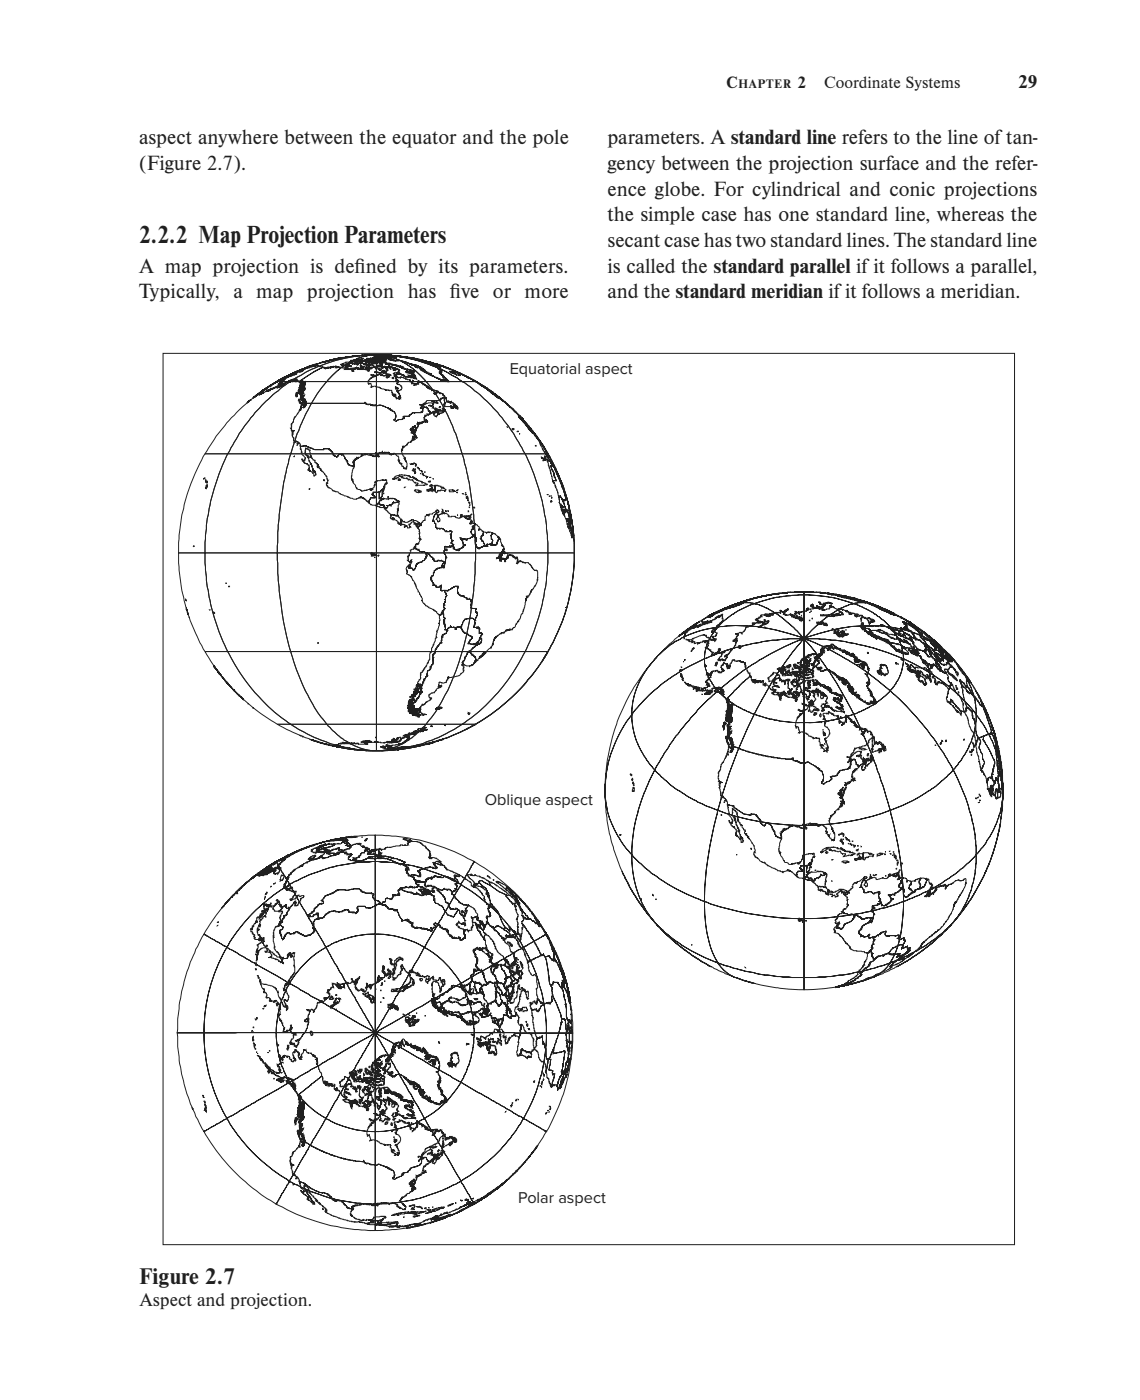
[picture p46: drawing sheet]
<svg xmlns="http://www.w3.org/2000/svg" width="188mm" height="231mm" viewBox="0 0 188 231" stroke-linecap="round" stroke-linejoin="round" font-family="sans-serif">
<defs><g id="words">
<text font-size="4.2" fill="#231f20" x="22.9" y="40.1">2.2.2 Map Projection Parameters</text>
<text font-size="3.9" fill="#231f20" x="23" y="211.8">Figure 2.7</text>
<g font-size="3.5" fill="#231f20">
<text x="22.9" y="23.8">aspect anywhere between the equator and the pole</text>
<text x="100.2" y="23.8">parameters. A standard line refers to the line of tan-</text>
<text x="22.9" y="28.1">(Figure 2.7).</text>
<text x="100.2" y="28.1">gency between the projection surface and the refer-</text>
<text x="100.2" y="32.3">ence globe. For cylindrical and conic projections</text>
<text x="100.2" y="36.5">the simple case has one standard line, whereas the</text>
<text x="100.2" y="40.8">secant case has two standard lines. The standard line</text>
<text x="22.9" y="45">A map projection is def</text>
<text x="58.5" y="45">ined by its parameters.</text>
<text x="100.2" y="45">is called the standard parallel if it follows a parallel,</text>
<text x="22.9" y="49.2">Typically, a map projection has f</text>
<text x="74.2" y="49.2">ive or more</text>
<text x="100.2" y="49.2">and the standard meridian if it follows a meridian.</text>
</g>
<g font-size="3.2" fill="#231f20">
<text x="167.9" y="14.5">29</text>
<text x="23" y="215.5">Aspect and projection.</text>
</g>
<g font-size="2.8" fill="#231f20">
<text x="119.8" y="14.5">C</text>
<text x="131.5" y="14.5">2  Coordinate Systems</text>
</g>
<g font-size="2.7" fill="#231f20">
<text x="84.1" y="61.6">Equatorial aspect</text>
<text x="80" y="132.8">Oblique aspect</text>
<text x="85.4" y="198.4">Polar aspect</text>
</g>
<text font-size="2.1" fill="#231f20" x="121.8" y="14.5">HAPTER</text>
</g></defs>
<g fill="none" stroke="#231f20" stroke-width=".16">
<path d="M54.2 59.5l.2-.1zM54.4 59.4h.5zM54.6 59.4l.7-.1zM55 59.3h.1zM55.1 59.3l1.1-.2zM55.5 59.2l.5-.1zM55.7 59.2h-.3h.3M55.8 59.1h.2h-.2M55.9 59.1h.4zM55.9 59.1h-.2h.2M56 59.1h-.3h.3M56.1 59.1h.2h-.3z"/>
<path d="M56.1 59.1h-.1l.9-.1zM56.5 59.1h.1M56.8 59h-.2h.2M57.1 58.9h.2zM57.8 59.5l1.1-.2 .1 .1-.5 .1 .1-.1zM58 59.5h-.1h.1M58.1 59.6l.4-.1zM58.2 59.6h.4h-.3l.5-.1-.1-.1 .8 .2-.2-.1 .4-.1-.1 .1h.3l-.1 .2h-.8h-.5l.6-.1zM58.5 58.8h.2h-.2M59 59.4h.1h-.2zM59.2 59.3h.1zM59.3 59.3l.5-.1-.2 .2z"/>
<path d="M59.3 59.9h.5zM59.5 59.2h.4zM59.9 59.6l.2 .1zM59.9 60l.4 .1 .1-.2 .1 .1-.3-.1h.2l-.1-.1h.7l-.3 .2 .3 .1h-.1v.1l-.3-.1v.2h-.2l-.2-.2h-.2zM60 58.6h.2h-.2M60.1 59.5l.3-.1zM60.1 58.6h.1zM60.2 59.3l.1 .1zM60.2 59.4h.1zM60.3 59.5l.1 .1 .2-.1-.1-.1h.6l-.2 .1 .1 .2h-.4l.3-.2-.7 .1zM60.3 58.6h.6zM60.4 59.1h.5l.1 .2z"/>
<path d="M60.4 59.5h-.2h.2M60.6 59.3h.2zM60.6 59.4h.2zM60.9 59.7h.1zM60.9 59.8h-.3h.3M61 58.5h.8zM61 58.5h.1M61 58.5h.2h-.2M61.1 59.1h.1zM61.1 59.7l.4-.1v.1zM61.1 58.5h.2zM61.2 59.1l.3 .1-.3 .1z"/>
<path d="M61.2 59.4h1h-.4l.4 .1-.1 .1 1.2-.1 .3 .1-.1 .1h.2h-1.9l-.1-.3-.4 .1 .2-.1zM61.2 59.7h.1zM61.2 59.8h.9l-.4 .3-.4-.1 .2 .1h-.1h-.2zM61.2 59.6h-.1h.1M61.2 58.5h.2h-.2M61.3 59.3h.4zM61.3 58.5h.6zM61.4 59.1h.3l-.2-.1 .4-.1 .7 .2-.9 .1-.1-.1h.4zM61.7 58.5h.3zM61.9 58.9h1l-.3-.1h.3h-.1h1.4l-.4 .1h.3l-.3 .1 .2 .1h-.4h.2h-.5h.5h-.5h.5l-.2 .1 .2 .1h-.7l.6 .1-.2 .1-1.3-.1h.3l-.2-.1h.7l-.6-.1 .6-.1h-.4h.2l-.4-.1 .7 .1-.3-.1h.5h-.2l.1-.1zM61.9 59.3l.3 .1zM61.9 58.5h.2z"/>
<path d="M62 59.4h.2zM62.2 60l.3-.2h.4l-.3 .3 .4 .2-.3 .1h.4v-.2l-.3-.1h.3l-.3-.1 .3 .1-.3-.1h.3l-.3-.1 .4-.1 .4 .1v.2h.4l.1 .1-.1-.1h.2h-.2h.3h-.3l.1-.1 .6 .1h-.3h.4l-.1 .1h.3l-.1 .1 .1-.1 .1 .2v-.2h.3v.2l.1-.1 .2 .1h-.2l.1 .1v-.1h.5l-.3 .1h.3v.1l-.1-.1 .1 .1 .1-.1-.1-.1h.2l.2 .2h-.5l.7 .1h-.5h.4h-.4h.3l-.1 .1h.4l-.1 .1h.3v.1l.2-.1 .1 .1v-.1l.4 .1h-.3h.2l-.1 .1 .3-.1-.1 .2h.6l-.3 .1 .3 .1h-.3h.3l-.1 .1-.2-.1 .3 .3-.6-.2v-.2l-.3 .1-.4-.2v.1h.2h-.2v.1h.3h-.5h.2l.1 .1 .2-.1 .3 .3-.1-.1 .4 .1h-.1h.2l-.1 .1 .2 .1 .1-.1 .2 .2-.3-.1 .3 .3-1.1-.3 1 .4v.1l-1.2-.2-.2-.2-.2 .1-.1-.1h.1v-.1h-.4l-.2-.1v-.1h-.4h.1l-.4 .1-.4-.1-.1-.1 .2-.1 .5 .1-.1 .1 .1-.1-.2-.1h.5l-.3-.1 .3-.4-.5-.3-.2 .1-.1-.1-.3 .1v-.1h.2l-.4-.2-.1 .1-.1-.2-.1 .1-.2-.1 .2 .1h-.6l.2 .1-.4-.2 .2 .1-1.4-.1-.1-.1h.4h-.5zM62.5 59.1h.1zM62.5 58.5h.2zM62.8 58.5h.2zM63 58.5l.1 .1zM63.1 58.5h-.2h.2M63.1 58.5l.1 .1zM63.2 58.6h.2h-.2M63.3 58.6h-.2h.2M63.4 58.6h.1zM63.6 59.5h.1"/>
<path d="M63.5 59.8l.9 .2-.6 .1zM63.8 59.1v.1zM64.1 58.6h-.2h.2M64.2 59.3l.2 .1zM64.4 59.3l.1 .1zM64.4 58.6l.2 .1zM64.4 58.6h-.3h.3M64.5 58.6l.1 .1zM64.5 58.6h-.3h.3M64.5 58.6l.2 .1zM64.5 58.6l.3 .1zM64.5 58.6h-.1h.1"/>
<path d="M64.6 58.7h.2zM64.8 58.7h.1zM64.8 58.7l1.9 .1 1 .3-1-.3zM64.8 58.7h-.1h.1M64.9 58.8h-.2h.2M64.9 58.7h.2zM65 58.8h-.2h.2M65 58.7h.1zM65.1 58.7h.1zM65.1 58.7h-.2h.2M65.1 58.8h-.1h.1M65.1 58.7l.4 .1z"/>
<path d="M65.3 58.8h-.4h.4M65.3 58.7h-.2h.2M65.4 58.7l.5 .1zM65.4 58.7l.1 .1zM65.6 58.8h.3zM66 58.8h.1zM66.2 58.8l.2 .1zM66.7 59.7h.2zM66.8 58.9h.2zM67 59.8h.2zM67.1 59.8l.1 .1zM67.1 59.8h.1"/>
<path d="M67.2 59.9h.2zM67.3 59l.1 .1zM67.4 60h.2zM67.4 59l1.3 .2zM67.5 60l.1 .1zM67.6 60l.1 .1zM67.9 59.1h.1h-.1M67.9 59.1h.2zM68 59.1l.1 .1zM68.4 59.3h.2zM68.6 59.3h.1h-.1M68.6 59.2h.1z"/>
<path d="M68.8 59.2h-.1h.1M69.2 59.4l.4 .1zM69.3 59.4v.1zM69.8 59.4l.5 .2zM69.9 59.6l.3 .1zM69.9 59.7h.3zM70 59.5h-.1h.1M70.3 59.7h.1M70.3 59.7l.2 .1zM70.5 59.9l.3 .1zM70.8 60l.3 .1zM70.9 60l.4 .1z"/>
<path d="M33.6 79.1v-.2v.2M33.7 78.9h.1l-.1 .1zM33.8 74.9h3.8a37.2 37.2 0 0 0-3.8 16.3h-4.3a32.7 32.7 0 0 1 .4-5.7 32.9 32.9 0 0 1 3.9-10.6zM33.9 79.2v.2zM34 79.5v.1zM34 79.4l.1 .1zM34 79.5h.1l.1 .2h-.2zM34.1 79.9l.2 .4-.3 .3-.1-.1zM37.6 74.9h10.3a64.5 64.5 0 0 0-2.1 12.9l-.1 3.4h-11.9v-1.7a38.4 38.4 0 0 1 3.8-14.6zM39 68.1a31 31 0 0 1 6.8-5.1h2.1a28.7 28.7 0 0 0-10 11.4l-.3 .5h-3.8l.6-1a33.2 33.2 0 0 1 4.6-5.8zM40.7 66.5l.3-.3zM40.9 66.3l.2-.1-.3 .2z"/>
<path d="M41.1 66.1l-.1 .1zM41.2 66l.2-.1zM41.7 65.7l.1-.1zM41.8 65.6l.1-.1zM41.8 65.6l.2-.1zM41.9 65.6l.1-.1zM42 65.4l.1-.1zM42 65.4l-.1 .2zM42.1 65.4l.2-.1zM42.1 65.4l-.1 .1zM42.2 65.3l.3-.3-.4 .4 2-1.5 1.9-1.1-2.6 1.5zM42.2 65.3h.1"/>
<path d="M42.2 65.4l.1-.1zM42.3 65.2l.2-.2zM42.4 65.1l.1-.1zM42.5 65l-.1 .2zM42.7 64.9h.1M42.7 65.2l.4-.3zM43 65l.4-.2zM43.1 66.9l1.9-1.8 2.1-1.6a1.65 1.65 0 0 1 1.7-.5h5.1a30.4 30.4 0 0 0-5.7 10.9l-.3 1h-10.3a33.8 33.8 0 0 1 5.5-8zM43.4 64.4l.2-.1zM43.5 64.7l-.1 .1zM43.6 64.3h-.1l.4-.2zM43.7 64.6l.4-.2-.1 .2z"/>
<path d="M44.1 64.4l-.1 .1 .6-.3h.2l-.1 .1 .3-.3 1.7-.8-.4 .1 .1-.1-.3 .2 .2-.2-.4 .1 .9-.5 .1-.1-.6 .3 .4-.3h-.1h.2h-.2l.5-.2-.3 .2 .2-.3 2-.7h-.5l.4-.3 .6-.2 .1 .1-.2 .1h.2l.3-.3-.2 .2h.2v-.1h-.1h.1l.1-.1h-.1l.3-.1 .1-.2 .5-.1 .7-.3 1-.1-.3 .1 .3-.1-.1 .1 .8 .1-.1 .2-1.1 .5-2.5 1.6h.4l-.3 .5 .8-.3-.1 .5-.2 .4 .3 .2-.6 .5v-.2h.1l.1-.1-.2 .1 .2-.1v-.1l.2-.1-.5 .2 .3-.2v-.3h-.1l.2-.1h-.2l.2-.1h-.1h.2h-.1v-.2l.2-.1-.3 .1 .2-.3h.1l-.3 .2v.1h-.2l.2-.1-.1-.1-.2 .1 .1 .1h-.3v-.2l-.1-.2h.3h-.1l.1-.1-.2 .1h-.3l.2-.1-.5 .1v-.2l.2-.1-.3 .1 .1-.1h-.2h.2h-.1l.1-.1-.3 .1 .1-.1-.5 .4-.2-.1-.7 .3 .4-.3 1-.4-.7 .2-.3 .2-.1-.1v.2l-.7 .2 .1 .1-1.5 .6-.5 .3-.3 .1 .1-.1-.1 .1h-.2l-.2 .2-.1-.1 .2-.1-.2 .2zM44.5 64.3l-.1 .1zM44.6 63.8l.1-.1zM44.6 64.3l-.2 .2zM44.7 64.4h-.2h.2M45.5 63l.3-.1zM45.7 64h.2zM45.7 63a32.8 32.8 0 0 1 16.4-4.5 25.1 25.1 0 0 0-14.2 4.5zM46 62.8l.2-.1zM46 63.3h.1M46 63.8v.1l.6-.4 .1 .1-.7 .3 .2-.1zM46.2 62.9l.2-.1-.3 .2z"/>
<path d="M46.2 63.8h.1zM46.6 63.5l.3-.2v.2zM46.8 62.3h.1zM46.9 62.3l.3-.2zM47.2 62.1h.1M47.5 62.1l.3-.2zM47.9 63a24.6 24.6 0 0 1 14.2-4.4v4.4h-8.2a10.7 10.7 0 0 1 8.5-4.5 10.9 10.9 0 0 1 7.9 4.5h-8.2v-4.4a24.3 24.3 0 0 1 14.1 4.4h-5.9a10.7 10.7 0 0 0-8.2-4.5 33 33 0 0 1 16.3 4.5h-2.2a25.5 25.5 0 0 0-14.1-4.5 31.9 31.9 0 0 1 16 4.3l.3 .2a32.2 32.2 0 0 0-17.5-4.4 11.4 11.4 0 0 0-7 4.4zM47.9 74.9h14.2v16.3h-16.4l.1-3.4a64.5 64.5 0 0 1 2.1-12.9zM48 61.7l2.4-1zM48.2 61.7h.1M48.2 63l.4-.2zM48.2 62.9v.1z"/>
<path d="M48.3 62.9h-.1h.1M48.4 62.8l-.1 .1zM48.5 73l.1-.1zM48.5 75.3h.1v.1zM48.6 62.7h.1M48.6 62.8h.1zM48.6 72.9h.2zM48.7 62.8l.2-.1zM48.8 65.1l.3-.1-.2 .1 .1 .1h-.1v.2zM48.9 65.4v.1zM48.9 63h-.2h.2M48.9 73.4l.1 .1z"/>
<path d="M49 64.7h.2v.2h-.3h.1l.4-.2-.5 .4v-.2zM49 73.2l.2 .1zM49.2 64.3h.1zM49.3 64.3h.1M49.2 64.4l.1-.1zM49.2 64.4l.1 .2zM49.2 65.9l.8 .2-.1 .3 .3 .1v.2l-.1 .2-.4-.2 .2-.2-.3 .1v-.2h-.2l.2-.1-.4-.1 .3-.3-.3 .1zM49.3 64.4l.1 .1zM49.3 63.8l.2-.1zM49.3 64.3h.1zM49.4 64.5h.1M49.4 66.2l.1 .1z"/>
<path d="M49.4 63.8l.2-.2v.2l-.3 .3zM49.5 64.2h.1M49.5 63.5v.1zM49.5 64.9l.1 .1-.1 .1zM49.5 66.5v-.1zM49.5 64.1h.1l-.2 .1zM49.5 64.9h.1zM49.5 64.8l.2-.1-.1 .2zM49.5 65.2l.1 .1zM49.5 65.6v.1zM49.5 66.5h.1M49.5 73.7l1.1-.1-.1 .1 1.4 .5h1.5v-.2h.9v.2a1.37 1.37 0 0 1 .7 .9l.5 .3 .2-.1a.46 .46 0 0 1 .6-.3h.2l.2 .1 .4 .9h.2v.3l.2 .4 .9 .2-.3 .7-.1 1.3 .2 .3v.2v-.2l-.2-.2v.2l.3 .5 .3 .4 .3 .6 .6 .1 .1 .3 1.4-.4 .1 .2h.1l.3-.1-.2-.2 .4-.2v-.2l.1-.1v-.6l.2-.1 1.1-.2h-.1h.7l.1 .4-.3 .2v.4h-.2h.2l-.2 .2h.2l-.2 .5-.1 .1-.1-.4-.3 .4v.1l-1.3 .1v.3h-.2l.4 .3 .1 .3h-.6l-.3 .5v.4l-1-.9h-.4l.1-.1-.8 .4h-.5l-.9-.3-.1-.2-1-.3-.6-.5-.8-.1-.4-.4-.4-.1-.2-.3-.1-.4h.3l-.2-.2 .2-.4-.2-.2v-.4l-.8-1h-.2v-.3h-.1l-.2-.2-.1 .1 .1-.2h-.3v-.1l.2-.2-.6-.4 .1-.4h-.4l-.2-.3-.2-.6v-.7h-.3v-.2l-.1-.1-.2 .1-.2-.2-.1 1 .5 .6 .1 .5 .2 .1 .1 .5v-.2l.2 .2v.4l.2 .4-.1 .3 .2 .2 .1-.2 .2 .3a.32 .32 0 0 1 .1 .4 .32 .32 0 0 1-.3 .1l-.1-.3-.4-.4h-.1l-.2-.3-.1 .1v-.9l-.1 .1-.3-.2 .1-.2-.3 .1-.4-.5h.4l-.1-.1h.1l.1-.3-.6-.7z"/>
<path d="M49.5 61.3h-.1h.1M49.5 64h.2v.2l-.1 .1h-.1l.1 .1-.2 .2 .1-.2-.2-.1h.2h-.1l.2-.2zM49.6 63.7h.2l.1-.3 .2 .1-.2 .2zM49.6 63.4h.2l-.1 .1 .2 .1-.1-.1-.3 .2zM49.6 63.8l.1 .2-.3 .1zM49.6 64.4l.2-.1-.1 .2zM49.6 65.3h.1zM49.6 65.4l.1 .1zM49.6 63.5l.1 .1zM49.6 64.6h.1zM49.6 64.8l.1 .2zM49.6 65.1l.3-.1v.2l-.3 .1 .2-.1-.2 .1 .2-.2z"/>
<path d="M49.7 65.5h.1M49.7 65l-.1 .1zM49.7 65.3l.1-.1zM49.7 65.3l.2-.1-.1 .1zM49.7 65.4h.1M49.7 65.9h.1M49.7 65.9h.2zM49.7 63.8l.2 .1-.3 .1 .2-.1zM49.7 64.1l.2-.1-.1 .2zM49.8 64h.1h-.2zM49.8 64.3l.2-.1-.1 .2-.1-.1h.1h-.2zM49.8 64.9l.1 .1z"/>
<path d="M49.8 64.6l.1-.1zM49.8 65.3l.1-.1zM49.8 65.4l.2-.1-.3 .2zM49.8 65.9l.1 .1h-.2zM49.8 75.7l.1 .2zM49.9 63.9v.1h-.1zM49.9 64v.1zM49.9 64.5l.1-.1zM49.9 64.9l-.1 .1zM50 66h.1M50 66.1l.1-.1zM50.1 66.1l.1 .1z"/>
<path d="M50.1 66.1l-.1 .1zM50.1 66.2l.1 .2zM50.2 66.1h.1M50.2 66.6h.1M50.2 67.1v.1zM50.2 66.7l.1 .1zM50.3 66.2h.1M50.2 66.6h.1zM50.4 66.8l-.1 .1zM50.7 75.1l.1 .2zM50.8 60.5l.4-.1zM50.9 77.6l.2 .2z"/>
<path d="M50.9 77.2l-.1 .4zM51.2 75.3h.1l-.1 .2-.1-.1zM51.3 60.4l.5-.2zM51.4 60.4l.4-.2zM51.5 76.9v.1zM51.6 77.3l.1 .2zM51.7 77.6l.1 .1zM51.9 77.7l.1 .2zM51.9 60.2h.1M53.4 79.2h.1M53.4 79.2l.1 .1zM53.7 60.7l.5-.1-.4 .1z"/>
<path d="M53.7 63.2l.2-.2h8.2v11.9h-14.2a33.2 33.2 0 0 1 5.8-11.7zM56.1 60.1l.9-.2v-.2l1.1 .1-1.4 .5h-.4v-.1zM57.1 60.1l1.2-.2-.3 .2 .6-.1-.2 .1 .5-.1v.2h.1l.2-.3h.2l.2 .3-.2 .2h.5v.2h-.5h.3v.1h-.7h.1l-.3-.1-.2 .1-1.3 .1 .1-.1h-.4l-.1-.2 1.1-.1h-1v-.1l.7-.1-.6 .1 .2-.1zM57.9 60.4h.1zM58 60.9l.1 .1zM58.1 61.2l.1-.1zM58.2 61h.1zM58.3 76.3l.1 .6zM58.5 75.9l-.2 .4zM58.6 75.8v.1zM58.7 75.7l.2-.1-.3 .2zM58.9 60.8h.2z"/>
<path d="M59.6 60.7l.1 .1zM59.6 75.3l.1-.1zM59.8 60.6l.1 .1zM60 60.7h-.1h.1M60.1 60.4h.1zM60.2 60.7h.3l-.1-.1 .2-.1 .3 .2h-.1h.2l-.6 .1zM60.8 60.6l.1 .1zM60.9 61v.1zM60.9 60.6l.1 .1zM61.1 75l.1 .1zM62 60.6l.1 .1zM62.1 60.8h.1"/>
<path d="M62.1 63h8.2a25.5 25.5 0 0 1 4.6 8.1l.2 .4 1.1 3.4h-14.1zM62.1 74.9h14.1a64.5 64.5 0 0 1 2.2 12.9v3.4h-16.3zM62.6 60.5h.2h-.2M62.7 60.9l.1 .1zM63 61.4h.1v.1l.2 .1 .2-.1 .2 .2h.3h.1v.2h.4l-.5 .1-.3-.2-.2 .2h-.3l-.1-.1-.3 .1 .2-.2zM63.2 61.4h.2l-.1 .1zM63.4 61.4h.3zM63.4 74.7h.4zM63.6 61.3l.1 .1zM63.7 60.8l.1 .1zM63.7 62.2l.5-.1-.3 .2h-.1zM63.7 79.8l.1-.1-.1 .2z"/>
<path d="M63.9 60.6h.2zM64.2 60.7h.2zM64.3 60.6h.1zM64.4 60.8h.1M64.4 60.8v.1zM64.6 60.6l.2 .1zM64.7 62.3h.2l-.1 .2-.1-.1zM64.8 79h.3v-.3l.4-.2h.4l.2-.2 .6 .2a.92 .92 0 0 1 1 .2l1 .5-.1-.1 .1-.1 .4 .4 .5 .1v.2l.3-.1 .6 .3-.5 .2-1.4 .1 .4-.4-.5-.2-.1 .1-.1-.2a.39 .39 0 0 0-.6-.3l-.3-.1v.1l-.3-.2v-.1h-.8l-.1-.1h.2v-.2h-.6l-.7 .5zM64.8 60.9l.3-.1 .2 .2-.4 .1zM64.8 65.1l.3-.1 .2 .3zM65 63h.1M65 69.4l.1-.2a.92 .92 0 0 0 0-1.3l-.7-.2v-.2h-.2l-.1-.1a2.61 2.61 0 0 0-2-.5h-.6l-.2-.1-.1 .1-.1-.2h-.7l-.2-.3v.2h-9.8l.1-.2h-.3l.2-.1-.1-.1h.2l-.1-.1-.1 .1h-.2l.1-.2h.2l-.3 .1 .2-.2-.1 .1h-.4l.4-.2-.2 .1h-.5l.4-.1h-.4l.3-.1h-.3l.3-.1h.2h-.4l.1-.1 .3-.2 .1 .2 .1-.2h-.2l.2-.1-.5 .2 .2-.2h-.1l.1-.3h.2h-.2h.2l-.1-.1-.3 .2v-.2l.2-.1-.2-.1h.2v.1v-.2h.3l-.1-.1 .2-.1h-.1l-.2 .1 .4-.3-.3-.1 .2-.5 .1-.5-.8 .3 .3-.5h-.4l2.5-1.6 1.2-.6h.2v.1l.2 .1 .2-.1v.1l.1-.1 1.1-.3-.9 .3h-.1l1.4-.3v.3h.1h-.1l.2-.2h.2l-.2 .2 .4-.2 .6 .2h.6v.2l-.4 .1 1.1-.1 .3 .1-.2 .1 .1 .2 .1-.2 .1 .1v-.3l.6-.1-.7 .1 .3-.2h.4v.2l.1-.1-.1 .1 .4 .1h1l-.1-.1 .2 .1h.2h-.3l-.1-.2h.4v.1h.3l-.2 .1v.1h.2h-.3l.3 .1v-.2l.4-.2-.1-.1h.2l-.6-.2 .2-.1-.1-.1 .3-.1v-.1l.6 .3-.3 .2h.5l-.2 .1h.1l.1 .2 .2-.1v-.1h.3v.2h-.1l.2 .2h.2l-.1-.1h.1l.2-.3h.2l-.3-.2 1 .2-.3 .1 .4 .2-.2 .3-.7-.2 .4 .3-.4-.2-.3 .1 .2 .1-.2 .1-1-.1 1 .2a.35 .35 0 0 1-.6 .2l.1 .1-.2-.1v.2l-.9-.2 .7 .2-.2 .2-.2-.1 .1 .1h-.2v.1h-.2h.1h-.1l-.1 .1h.1h-.1l-.4 .5v.4h.2l-.1 .1 .1-.1h.3l.1 .3v.2l-.1 .1 .7-.2 .6 .2 .3 .2 .7 .2h.2l-.1 .2 .1-.2 .9 .1v.3l.2 .2-.1 .2 .3 .2-.1 .1 .5 .2v.1l-.1 .1 .3-.1 .3 .2-.2-.3h.1l.3 .2v-.2h-.2l.2-.1v-.2h-.2l.1-.1-.3-.3v-.2l-.3-.1 .4-.2a.41 .41 0 0 0 .4-.3 .41 .41 0 0 0-.1-.5l-.3-.2-.4-.1 .2-.3h.1h-.1l.2-.1h-.2v-.2h-.2h.1h-.1v-.2l-.2-.2 .1-.1 .5 .1h.7l.7 .4h.5v.3l-.3-.1 .6 .2v.2h-.2h.1h.5v.2l-.2 .1 .2-.1v-.2l.2 .1-.1 .1 .1-.2 .1 .1v.2v-.2l.2-.1h-.1l.2 .1v-.2h.1h-.1v-.2l.1 .1-.2-.1h.1v-.2v.2l.2-.1 .1 .1h.1l-.1 .1h.3l-.2 .1 .4 .1-.1 .1 .2-.1 .1 .2h-.1h.3l.1 .1h-.1l.1 .1v-.1l.1 .2h.2l-.1 .1 .1 .1-.3-.1 .3 .1h-.1l.2 .1 .1-.1v.2h.4l.1 .1-.1 .2 .1-.2h.2l-.1 .1h.2v.2v-.2l.3 .2h.4l-.5 .2 .3-.1-.4 .2h.1h-.3h.3l-.1 .1h.2l-.1-.1h.1l.1-.1h.3l-.2-.1h.3l.1 .2h.3l.3 .1-.1 .1 .2 .2h-.2l.4 .1-.2 .3h-.5l.1 .1-.3 .3h-2.1l-.1 .1v.3l-.4 .1-.2 .3-.6-.1h.3l.2 .1v.3h-.2v.1l-.1 .1h.1a2.08 2.08 0 0 1 1.2-.9h.6l.3 .1h-.2l.2 .2h-.2l-.1 .1h-.6h.4l.2 .2 .3-.1-.2 .3h.3l.2 .3h.3v.2h.2h.5l.3 .1-.1 .1h.2l-.7 .3-.3-.1 .1 .1h-.1v.2l-.3 .3-.3-.3v-.2l-.1 .1 .4-.4 .3 .2-.1-.2h.3h-.6l.1-.2-.2-.1 .2 .1-.1 .1-.9 .2v-.3h-.3v-.4l-.3-.2h-.4l-.3 .8-1.5 .1-.6 .4v.2h-.9v.4l-.9 .1-.4 .3"/>
<path d="M65 62h.3l-.2 .1zM65.1 60.2v.1zM65.1 61.8v.1zM65.1 60.7l.1 .2zM65.2 62h.2zM65.2 62.7h.2zM65.2 63.8l.1 .1zM65.2 64h.2zM65.3 63.9l.1 .1zM65.3 60.8l.1 .1zM65.3 60.9l.3 .1zM65.4 60.3l.1 .1z"/>
<path d="M65.4 64v.1l.1-.1v.2v-.2v.2v-.2l-.1 .2h-.1zM65.4 64.5h.3zM65.5 64.1l.1 .1zM65.6 64l.1 .1zM65.7 65.4l.1 .1h-.1zM65.7 79h.2l.2 .2h-.4h.1zM66.1 62.2h.1h-.1M66.4 60.7h.2h-.2M66.4 61.9v.1zM66.7 75.6v.1zM66.9 62.1l.3 .1zM66.9 75.9l.1 .4z"/>
<path d="M66.9 77.4l.1-.2zM67.5 61h.1zM67.5 78.5l.2 .1zM67.7 76.6l.5-.1-.3 .1zM67.7 60.1h.1zM67.9 61.7h.1zM68 63.2v.1zM68 78.7l.2 .1zM68 61.7l.1 .1zM68 62.7l.2 .1-.1 .1zM68.1 77.3h.2l.1 .4-.1 .1-.3-.2h.2zM68.2 76.4l.5 .2-.1 .3v-.3z"/>
<path d="M68.2 61.9l.1 .1zM68.2 62h.1zM68.2 78.8l.1 .1zM68.3 60.3h.1zM68.3 61.9l.1 .1zM68.3 78.9h.1zM68.3 62h.2zM68.3 60.3h.2h-.2M68.4 77.8l.1 .3-.2-.2zM68.4 77.4h.2zM68.4 78.9l.2 .1zM68.4 60.4l.7 .2-.3 .1 .2-.1h-.4l-.1-.1h.2z"/>
<path d="M68.4 71.7l.2 .3-.5-.1v.2h.4l-.1 .1 .2-.1 .1 .1h-.7l.3 .2-.1 .1-.2-.1 .1 .1h.3l-.3 .2-.2-.1 .1 .1h-.2l-.1 .3h-.3l-.3 .3v.1l-.6 .3h.2l-.1 .1-.2-.1 .2 .1-.3 .3v.2h-.1l.1 .5 .5 .8-.1 .1 .2 .2-.2-.4 .3 .6a1.15 1.15 0 0 1 0 1.2h-.3l-.1-.1h.1l-.2-.3h-.2l-.2-.3h.2h-.2v-.2l-.1 .1-.3-.3 .2-.3h-.2v-.6h-.2l-.4-.5h-.2v.2h-.5v-.1h-.2h.2l-.2-.2h-.3h.1h-.7h.1l-.3 .1v-.3l-.1 .2h-.4l-.4 .1-.2-.1-.2 .1 .1 .1h.5v.1h-.2l.3 .3-.1 .1v-.1l-.3-.2-.1 .2-.1-.1-.3 .1h-.2l.1-.1-.3-.2h-.2v.1h-.2l-.2-.1h-.4v-.1v.1l-.4 .2 .1-.1h-.2v-.1h-.1v.2l-.2 .2-.4 .2v-.1h-.2l.1 .1h-.3l.1 .1-.2 .1v.1h-.2v.3h-.1l.1 .1v.2l.1 .4-.9-.2-.2-.4v-.3h-.2l-.4-.9-.2-.1h-.2a.43 .43 0 0 0-.6 .3l-.2 .1-.5-.3a1.37 1.37 0 0 0-.7-.9v-.2h-.9v.2h-1.5l-1.4-.5 .1-.1-1.1 .1v-.3l-.2-.4h-.1v-.1l-.2 .1-.1-.1v-.2h-.5l.1-.3h-.1v-.2l-.2-.3v-.2h.1l-.1-.1v-.4l.1 .2-.1-.3h.4h-.4v.1l-.1-.1v-.3l-.2-.1 .2-.3-.1-.4 .4-.4 .1-.6 .1-.2h.2l.5-1 .2-.2h.2h-.2l.2-.3h-.2l.2-.2v-.3l.5 .1h.1l-.3 .3 .3-.3-.1 .2v.1l-.3 .1 .3-.1 .3-.6h9.7v-.2l.2 .3h.7l.1 .2 .1-.1 .2 .1h.5a2.35 2.35 0 0 1 1.9 .4h.2l.1 .2h.2v.2h.3l-.1 .1h.2a.9 .9 0 0 1 .4 1.1v.2l-.2 .1v.2l.3 .1 .4-.3 .9-.1v-.4h.9v-.2l.6-.4 1.5-.1 .3-.8h.4l.3 .2v.4h.3v.2h.1v.2h.2h-.3v.2l-.5-.1 .1 .2-.2 .1-.1-.1 .1 .1-.2-.1-.2 .3v.3h.2l-.2 .1 .3 .3h.2l-.1-.2 .2 .2h-.4l-.2 .1v-.1v.1l-.2 .1h-.5l-.2 .1-.1-.1-.1 .3h.2v.4l-.3 .3-.4-.3 .3-.2-.3 .1 .2 .4 .2 .1-.3 .7-.1-.2 .2-.2h-.2v-.2h-.2l.2-.1h-.2l.1-.1-.2 .1 .3-.4-.3 .1 .1 .5-.1-.1 .2 .2-.5-.2v-.2l.1 .1-.1 .1 .4 .2 .1 .2-.4-.2 .3 .1 .2 .2h-.3l.3 .1-.1 .1-.1-.2h-.3l.6 .2 .3 .5-.3-.4v.1M68.5 62.3l.2 .1zM68.5 62.2l.1 .1zM68.6 62.4l.1 .2-.2-.1zM68.7 72.4v-.3v.3M68.8 69.9l.1 .1zM68.8 77.1l.4 .2v.3v-.3zM68.9 69.9l.7-.2-.2 .1h.3l-.3 .1h-.4l.1 .1zM69.1 60.5l.2 .1zM69.3 60.7v.1zM69.3 63h.1M69.3 67.3l.1 .1z"/>
<path d="M69.3 78.1l.1 .1zM69.3 60.7h.1M69.4 77.6l.2 .3h-.1l.1-.1zM69.5 60.9h.1h-.1M69.6 60.9h.1zM69.6 78.1l.3 .4zM69.9 69.5v.1zM70 77.9h.1zM70.1 69.6h.2zM70.2 61.4l.1 .1zM70.2 78.5l.2 .1zM70.3 63h5a1.71 1.71 0 0 1 1.8 .5 32.6 32.6 0 0 1 9.5 11.4h-10.4a33.2 33.2 0 0 0-5.7-11.7z"/>
<path d="M70.3 63.6l.1 .1zM70.4 78.6l.1 .1-.2 .2 .2-.2zM70.5 69.6l-.1 .1zM70.6 68.4v.1zM70.6 63.8l.1 .2zM70.6 79.5h.3v-.2v.2zM70.6 64h.2zM70.7 68.3v.2zM70.8 78.8l.2 .1zM70.9 61.7v.1zM71.1 80l.1 .1zM71.2 66.2h.4l.6 .4-.6-.1z"/>
<path d="M71.2 68.2v.1zM71.4 79l.1 .1zM71.6 60.3l.3 .1h-.3zM71.8 67.3l.2 .2h.6l-.1 .1v.1h-.3l-.2-.1 .1-.1h-.2zM72 64.5l.1 .1zM72.4 60.5l.3 .3h-.6l.4 .1v.1l.4 .3h-.2l.2 .1-.5-.1 .3 .1-.3 .1 .5 .2-.2 .1 .4 .1h-.2l.3 .1h-.3h.3l-.2 .1h.2l-.2 .1h.2l.1 .1h-.2h.2l.1 .1 .1-.1v.1h-.1l.2 .1-.1 .1h.2h-.2l.3 .1h-.2l.2 .1-.3-.1 .5 .2-.3-.1v.2l-.2-.1v-.2v.2v-.2h-.4l.1-.1h-.2v.1h-.3h.1l-.4-.2-.1 .1 .2-.1h-.3v-.2l-.1 .1 .1-.1h-.5v-.2h-.2l.1-.1h-.4h.2h-.2h.1l-.4-.1 .3-.1h-.3l.2-.1h-.2h.3l-.5-.1 .2 .1h-.1v.1l-.2-.1 .1-.1-.1 .1-.1-.2h-.2l.3-.1-.3 .1v-.1h-.2h.2h-.4l.4-.2-.2-.1h.2l-.4 .3v-.1h-.1h.2l-.4-.2h.6l-.7-.1h.6h-.2h.1l-.3-.1 .1 .1h-.2l.1-.1-.3 .1v-.1h.2h-.3l.6 .1-.3-.2-.3 .1 .3-.1-.2-.1h.2h-.1l-.2-.2-.9-.1h-.1h.7l-.5-.1 .1-.1-.3 .1 .1-.1-.5-.1 .3 .1-.2 .1-.3-.3-.5-.1 .1-.1-.3-.1-.1 .1 .1-.1-.7-.2h-1.5v-.1h.1h-.5l.6-.1-1-.1 .6-.1h-.2l.1-.1-.3 .1 .1-.2h.2h-.2l.1-.1 1 .1-.6-.1h.9h.4h-.3l.2 .1h.4l-.1-.1 .4 .2h.3l-.6-.1h.6l.4 .1-.1 .1 1.8 .3h.1h-.2l1.2 .3h-.1h.2h.1h-.3l.7 .2-.6-.1 .4 .1h-.3l.2 .1 1 .1 .7 .3-1.3-.3 .6 .1 .1 .2-.2-.1 .2 .1 .9 .1M72.5 67.1v.1zM72.5 61.7h.4zM72.5 60.3l.2 .1zM72.6 61.4l.2 .1zM72.7 62.7h.2zM72.8 61.4h.1z"/>
<path d="M72.8 61.4l.1 .1zM72.9 64.9l.1 .1zM72.9 62h.3zM73 62.7h.1zM73 67.3l.2 .3-.1 .1v.1h.2h-.1v-.2v.1l.3-.1-.1 .2-.3 .1-.2-.1zM73.1 62.2h.1zM73.2 67.8v.1zM73.2 60.4v.1zM73.3 65.7l.3-.1-.1 .1 .1 .1v.5l.1-.1h.3l-.2 .1 .4 .2v-.2v.3v-.2h.5v.2l.1 .2 .3-.1v.2h-.2h.2v.2l.1-.2v.2h.3v.4l-.2-.1v-.2l-.2 .2v-.2l-.1-.2-.2 .4h-.3l.3-.3-.3-.1 .1 .2h-.2v-.3v.2h-1.1l-.1-.2h.2v-.2h-.2h.1v-.2l.2 .1-.2-.1v-.2l.1 .1-.2-.3zM73.4 62.8l.1 .1zM73.5 60.6l.2 .1zM73.7 62.9l.1 .1z"/>
<path d="M73.7 62.9h.1h-.1M73.8 62.9v.1zM73.8 62.9l.2 .1zM73.9 62.9l.1 .1zM74.1 61.3l.4 .1 .3 .2-.3-.2h.4l-.4-.1h.3l.6 .2 .4 .2 .1 .3-.6-.1-.2-.2h-.3v-.1h-.1l-.1-.2-.2 .1 .1-.1h-.3h.2h.1zM74.2 66.3h.2zM74.4 66.3h.1zM74.4 67.2l.1 .2zM74.9 66.9h.2zM74.9 61.2l-1.7-.8-1.5-.4 2.3 .8-3-1.1h-.3l.7 .2-2.2-.6 .4 .1-2.4-.5-4.1-.4-4.4 .2h.2l-.3 .1 .8-.1-1.9 .1-2.5 .5-2.6 .7-2 .7 .8-.3-3 1.2-2.3 1.3 .4-.3-.3 .2 .3-.2-.1 .1h.1l-1.9 1 .3-.1-2.2 1.4 2.5-1.7 1.4-.8 1.7-.8-2.8 1.4-2.8 1.9 1.6-1.1 2.3-1.4 2.7-1.3 3.3-1.2 2.3-.6 2.8-.6 3.5-.3h2.1l3.6 .3 2.5 .5 2.6 .7 2 .7 2 .8 3 1.6 2.2 1.5-.2-.1 .6 .4h.2l1 1-1.3-1.2-.2-.1 .2 .2-1.5-1.1 .3 .3-.8-.5-.1-.2-2.2-1.2 .1 .1-2-.9M76.2 63h1.1a2.75 2.75 0 0 1 2.6 .8 34.3 34.3 0 0 1 10.5 11.1h-3.8a33 33 0 0 0-9.9-11.7zM76.2 74.9h10.4a37.2 37.2 0 0 1 3.8 16.3h-12v-3.4a64.5 64.5 0 0 0-2.2-12.9z"/>
<path d="M76.7 62l1.2 .7a31.9 31.9 0 0 1 12.5 12.2l-.4-.6a32.4 32.4 0 0 0-13.3-12.3zM77.1 62.3l.3 .1zM77.1 62.3h.2zM77.1 62.3h.1zM78 62.7h.1M78 62.7l.2 .1zM78.1 62.7l.4 .3zM78.8 63.2l.2 .1zM79 63.3l.4 .3zM79 63.3l2.3 1.4 1.7 1.5-1.9-1.6zM79.4 63.6l.3 .2zM79.4 63.6h.1z"/>
<path d="M79.5 63.7l.2 .1zM79.5 63.6l.1 .1zM79.7 63.8l.1 .1zM79.8 63.8l.5 .3zM80 64h.1zM80.2 64.1l.1 .1zM80.3 64v.1zM80.3 64.2l.1 .1zM80.4 64.3h.2zM80.5 64.3l.5 .4 .3 .1 .9 .8-.5-.2-.3-.4-.4-.1-.1-.2 .1 .1v-.2zM80.6 64.4l.6 .4zM81 64.6l.2 .2z"/>
<path d="M81.5 64.9l.1 .2zM82.4 65.6l.1 .1zM82.6 65.8l.8 .6 .5 .5 .2 .1 2.1 2.2-2-2-.5-.3-.1-.2 .1 .1-.1-.2zM82.7 65.9l.1 .1zM83.6 70.4l.1 .1zM84.2 67.2h.1M84.5 70.8v.1zM84.5 70.8h.2zM84.5 70.8l.2 .1zM84.7 70.8h.1zM84.8 67.7v.1zM85.3 71.1l.2 .1z"/>
<path d="M85.5 68.6l.1 .2-.1-.1 .3 .1 1 1 1.1 1.3 .5 .9-.6-.6-1.3-1.8-1-.8zM85.7 71.5l.1 .1zM85.8 68.8l.7 .7zM86.1 69.3l.8 .8 1 1.4-.7-.7v-.1v.1h-.1l-.2-.5zM86.6 74.9h3.8a31.3 31.3 0 0 1 4.3 16.3h-4.3v-1.7a38.4 38.4 0 0 0-3.8-14.6zM87.1 70.1v.2zM87.1 70.2l.3 .3zM87.4 70.6l.1 .2zM87.5 70.8h.1zM88.1 71.4l1 1.4 1.9 3.1 1.2 2.6 .7 2.1-.6-2-.5-.9-1.1-1.6-.4-.8v-.4l-.3-.6-1.4-2.2zM88.3 73.5l.1 .1zM88.4 73.6h.1"/>
<path d="M88.4 72.1l1.3 1.6 .6 1.2v.4l.4 .7h-.5l.1-.3-.3-.7-.4-.7-.5-1v-.3zM89.3 75.4l.1 .2zM89.3 73.1a31.8 31.8 0 0 1 5.4 18.1 32.7 32.7 0 0 0-.5-5.7 32.8 32.8 0 0 0-4.7-12.1zM89.5 76l.1-.1zM89.6 75.8l.1 .1zM89.6 75.6l.1 .3zM89.8 75.8l.1 .2zM89.8 75.3l.1 .2zM89.9 75.5l.1 .4zM90.3 76h.4l.4 .9h-.3l.5 1.1v.5l.4 .8h-.5l.1 .3-.5-1.7v.2v-.5l-.2-.4zM90.8 76.3l.8 1.1v.2l1.3 3.1 .5 1.8h-.2l-.1-.1-.1 .3-.1-.3v.5l-.3-.7a.38 .38 0 0 0-.5-.3l.1 .2-.3-1.3-.3-.5-.2-.6-.2-.2 .1 .1-.1-.3h.5l-.4-.8v-.5l-.5-1.1h.3zM91.5 77.4l.2 .1 .6 1.1 1 3 .5 1.8 .2 2v-.3v.3l-.1-.1v.1v-.1l-.3-1.1v-.1l-.1 .4v-.1h-.2v-.4l-.2-.4-.2-1.1v-.1l.1 .3 .1-.3 .1 .1h.2l-.1-.4-.7-2z"/>
<path d="M29.5 91.2h4.3a37.2 37.2 0 0 0 3.8 16.3h-3.7a13.7 13.7 0 0 1-1.9-3.5 32.9 32.9 0 0 1-2.5-12.8zM30.6 98.8l.1 .2zM30.7 99v.2zM31.9 90.1l.1 .1zM33.8 91.2h11.9a63.6 63.6 0 0 0 2.2 16.3h-10.3a37.2 37.2 0 0 1-3.8-16.3zM37.2 96.2l.1 .1zM37.7 96.7l.2 .1zM45.7 91.2h16.4v16.3h-14.2a64.1 64.1 0 0 1-2.2-16.3zM50.9 80.7h.2zM61.2 91.4l.1 .1zM61.2 91.2h.2l.2 .4-.1 .2h-.3l.3-.3zM61.2 80.7l-.1 .1z"/>
<path d="M61.5 91.4l.3-.1v.2zM61.5 81.2h1v1.1l.3 .1v-.2l.3 .2-.4 .2-.2 .2v.2l-.2 .1v.1l-.3 .2-.7-.1a.38 .38 0 0 1-.4-.5v-.2l.3-.5h.6l-.1-.3-.4-.3h.2zM61.8 91.9v.1zM61.8 91.5h.1l.1 .1-.2 .1zM62.1 91.2h16.3a63.6 63.6 0 0 1-2.2 16.3h-14.1zM62.3 91.7l.2-.1-.1 .2zM62.3 83.1l.6 .3h.4v.3l-1.1-.1-.2-.2 .3-.2zM62.5 81.1h.3v-.1a.19 .19 0 0 1 .2-.2 .19 .19 0 0 1 .1 .3l-.1 .2v.6l-.1 .2h-.1l-.1 .2h-.2zM62.7 82.6l.3-.2a.74 .74 0 0 1 .8 0l1-.2 .3 .2 .1-.1 .2 .2-.1-.1 .1 .2h.3l.1 .2-.7 .2-.2-.2-.5 .6-.1-.1-.2 .1h-.3l.1 .3h-.1v.2h-.2l-.1-.2h-.2v-.3h-.4l-.1-.2-.1 .1-.2-.2zM63.2 81.4v.1zM63.2 81l-.1 .1zM63.4 83.9h.4v-.2h.1l-.1-.3h.3l.1-.1 .2 .1 .5-.6 .2 .2 .7-.2h-.1l.1 .2v.2l-.1 .2v.8l-.1-.2h.1l-.2 .4 .1 .7h-.3l-.2-.1h-.2l-.2-.1-.3 .1z"/>
<path d="M63.9 82h.2zM64.5 84.9l.8 .2 .4-.1v.3l.6 .5h-.2v.2l.1 .1-.1 .1v.4l-.3-.3v.2l-.2-.2a.39 .39 0 0 0-.3-.5h-.2v-.2l-.3-.2v.4v-.1a.32 .32 0 0 1-.3-.2 .32 .32 0 0 1 0-.4l-.1-.1zM66.1 85.8h.2l.1 .3 .3-.1 .1 .2h.4l.6-.3 .1-.2 .4 .1-.1 .1h.4l.5 .4v.2l.2 .1-.3 .4v-.2l-.1 .3-.2-.1a.31 .31 0 0 1 0-.6l.1 .2h.2l-.3-.2-.1 .1-.1-.2-.3-.2 .1-.1-.3 .1-.3 .4h-.3v.1l.3 .4-.5 .1-.1-.4-.1 .2h-.1l-.2-.3-.6-.1v.1v-.4h.1l-.1-.2zM66.7 80.4h.1zM66.7 86.9l.1 .1h-.1zM67.1 93.5l.5-.4 .1 .3-.3 .1 .2 .1-.2 .2h.2a.34 .34 0 0 1 .3-.1 .34 .34 0 0 1 .2 .4l.4-.3 .2-.7v.1l.2-.3 .4-.1a1.13 1.13 0 0 0 .9-.7l.1-.3h.1v-.3l-.2-.2 .3-.1 .4 .3 .1 .3 .4 .3-.1 .1h.3v.4h.5l.1-.1h.6l.3 .1 .1 .2-.3 .6h.2l.1 .3h-.4a.93 .93 0 0 0-.9 .4h-.3l-.1 .9-.3 .1v.3h-.2v.1l.2 .1-.1 .1 .3 .4a.25 .25 0 0 1 .2 .3 .25 .25 0 0 1-.2 .2h.5v.3h.5l.5-.3-.2 .8h.6l.4 .9-.2 .3v.7l-.3 .3 .1 .2-.1 .1v.4l.2 .1-.5 .5 .1 .1-.2 .2 .1 .1-.2 .2h-.3l-.4-.4v-.2l-.4-.1-.1-.2-.7-.3-.3-.3-.3-.1-.1-.2-.4-.3-.1-.3v-.4l-.4-.7v-.2l-.2-.1-.4-1.2-.5-.8a1.84 1.84 0 0 0-1.1-1v-.2h.2v-.2l-.2-.1 .1-.1-.1-.2zM67.7 92.8h.1l-.2 .1zM67.7 90.8l.6-.3 .1-.1 .4 .3h.2l.2 .3h.7l.1 .2 .4 .1h-.2l.2 .2-.2 .6a1.13 1.13 0 0 1-.9 .7l-.4 .1-.3 .5a.73 .73 0 0 1-.5 .7 .42 .42 0 0 0-.2-.4 .42 .42 0 0 0-.5 .1l.2-.2-.2-.1 .3-.1-.1-.2a.56 .56 0 0 0 .2-.7l.1-.1-.1 .3-.1-.2-.1 .3-.4-.3 .2-.1v-.4l-.2-.2h.2v-.2l.2-.1-.1-.2 .2-.2zM68.3 86.4v.1zM68.4 80.8h.6l.4 .2 .1 .1h-.5v.2l-.3-.1-.2-.2h-.2zM68.7 89.7l.1 .1zM69.2 88.7l.1 .1h-.2z"/>
<path d="M70.1 85.2h.1a.46 .46 0 0 1 .6-.2h-.2l.1 .1 .1-.3h.5l.1-.1 .4-.2 .1-.2 .1 .1 .2-.2-.1-.1 .2 .1a.27 .27 0 0 1 0 .3 .27 .27 0 0 1-.3 .1 1.76 1.76 0 0 0-.6 1.4h.2l.1 .3 .2 .1a.56 .56 0 0 0 .2 .8l1 .1 .4 .4 1-.1v.2v.3l-.2 .1 .1 .1a.99 .99 0 0 0 .2 .9l-.2 .4 .4 .3h-.1l.2 .6h-.1v-.3a.27 .27 0 0 0-.5 0l-.1-.1v.1h-.9v.4h.4v.2h-.5v.5l.3 .2 .1 .5-.4 1.6-.1-.2h-.2l.3-.6-.1-.2-.3-.1-1.2 .1v-.4h-.3l.1-.1-.5-.3-.3-.5-.6-.1-.1-.2h-.7l-.2-.3h-.2l-.4-.4h-.1v-.1h.3v-.4h.4l.4-.8h-.1v-.1h-.1v-1.5l-.3-.3 .1-.3v.2l.3-.3-.2-.4 .4 .4-.1-.4 .3-.2 .1-.2h.3zM70.9 80.2a.62 .62 0 0 1 .9 .2v.4h-.2l.2 .3-1.4-.1v-.2l.8 .1 .3-.1-.3-.3v-.2zM70.9 80.6l.3 .2zM71.7 80.1l1 .1 .1 .3 .3-.1-.2 .1h.3l.3 .3-.1 .2-.5-.2h-.2l-.1 .2-.4-.1-.2 .4-.4-.5h.2zM71.7 84.9l.3-.3 .3-.1-.3 .2 .2 .4-.1 .2a.47 .47 0 0 0 .1 .7l.1 .1 .2-.1v-.3l-.3-.4v-.3l.7-.2 .1-.1h.2l-.3-.2 .1-.2 .2 .4h.2l.4 .1 .2 .2v.3h1.1a.57 .57 0 0 0 1 0h.2l-.3-.1 1.2-.1-.2 .2h-.3v.1l.1-.1v.2h-.1l.2-.1 .2 .3v-.1v.1l.1-.1-.1-.1 .3 .2h-.1l.1-.1 .2 .2 .2 .1-.1 .1v.3h-.3l.1 .1 .6-.1 .3 .2-.5 .4 .2 .4h-.3a.59 .59 0 0 0 .2 1v.2l-.1 .1-.9 .3v.3l-.3-.3-.3 .1-.1-.1-.4-.1 .4 .4h-.1l.2 .6 .3 .1-.3 .2v.2l-.6 .2-.1 .3-.1-.2-.4 .2-.3-.3-.2-.6h.1l-.4-.3 .3-.4h-.1a1.06 1.06 0 0 1-.2-1.1l.1-.3v-.2l-1 .1-.4-.4-1-.1a.56 .56 0 0 1-.2-.8l-.2-.1-.1-.3h-.3zM72.8 96.9l.1-.3-.5 .3h-.5v-.3h-.5l.2-.2-.5-.7 .1-.1-.2-.1v-.1h.2v-.3l.3-.1 .1-.9h.3a.93 .93 0 0 1 .9-.4h.4l.4-1.7-.1-.5-.3-.2v-.5h.5v-.2h-.4v-.4h.9v-.1l.1 .1a.27 .27 0 0 1 .5 0v.3l.4 .3 .4-.2 .1 .2 .1-.3 .6-.2v-.2l.3-.2-.3-.1-.2-.6h.1l-.4-.4 .4 .1 .1 .1 .3-.1 .3 .3v-.3l.9-.3 .1-.1v-.2l.3-.1v.4a.41 .41 0 0 1 .1 .6l.1 1 .5 .3 .7-.4 .7 .1-.1-.3v-.1l.7 .1a.25 .25 0 0 0 .2 .1 .25 .25 0 0 0 .2-.1h.4l.1-.1 .3-.8 .1-.1h.1l-.1-.2 .3 .3 .2 1.1 .3 .1v.4l-.8 .9v.3l-.1 .1 .1 .1-.4 .1h.3l.5-.3 .1 .4-.1 .1-.2-.2-.1 .4 .1-.3 .1 .2v.2v-.2l.2 .1v-.3h.6l-.2 .3 .1 .2 .1-.4 .2-.2h.3h-.2l.1-.3 .2-.3 .2 .2v-.2l.3 .2v.1h.2l-.1 .1 .2-.1v.2h.2l-.1 .1 .2-.1-.1 .2 .2-.2v.1l.2 .1-.2 .9 .3-.5v.1l-.1 .1 .3-.2 .1 .1v-.2l.4 .3h.9l.7 .9a.42 .42 0 0 0 .6 .4h.2l.1 .3v1.3l-.4 1-.6 .7v-.1l-.1 .4-.1-.1-.1 .4-.3 .6-.1-.3-.1 .2v-.2l-.1 .1 .1 .2-.2 .4v.2l.1-.1-.2 .3-.1 .8-.2 .4a.9 .9 0 0 1-.4 .9l-.2 .7-.6 .8a.54 .54 0 0 1-.5 .6l-.1 .3-.4 .1v-.2l-.1 .2h-.6l.1 .1-.4 .2-.1 .2h-.4l-.6 .5h-.1v.1l-.1 .1h-.2v.2h-.2l.1 .2-.5 1.2v-.1v.2l-.7 .5-.7 .9-.6 .3 .1-.2h.2l.2-.1 .4-.4v-.2l.1 .1v-.1h-.2l-.1-.1v.4l-.1-.1-.1 .2-.5 .3v.3l-.2 .1v.2l-.6 .3 .1-.2 .3-.2-.2-.2v-.2h-.1l-.3-.5h-.3l-.1-.4-.4 .1 1.2-1.2 .3-.1v-.1l.1 .1 .5-.3 .1-.7-.3-.1 .4-.8-.2-.1-.3 .1v-.9h-.1l-.1-.1-.1 .1-.6-.1 .3-.6-.1-.4 .1-.1-.1-.2 .3-.3 .1-.6v-.3l-.3-.1 .1-.5-.8-.1a.43 .43 0 0 0-.1-.6h.1v-.8l-.3-.1-.3 .1-.1-.3-.5-.1v-.2l-.1 .1-.2-.1h-.4v-.2l-.2-.1-.1-.3v-1l-.7 .1-1 .7h-.9l-.2-.1 .1-.4M72.9 84l.2 .2zM73.3 81l.1 .1zM73.3 97.4l.5 .1 1-.7 .7-.1v1l.1 .3 .2 .1v.2h.4l.2 .1 .1-.1v.2l.5 .1 .1 .3 .3-.1a.31 .31 0 0 1 .3 .5v.4h-.1a.43 .43 0 0 1 .1 .6l.8 .1v.5a.65 .65 0 0 1 0 1l-.2 .3 .1 .2-.1 .1v-.3a1.65 1.65 0 0 0-1.7 0l-.3 .5-.3 .9-.1-.1h-.5l-.3 .4v-.4h-.6l-.2-.2-.1 .2h-.2l-.2 .4h-.4l.1-.4-.2-.7-.1 .1 .1-.1a.19 .19 0 0 1-.1-.2 .19 .19 0 0 1 .1-.2l-.1-.2 .2-.2-.2-.2v-.5l-.3-.4 .5-.5-.2-.1v-.4l.1-.1-.1-.2 .3-.3v-.7l.2-.3zM73.5 84.2l.2 .2zM73.8 84.3l.1 .1zM74.1 80.8h.7v.2a.55 .55 0 0 1-.7 0z"/>
<path d="M74.9 81.1h.2zM75.3 80.9l.1-.1zM75.3 81.2l.2 .1zM75.5 85h.1M75.5 80.9h.1M75.9 85l.3-.1v.1zM76.3 81.5h.1zM76.7 81.3l.1 .1zM76.7 81.6l.2 .1zM76.9 82l.2 .1v-.2l.1 .2h-.2l.1 .1h-.2zM77.1 82.4l.1 .3zM77.1 82.2l.1 .1z"/>
<path d="M77.2 84.3l.1 .1zM77.3 82.8l.2 .3h-.1zM77.3 85.1l.4-.1-.1 .5h-.4l.2-.1v-.2zM77.4 83.7v.1zM77.4 83.3l.1 .1zM77.4 86.3l.3 .1zM77.6 86.3h.1zM77.7 86.3h.1M77.7 84.9l.1-.1zM77.7 86.2h.1zM77.7 86.2l.1-.1zM77.7 86.1l.1-.1z"/>
<path d="M78.1 83.7l.2 .1h-.2zM78.2 86.3l.8 .6v.7l.1-.3 .4 .3h.2v.7l-.4 .2 .1 .1-.1 .3 .2 .4h.2v.3l.4 .5h-.4l-.6 .3-.1 .1h-.2l-.3-.3-.1-1a.41 .41 0 0 0-.1-.6l.1-.3-.1-.1-.1 .1a.49 .49 0 0 1-.5-.3 .49 .49 0 0 1 .1-.6l.3-.1-.2-.4 .5-.3zM78.4 91.2h12a37.2 37.2 0 0 1-3.8 16.3h-10.4a64.1 64.1 0 0 0 2.2-16.3zM79.7 87.8h.3l.3 .1v-.1l.9 .1-.2 .4a.92 .92 0 0 0 .3 .9l-.3 .7h-.7l.1 .3a.8 .8 0 0 1-.7-.9h-.2l-.2-.4 .1-.3-.1-.1 .4-.2zM81.2 87.9l.5 .2 .4 .4v.2l.2-.1v.2l-.3 .5-.1 .5-.1 .1h-.4a.25 .25 0 0 1-.2 .1 .25 .25 0 0 1-.2-.1l.2-.3 .1-.4a.91 .91 0 0 1-.2-1zM81.9 92.1l.2-.1zM82.1 92.1h.2zM82.4 91.5l.2 .1-.3 .5-.1-.1zM82.5 91.4l.1-.1v.2zM82.5 91.8l.1-.1-.1 .2zM82.6 92.2l.1 .2zM82.6 91.6l.1 .1z"/>
<path d="M82.6 91.2h.3l-.2 .2zM82.6 91.4v.1zM82.6 91.5h.1M82.6 91.5l.1 .1-.1 .2zM82.6 91.7v.1zM82.7 91.2h.1zM82.7 91.2h.1M82.7 91.4l-.1 .1zM82.8 90l.1-.1zM82.8 91.1l.1 .1zM82.8 91.3h.9a.62 .62 0 0 1-.5 .8l-.4 .1zM82.9 90v.2z"/>
<path d="M82.9 91.1l.3-.1-.1 .2h-.2zM82.9 90.7h.2zM82.9 90.8h.2l-.1 .2zM82.9 90.8v.3zM83 90.6l.1 .1zM83.2 91.2h.1v.1h-.1zM83.4 92.2l.1 .1zM83.5 92.1h.1v.1zM83.5 92.3h.1M83.7 91.8l.1 .1zM84.5 91.7l.1 .1zM85.2 91.9v.1z"/>
<path d="M85.2 92.1h.1zM85.3 92.8v.2zM86.8 98.9h.1M86.9 98.5l.1 .1h-.2zM90.4 81.5v.2zM90.4 91.2h4.3v1.7a31.7 31.7 0 0 1-4.3 14.6h-3.8a37.2 37.2 0 0 0 3.8-16.3zM90.6 81.8l.1 .1zM90.7 81.9h.1M90.8 82.8h.1zM90.9 82.6l.1 .2zM90.9 81.9v-.1v.1M91 82.1v.1z"/>
<path d="M91.6 80.2v-.1v.1M92.1 81.9a.38 .38 0 0 1 .5 .3l.7 1.8v.2a.29 .29 0 0 0-.3-.2 .29 .29 0 0 0-.3 .2l-.1 .1v-.3l.2 .1v-.1v.1h-.2v-.1v.1v-.4h.1v-.2l.2 .2v-.1h-.1l-.1-.2-.2 .1v-.3l-.1 .1-.2-.4 .1 .1v-.6zM92.5 83.5l.2-.1 .2 .3-.2-.2-.1 .3-.1-.2 .1 .1v-.1h.1l-.1 .1zM92.8 84.7h.1M92.8 84l.3 .1-.1 .2 .2 .3-.2 .1v.3l-.1-.4v-.2l-.1 .2 .1-.2h-.2v-.2v.2l-.1-.1 .1-.2 .1 .1zM92.9 84.8v.1zM93 84l.3 .3v-.1l.1 .2v-.1l.1 .1v.1l.1-.4v.1l.5 2.1v.8l-.2-.8v.2l-.1-.2-.1-.6-.2-.1v.5l-.4-1.1v.1l-.1-.1v-.3l.2-.1zM93.5 85.6l.2 .1 .1 .3 .1 1.3-.4-.9 .1 .1zM93.6 86.9l.1 .1zM93.6 82.7l.6 2.3-.1-.1 .1 1-.2-.6zM93.9 86.3l.1 .3v.4l.1 .1v-.3l.1 .3 .2 1.6-.4-.9a1.96 1.96 0 0 1-.1-1.5zM93.9 85.1l.3 .6v-.1v.1l.2 .8 .2 1.4-.2 .8-.3-1.7z"/>
<path d="M94.1 84.9l.3 1.4 .2 2.2zM94.1 84.9l.5 2.8zM94.6 88.2l-.1 .1zM94.7 91.2a32.6 32.6 0 0 1-4.8 17.1l-.6 1a32.4 32.4 0 0 0 5.4-18.1zM120.6 99.9l.2-.1zM121.4 99.6l-.1 .1 2.6-.9-.2 .1 4.1-.9 3.3-.3h2.3h-3.5l-2.6 .4-2.4 .5zM124.4 99.6a22.5 22.5 0 0 1 8.2-1.4v7.2a17.7 17.7 0 0 0-7.7-5.7zM132.6 98.2a25.3 25.3 0 0 1 8.2 1.4l-.2 .1a15.6 15.6 0 0 0-7.4 5l-.6 .7zM132.6 97.7a32 32 0 0 1 14.6 3.4l-2-.9-1.8-.7-1.9-.1-.7 .2a25.3 25.3 0 0 0-8.2-1.4zM133.6 97.7l3.8 .3 3.6 .7 3.8 1.3 2.8 1.3-.1-.1-.3-.1 .4 .2-1.3-.7h-.3l1.5 .7-.2 .1h.2l.1 .1-.3-.1h-.3l-.4-.4-1.2-.4-.1-.1h-.2l-.7-.5-.5-.1-1.3-.6h-.3l.4 .1-.9-.2h.1l.1 .1h-.2l.2 .1-.5-.3-2.6-.5-.2-.1 .1-.1-.8-.2h.2h-1.1l-1-.4zM133.8 99.8h.1zM133.8 99.8h.1"/>
<path d="M133.9 99.8h-.1zM137 99.5l.2 .1zM139.8 98.5l4 1.1 2.5 1.1-2.3-1zM140.8 99.6l.7-.2h1.4l1.1 .3 1 .4a34 34 0 0 1 12.2 8.7 16.3 16.3 0 0 0-10.4-5.3 16.8 16.8 0 0 0-6-3.9zM30.7 100.3l.1 .5zM30.8 100.6v.2zM30.9 100.9l.2 .6zM31.2 101.9v-.1v.1M33.8 107.5h3.8a30.6 30.6 0 0 0 10.3 12h-2.2a32.7 32.7 0 0 1-11.9-12zM34.6 100.6v.1zM35.1 101l.1 .1zM35.2 101l.2 .2z"/>
<path d="M35.2 109.8l1 1.4 .5 .5v.2l1 1-1-1v-.2l-.2-.1zM35.7 110.5l.1 .1zM37.3 112.6l2.2 2.2 .4 .3-.6-.4zM37.4 112.6l.1 .1zM37.6 107.5h10.3a30.9 30.9 0 0 0 6 12h-5a1.58 1.58 0 0 1-1.8-.6 30.3 30.3 0 0 1-9.5-11.4zM38.5 113.8l.2 .1zM39.5 114.8l.1 .1zM39.9 115.2l.3 .3zM40.9 116.1h.1zM41.7 116.8h.1zM45.7 119.5h.7a2.26 2.26 0 0 1 2.4 .5 24.4 24.4 0 0 0 13.3 3.9 31.9 31.9 0 0 1-16.4-4.4zM47.9 107.5h14.2v12h-8.2l-.2-.3a20.5 20.5 0 0 1-3.5-5.5l-1.3-3.3z"/>
<path d="M47.9 119.5h6a12.2 12.2 0 0 0 5.9 4.1l1.2 .2 1.1 .1a24.8 24.8 0 0 1-14.2-4.4zM52.4 106.1h.1zM53.9 119.5h8.2v4.3a8.2 8.2 0 0 1-5.1-1.5l-1.3-1zM62.1 107.5h14.1a30.9 30.9 0 0 1-5.9 12h-8.2zM62.1 119.5h8.2a12.2 12.2 0 0 1-5.9 4.1l-1.2 .2-1.1 .1zM67.3 116.8l.1 .1zM67.3 116.4h.1zM67.3 116.7l.1 .1h-.2zM67.3 117l.1-.1zM67.3 117.2l.4 .2h-.3zM67.4 115.9l.1-.1-.1 .2zM67.4 116.1v.1z"/>
<path d="M67.4 116.2l.2 .1-.3 .1 .1-.1zM67.4 116.7l.1 .1zM67.4 116.8l-.1 .2zM67.4 117v-.1zM67.4 117.4h.1M67.4 116.5l.1 .1zM67.4 115.7h.2zM67.4 115.8h.2h-.2M67.4 115.8l.2 .1zM67.4 117l.2 .1zM67.5 116.6l.1 .1zM67.5 115.8h.1z"/>
<path d="M67.5 116.4h.2zM67.5 116.4l-.1 .1zM67.5 116.5h.2zM67.5 116.8l.1 .1zM67.5 117.1h.2l-.1 .1zM67.5 117.4l.2 .1zM67.5 117.5l.3-.1 .2 .2-.3 .1 .1-.1-.1 .1v-.2zM67.5 117.7h.2zM67.6 115.5v.3zM67.6 115.8h.1M67.6 115.8v.2zM67.6 116.4l.1 .1h-.1z"/>
<path d="M67.6 116.8h.1v.1zM67.6 116.9l.1 .2zM67.6 117l.1 .1zM67.6 117.2l.1 .1zM67.6 116.7l.1 .1zM67.7 115.4v.1zM67.7 116.8v.1zM67.7 117.4h.1M67.7 115.5l.1-.1v.1zM67.7 115.5h.1l-.1 .2zM67.7 115.7h.1v-.2l.1 .3zM67.7 115.8h.1v.2l-.1 .1v.1h-.1v-.1l.1-.1-.2 .2-.1-.2h.3z"/>
<path d="M67.7 116.6l-.1 .1zM67.7 116.8h.1M67.7 116.7l.1 .1zM67.7 116.1l.1-.1zM67.8 117.7h.2zM67.9 115.5l.1 .1zM67.9 115.6l.1 .1zM67.9 117l.1-.1zM68 114.6h.1l-.2 .2zM68 115.5h.2zM68 117.7h.8l-.1 .2 .2-.2-.3-.1 .4-.2h-.4l.4-.3h.3l-.2 .5a.31 .31 0 0 1-.1 .3 .31 .31 0 0 1-.3 0h-.7zM68 117.6l.1 .1h-.1z"/>
<path d="M68 115.6v.1zM68 117.9l.2 .1zM68.1 114.5l.1 .1zM68.1 115.1h.1zM68.1 117.6l.2 .1h-.2zM68.2 114.4l.1 .1zM68.2 114.5l.1 .1zM68.2 118l.2-.1-.1 .1h.1l-.1 .1zM68.3 113.7v.1zM68.3 114.1h.1zM68.3 114.2h.2zM68.3 114.3l.2-.1z"/>
<path d="M68.3 114.5h.1M68.3 117.9h.1zM68.3 114.1l.1 .1zM68.3 114.5l.1 .1zM68.3 114.7l.1 .1zM68.3 114.3l.3 .1zM68.3 114.4l.2 .1zM68.3 114.5h.2zM68.3 117.6l.3-.1-.1 .2-.1-.1v.1zM68.4 114.1l.1 .1zM68.4 114.5h.2l-.1 .1zM68.4 114.6l-.1 .1z"/>
<path d="M68.4 117.7h.2zM68.5 114.2l.1 .1zM68.5 113.8h.2zM68.5 113.9l.1 .1zM68.5 114l.1 .1zM68.5 117.9l.2 .1zM68.5 118h.5l-.2 .1h.2h-.3v-.1l-.1 .1h.1h-.3zM68.6 114.2h.1M68.7 113.8v.1zM68.7 113h.3v.2l-.1 .1-.1-.1 .1 .3-.4 .1zM68.8 113.8l.1 .1zM68.8 114.1l.2 .1-.3 .1z"/>
<path d="M69 118.2l.1 .1zM69 118.1l.1 .1zM69 117.9l.3 .2h-.3zM69.1 118.2l.1 .1zM69.2 118.1l-.1 .1zM69.3 117.2v-.1v.3l.3 .3 .4 .1-.1 .2-.9-.1zM70.1 117.9h.3h-.3M71 119.8h.2zM71.2 119.8l.1 .1zM71.8 116.9h.1zM71.8 117l.3-.1v-.1l.4-.1-.2 .2-.4 .2zM72.2 117l.2-.2 .1 .1 .1-.2h.2l-.1 .1h.2l-.4 .1v.1l-.1-.1v.2z"/>
<path d="M72.2 116.7v.1zM72.3 116.7h.2zM72.9 101.1l.1-.1 .2 .3v.5l.2 .2-.2 .2 .1 .2-.1 .1 .3 1-.1 .4 .4 .1-.3 .5-.6 .3 .1 .3h-.1l-.1 .6 .1 .4h-.3l-.4 .6-.2 .1-.1 .3-.1 .1v.5h-.2l-.1 .4-.1-.1v1.6l-.3 .3v.1h-.2v.5l-.3 .1-.2 .6 .1 .4-.3 .1-.1 .3h-.2v.3l-.2 .3v.5h-.1l-.2 .2v.2l.2 .1h-.2l.1 .2-.2 .3 .3 .1h-.4l.2 .1v.2h-.2l.1 .2-.2 .1h.1l-.2 .3-.3 .2v.2l-.2 .3-.5 .3v.4l.3-.1v.3l-.1 .1 .1 .2 1.1 .1h-.4a.73 .73 0 0 0-.7 .5h-.2l-.1-.2h.2h-.2l.1 .1 .4-.3-.4 .2-.1-.1v.2l-.3-.1h.2v-.2l.4-.1h-.4l.1 .1h-.2v.2l-.1-.1 .3-.2-.3 .1v-.2l.3 .1v-.2l.1 .1-.1 .1 .2-.3h-.2l.1 .1-.2-.1 .1 .1-.1 .1v-.2v.2h-.2l.1-.3h-.1v-.2h.3v-.1l-.3 .1 .1-.1-.2-.1 .3 .1-.2-.1 .2-.1-.2-.1h.3l-.1-.1 .1-.2-.2 .3v-.3l.2-.1-.1-.2 .1 .1v-.1l.3 .1v-.1h.1l-.2-.1 .1-.1-.2 .2-.2-.1h.2l-.1-.1v-.2h.3l-.2-.1h-.2l.1-.2-.3 .2v.1h-.1v-.2l.4-.1 .1-.2h.2v.2h-.2h.3l-.1 .1 .3-.1h-.2l.1-.2h.2h-.2l.1-.1h.3h-.2v-.2l.3-.1v-.1l-.2-.2 .2-.1v-.1l.1-.2h.1v-.3h.1l.1-.1-.1-.1 .2-.1h-.3l-.1 .1h-.1l-.1-.1h.1h-.1v-.3l.5-.7v-1h.2v-.2h.2l.2-.5 .3-.2 .2-.6 .1-.1v-.3l.3-.2v-.9v-.2h.2l.1-.2-.1-.4 .3-.4v-.3h.2l.2-.7v-.3l.2-.3v-1l.2-.2 .3-.7v-1.7h.2l.2-.2zM73.2 119.7h.2zM73.5 119.7h-.1zM73.9 111.8l.1 .1zM74 103.5h.2l.1-.2 .2 .2h.3h.3v.4l.3-.4h.5l.2 .2a1.9 1.9 0 0 0 1.1 1l.4 .3a.28 .28 0 0 1 .2 .2 .28 .28 0 0 1-.1 .3l-.2 .1v.2l-.3 .4 .9 .2 .1-.2 .2 .1 .3-.3 .2-.1 .2-.6 .3 .1-.1 .7-.5 .3-.1-.1v.1l-.3 .1-.7 .7a2.33 2.33 0 0 0-1 1.2l-.2 .6h-.1l-.2 .3v.5a.26 .26 0 0 1 .3 .2 .26 .26 0 0 1-.1 .3v.3h.1l-.1 .3-.3 .2a.93 .93 0 0 1-.9 .5l-.7 .2-.7-.1 .1 .2-.1 .3h-.1l-.2 .4-.6 .1-.4-.1-.2 .6h.3h-.1l.3-.1 .1 .1-.4 .3v-.2h-.3l.1 .2h.2l-.5 .2-.4 .6h-.4l-.5 .4 .1 .4h.4v.2l-.3 .1 .1 .1-.1 .1-.6 .2-.3 .4h-.4l.2 .1-.5 .3h.1l-.1 .2h-.2h.2l.1 .3-1.1-.1-.1-.2 .1-.1v-.3l-.3 .1v-.4l.5-.3 .2-.3v-.2l.3-.2 .2-.3h-.1l.2-.1-.1-.2h.2v-.2l-.2-.1h.4l-.3-.1 .2-.3-.1-.2h.2l-.2-.1v-.2l.2-.2h.1v-.5l.2-.3v-.3h.2l.1-.3 .3-.1-.1-.4 .2-.6 .3-.1v-.5h.2v-.1l.3-.3v-1.6l.1 .1 .1-.4h.2v-.5l.1-.1 .1-.3 .2-.1 .4-.6h.3v-1h.1a.32 .32 0 0 1 0-.4 .32 .32 0 0 1 .4-.1l.1-.1zM76.2 107.5h10.4a31.2 31.2 0 0 1-10.4 12h-5.9a30.9 30.9 0 0 0 5.9-12zM76.7 102.2a1.79 1.79 0 0 1 1.6 0l.1 .7-.3 .6 .6 .1 .1-.1 .1 .1h.1v.9l.3-.1a.31 .31 0 0 1 0 .5l-.4 1-.2 .1-.3 .3-.2-.1-.1 .2-.9-.2 .3-.4v-.2l.2-.2a.33 .33 0 0 0-.1-.5l-.4-.2a1.9 1.9 0 0 1-1.1-1l-.1-.2 .3-.8zM77.1 107.7l.5-.1 .1 .4h.3v.1l.3 .2v.2h.1v.2l.2 .1-.3 .3v.2l-.3 .3-.6 .4-.5-.1-.4-.3-.1 .1-.1-.1v-.3l.3-.3 .1-.6 .4-.4zM77.2 117.6l.2 .1v.2zM81.3 106.2l-.1 .2z"/>
<path d="M81.5 105.6l-.1 .1zM83.1 104.4l-.1 .1zM83.6 104v.1zM86.6 107.5h3.8a34.6 34.6 0 0 1-9.1 10.2l-2.9 1.8h-2.2a30.6 30.6 0 0 0 10.4-12zM93.3 100.2h.1M104.2 117.9a13.6 13.6 0 0 0 3.8 9.1 31 31 0 0 0-3.8 14 16.2 16.2 0 0 1-4.4-9.8v-1.6a20.4 20.4 0 0 1 4.4-11.7zM106.8 114.9a33.4 33.4 0 0 1 9.4-6.2v.8a8.8 8.8 0 0 0 2.2 4.5l-.8 .7a47.6 47.6 0 0 0-9.6 12.3 13.2 13.2 0 0 1-3.8-9.1l.6-.8zM108 108.8a13.7 13.7 0 0 0-3.8 9.1 20.9 20.9 0 0 0-4.4 12.6 32.4 32.4 0 0 1 8.2-21.7zM108.5 108.2a17.3 17.3 0 0 1 9.9-4.7 7.9 7.9 0 0 0-2.2 5.2l-3.4 1.7a30.2 30.2 0 0 0-8.6 7.5 14.2 14.2 0 0 1 4.3-9.7zM108.7 108l.6-.6a33.5 33.5 0 0 1 11.7-7.6l1.3-.4h1.4l.7 .2a14.4 14.4 0 0 0-6 3.9 15.8 15.8 0 0 0-10.2 5l-.2 .3zM112.2 104.7l-.3 .3 1-.8-.2 .1 .3-.1 .2-.3h.2l.6-.5 .7-.4-1.7 1.2 .6-.4-.2 .2 .1-.1zM112.2 110.5l-.1 .2z"/>
<path d="M112.2 111.5l.2-.1-.1 .2zM112.2 111.3h.2l-.2 .1zM112.2 111.2l.1-.1v.2zM112.3 111.6l.1 .1zM112.3 110.1h.2zM112.3 111.5l.1 .1zM112.4 111.6l.1-.1zM112.4 110.5l-.1 .1zM112.5 111.7l.1 .2v-.1v.2l-.1-.1zM112.6 112v.2zM112.6 112.2l.1 .1zM112.7 109.1l-.1 .1z"/>
<path d="M112.8 105.1h.1zM112.8 105.3l.1 .1zM112.8 105.1h.1M112.9 112.5l.1 .1zM113 104.7l-.1 .2zM113 108.8l-.1 .2zM113 104.3l.9-.7-.4 .3 .3-.3 .4-.1-.3 .2 .6-.3-1.6 1.2 .2-.3zM113 104.4v.2zM113 112.6v.2zM113.1 105.5l.1 .1zM113.1 112.9l.4-.1v.2zM113.3 103.9h.1"/>
<path d="M113.2 105.6h.2zM113.4 103.9h-.1l.8-.5zM113.4 103.9h.1M113.4 105.6l.1-.1 .1 .1zM113.4 113l.1 .1 .4-.1v.1l-.4 .1zM113.5 105.6l.1 .1zM113.7 103.6l.2-.1zM113.8 103.5h.2zM113.9 103.5h.1M113.9 113.1h.1zM113.9 103.5l1.1-.7zM113.9 113.2l.1-.1z"/>
<path d="M114.1 103.4l.1-.1zM114.1 107.2l.4-.3-.2 .3zM114.1 107.3l-.2 .2zM114.2 113.2l.4 .1-.2 .1 .1 .1-.3-.1zM114.3 103.7l.4-.3h-.1l.8-.3 .1-.1h.4l.8-.4h.7l-.7 .3h-.2l.1-.1-.5 .2-1.2 .5 .4-.1 .2-.3-.4 .1zM114.3 113.7l.1 .1zM114.4 103.1l-.1 .1zM114.6 103.1h.1M114.5 103.1h.1M114.6 103.3l-.1 .1zM114.7 113.6l.1 .1zM114.7 103.2v.1z"/>
<path d="M114.8 114l.3-.1zM115 102.8h.1M114.9 113.8v.1zM115 102.7h.1zM115.1 102.7h.1M115.1 113.8h.1M115.2 102.7l.1-.1zM115.2 102.7l.2-.1zM115.4 113.9l.1 .1zM115.5 116.7l2.9-2.7a16.7 16.7 0 0 0 6 3.9 86.7 86.7 0 0 0-6 15.8 27.6 27.6 0 0 1-10.2-6.4l-.2-.3a43.3 43.3 0 0 1 6.7-9.4zM115.9 114.6h.1M115.9 114v.1z"/>
<path d="M116.1 106l.2-.1 .1 .1-.1 .1zM116.2 114.5l.1 .1zM116.2 108.7a39.5 39.5 0 0 1 14.1-3.3h2.3a43.7 43.7 0 0 0-14.2 8.6l-.1-.2a8.3 8.3 0 0 1-2.1-4.3zM116.4 112.5l.2 .1zM116.5 109.9v.2zM116.5 114.2h.3l-.1 .2v-.2l.1 .1v-.1h.2l-.1 .1 .2-.1v.4h-.2v-.2v.2h-.5l.2-.1v-.2l-.2 .2v-.2l.2-.1zM116.6 114.6l.1-.1zM116.7 110.9l.1 .4h-.3zM116.7 101.7l1.7-.8-1.8 1 .6-.4zM116.8 101.7l-.1 .1 2-1.1 2-.8-2.3 1 .6-.3 .2-.1-2.4 1.2 2.8-1.4 2.7-1 2.6-.7 3.4-.7 2.8-.2h2.9l3.4 .3 2.4 .5-3-.6-2.8-.2h-2.9l-2.8 .2-2.3 .4-2.9 .7-1.8 .7 1.9-.7-.9 .4v.1l.3-.1-.7 .4-2.8 .9-.5 .3-.6 .2-.9 .7-.4-.1 .6-.4zM117 101.6h.1M116.9 101.6l.2-.1z"/>
<path d="M117 101.6l.1-.1zM117 114.2v.1v-.1M117.1 114.2h.1M117.1 114.2h.3v.1h-.3zM117.4 114.1l.1 .1zM117.5 101.4l.3-.2zM117.7 101.2h.1M117.9 101.1l-.1 .1zM117.9 101.1a32.7 32.7 0 0 1 14.7-3.4v.5a23.7 23.7 0 0 0-8.2 1.4l-.7-.2-1.6 .1a6.9 6.9 0 0 0-3.1 1.1zM118 114.2v-.1zM118 109.3h.3l-.2 .6-.2-.1 .2-.2-.1 .1zM118.4 114a47.5 47.5 0 0 1 14.2-8.6 54.6 54.6 0 0 0-8.2 12.5 16.7 16.7 0 0 1-6-3.9z"/>
<path d="M118.4 103.5a28.5 28.5 0 0 1 14.2 1.9 39.5 39.5 0 0 0-11.3 1.4l-5.1 1.9a7.9 7.9 0 0 1 2.2-5.2zM118.5 100.9h-.1h.1M118.5 101.8l.3-.1-.2 .2zM118.6 110.8l.1 .1zM118.6 114.4l.4-.1zM118.7 114.2l.1 .1zM118.7 108.9l.1 .1zM118.8 107.7l2-.7-.4 .4 .2-.1-.3 .3v.2l-.3 .2-.4 .1-.2 .3 .5-.3v.4l-.4 .4 .1 .1h-.4v-.2v.2v-.3l-.1 .1h-.2v.1h-.5l.2-.1h-.2l.3-.2v-.2l.3-.1v-.5l.4-.1 .1-.1h-.2h.2zM118.8 101.7v-.1zM118.8 114.2h.1zM119 113.9l.1 .1zM119 114.3l.2 .2z"/>
<path d="M119.2 102.6l2.4-1.7 2.8-1.3a15.7 15.7 0 0 1 6.2 3.7l2 2.1a28.5 28.5 0 0 0-14.2-1.9zM119.2 119.7h.3v.2h-.2v.5zM119.3 114.6h.1M119.3 119.2h.3v.2l-.1 .1-.1-.1 .2 .1v-.2l.2 .1-.3 .3h-.2zM119.4 100.5h.1M119.6 100.4h.1M119.6 118.5h.2zM119.7 118.4l.1 .1zM119.7 118.5l.1 .1zM119.7 118.8l.1 .1zM119.7 117.4l.2-.1-.1 .2zM119.7 118.1l.1 .1z"/>
<path d="M119.7 118.7l.1-.1-.1 .4zM119.8 118.4l.1 .1zM119.8 118.7h.1zM119.8 118.3h.2zM119.9 119.8l.1 .1v.2zM119.9 109.6l.1 .1zM119.9 117.3l.1-.1 .1 .2-.2 .5h-.2l.2-.2-.1-.2 .2-.1zM119.9 118.2h.1zM120 119.5h.1l-.1 .2 .1-.1zM120 119.7v.2zM120 116.8v.2zM120 117.8l.1-.1v.2h-.1l-.2 .2 .2-.2z"/>
<path d="M120 118.1h.1v.6l-.1-.2v.4l-.1 .2-.1-.6h.2zM120 116.8h.2l-.1 .2h.2v.1h-.2v-.1v.4l-.1-.3v.1l-.1 .1zM120.1 118.7l.1 .1zM120.1 119.2l.1 .1h-.2zM120.1 119.6l-.1 .5zM120.1 100.1l1.2-.4zM120.1 117.7l.1 .1v-.2l.2 .2-.1 .2v-.1l-.1 .1h-.2l.2-.2zM120.1 118.8l.1 .2zM120.2 119h.1M120.2 118.1l.1 .1zM120.2 118.2l.1 .2zM120.2 118.7l.2-.2v.2l-.1 .2-.1-.1 .2-.1-.1 .1z"/>
<path d="M120.3 119.2l.1-.1zM120.3 117.9l.1 .2zM120.4 117v-.1l.1 .3-.1 .2v-.3v.4l-.4 .1 .3-.2-.1-.1zM120.4 118.1v.2zM120.4 117l.1 .1zM120.5 116.8l.2-.5-.3 .7v-.2h-.2l.2-.2h-.1v-.3l-.2 .1 .2 .1-.1 .2h-.2v-.1v-.5l-.1-.3 .1-.2 .1 .1-.1 .1h.1v-.3l-.3 .1v-.4l-.1 .1-.2-.3h-.2l-.1-.4h.3h-.3l.1-.3-.1-.1h.1h-.1l.2-.1h-.2v-.2l-.1 .1 .1-.2-.4 .1 .2 .1h-.2l.1 .1-.2 .1h.1h-.3v-.1h-.7v-.2h.3l-.1-.1 .4-.1v-.2h.4l.1 .3-.1-.3h.4h-.3l-.1-.1-.7 .1v-.1l-.1 .2h-.6l.1 .3-.4-.1-.2 .2-.2-.2h-.4l-.1 .2-.2-.2h-.4l.1 .2h-.2l.1-.1-.2-.1-.2 .1 .1-.1h-.3l.1-.1-.2-.1 .2-.1-.4 .1v-.2h-.2h.6v.3l.3-.2h.3l.2 .2 .1-.2h.3v.2v-.1l.3-.2h.1v-.1l.4-.1-.4-.1v-.1h.2v-.1l-.4 .1 .2-.3-.1 .1 .1-.3h-.4l.4-.4v.1l.4-.5h.2h-.2l-.1 .2-.3-.1 .2-.5h.1v-.1h.1l.1 .1-.1 .1h.1l-.1 .1h.1l.1-.2-.2-.1h.2v-.2h.3l-.4 .1 .1-.2 .3-.2 .4 .1 .1-.2h.3v.3h.3v.1h.2l.3-.3 .1 .1 .2-.2-.5-.1 .2-.1-.2 .1 .1-.2-.2-.2v-.2l.3-.2v.1l.1-.5 .2 .2h.2v.2h.3v.1h-.2l.1 .4 .1-.1v.2v-.2h.2l.1-.3 .1 .1-.3 .2 .2 .2 .1-.1-.2-.1v-.1h.2v-.4l.2-.2 .2-.5 .3-.1 .1 .3 .9-.1-.1 .1 .4 .1-.2 .1 .3-.1v.1h.4v.3h-.2h.2v.2h.1l-.1 .3 .3 .3 .1 .6h.2l.1 .2 .1-.1v.4l-1.2 1-2.5 2.7 .1 .2h.2l-.2 .9 .7-.1v1.1l-.3 .7 .1 .3a.46 .46 0 0 1 .2 .4 .46 .46 0 0 1-.4 .4h-.2l.1-.1h.1l-.1-.1h.1v-.1l.2-.3h-.3l-.1 .2-.1-.2 .3-.2v-.9l.1 .1 .1-.2 .1 .1h-.2v-.3l.3-.1-.3 .1v-.2M121.4 105.4h.2l-.1 .2h-.2zM121.4 104.6h.3zM121.9 106.8l.3-.1v.1l-.3 .2zM121.9 106.5l.3 .2-.3 .1zM122.3 104.6l.1-.1zM124.1 112.2l.1-.1v.2v-.2h.4v.2l-.3 .1v.1v-.1l-.2-.1h.1z"/>
<path d="M124.3 112.1l.1 .1zM124.4 117.9a23.2 23.2 0 0 0 8.2 1.3v17a40.9 40.9 0 0 1-14.2-2.5 86.7 86.7 0 0 1 6-15.8zM124.9 102.1l.1 .1zM125 102.7h.3l.1-.2 .1 .2-.1 .1zM125.1 103.5l.3-.3h.4l-.4 .3zM125.5 102.7l.3-.1zM125.8 102.8l.1 .1v-.2h.2l-.1-.1 .2-.1h.4l-.1 .1 .2 .1-.1 .1h-.4l.3 .1-.5 .2h-.3l.1-.2h.4l-.5 .1zM126 102.3h.2zM126.1 103.5h.1zM126.2 101.5l.5-.1-.3 .2zM126.4 101.6l.2-.1zM126.4 101.5h.2z"/>
<path d="M126.5 101.6l.1 .1zM126.6 102.4l.3 .1zM126.6 101.4l.4 .2-.4 .1 .1-.3zM126.7 101.4l.7-.2v.1l-.1 .1h.2a.58 .58 0 0 1-.8 0zM126.8 101.7l.2-.1zM127 101.5v.1zM127.2 101.3l.2-.1zM127.5 110.9l.5 .1 .2 .3h-.1h.1v.1l.3-.1 .1 .5-.6 .1-.3 .2h-.2l-.1 .3-.6 .1v-.6l-.2-.1 .5-.2v-.2h.2l.1-.1h.1zM127.6 112.3l.2-.1v-.1l.5-.2h.4v.2l-.2 .1h.2v.1v-.2h.2a.21 .21 0 0 1 .2 .2 .21 .21 0 0 1-.2 .2l.2-.1 .1 .1 .1-.3 .2 .3v.5l.1-.8a.29 .29 0 0 1 .3 .1 .29 .29 0 0 1 .1 .2l-.1 1 .4 .2v.1v.1l.2-.1-.1 .4-.1-.2h-.2l-.1 .2-.1-.2v.3l.3-.1v.2h-.7v-.2h-.2v-.2l-.2 .2-.4 .1-.9-.1 .1-.4a.56 .56 0 0 1-.5-.4l.7-.1 .5 .1-.4-.3h-.4l-.3-.1v-.3h.7l-.4-.2-.2 .1 .2-.1h-.3zM128.2 114.6h.1M128.2 110.4l.9-.4 .2 .1 .2-.1v.1h-.1v.2l-.3 .2-.1-.1 .1-.1h-.2l-.1 .2-.1-.1-.1 .2v-.2zM128.5 110.5h.1"/>
<path d="M128.4 113.4h.1zM128.4 114.6l.1-.1zM128.6 114.9l.1 .1zM128.6 110.7l.4-.2-.3 .3zM128.7 115h.1M128.7 101.1v.1zM128.7 114.9v.1zM128.8 110.8h.4l-.2-.1h.3l-.1-.2h.3l-.1 .2h.2v.4l.1-.1 .2 .2v-.3h.1l-.1-.2 .3-.2-.1 .5 .2 .1v-.2a.37 .37 0 0 1-.2 .6l-.1-.2-.9 .2v-.2l.5-.1h-.5l.1-.2-.3 .2-.2-.3h.4zM129.1 101h.3zM129.5 110.4l.1 .1zM129.5 114.6h.1zM129.6 101.4l.2 .1z"/>
<path d="M129.7 109.9l.2 .1-.2 .1zM129.9 110h.4l-.2 .1 .1 .1h-.3zM129.9 112.1h.4l-.3 .4zM129.9 109.8l.4-.1 .1 .2zM130.1 114.5l.1 .1h-.2zM130.2 114.3l.1 .1zM130.3 114.2h.1zM130.4 111.3h.2v.2zM130.4 114.4l.1 .2zM130.5 114.4l.1 .1zM130.6 101.5h.1M130.6 113.7l.1 .1z"/>
<path d="M130.6 110.9l.3 .1zM130.6 113.7h.1M130.6 101.7l.1 .1h-.2zM130.7 110.2l.1 .3h-.1zM130.7 110.8h.1v.1h-.1zM130.7 111.1l.2-.1zM130.7 111.1h.2zM130.8 112.1h.7v.2h-.2l.1 .1-.3 .1h.3l.1 .6h-.4v.3h-.2l-.2-.5h-.1l-.2-.3 .1-.1 .2 .1h.1v-.1h.1l-.1-.1 .2 .1-.1-.2h-.2h.2zM130.8 114.2l.2 .1-.1-.1 .2-.1 .2 .2v.3l.1-.2v.2h.1l-.4 .2-.2-.2h-.2v-.2l.2-.1zM130.8 101.8l.5-.1 .2-.2v.3l-.2 .1 .1 .1h-.2v-.1h-.2zM130.9 109.7l.3-.1v.2h.3v.4l-.2 .1-.2-.3-.2 .1v-.2l.2 .1-.1-.1 .1-.1h-.2zM130.9 110.9h.2v.3h.2l-.2-.3h.4v.5h-.1l.1 .2h-.4v-.3h.2h-.6l.4-.2z"/>
<path d="M131 111.3h.1zM131.1 110.1h.1M131.1 110.2l.1 .1zM131.1 110.8h.1zM131.1 112.1h.3zM131.2 110.8h.2zM131.2 114.2h.2v.2zM131.4 112.6l.1 .1zM131.5 111.8h.1M131.4 112.5l.1 .1zM131.4 114.2v.2v-.2l.1 .1v.1zM131.5 101.9l.4-.1 .4 .1-.2 .1 .1 .1-.4 .1 .1-.2-.4 .1 .1-.2z"/>
<path d="M131.6 111.3l.1 .1zM131.6 101l.1 .1zM131.6 109.3l.1 .2-.2-.1zM131.6 109.9l.4 .2v.2l-.3 .1 .1-.1-.2-.1h.2l-.2-.1zM131.6 111.3v.2zM131.7 111.8l.1 .1zM131.7 110.7h.3l.2 .2-.1 .1 .3-.1h.1h-.1v.1h.3l-.2 .1 .1 .1-.2-.1 .2 .1-.2 .1 .2-.1v.2l.2 .1v-.2h.2l.2 .2 .2-.2h.6l.1 .1-.1 .2 .2 .1-.2-.1v.2h-.4v-.1l-.1 .2h-.7v-.2h-.1v.2l-.3-.1 .1-.1-.2 .1-.1-.8-.3 .1v-.1h-.1l.1-.1h-.1zM131.7 112.1h.9l-.4 .7-.3-.1v.4h-.3l.2-.1-.2-.3v-.4h.3zM131.7 101l.2 .1zM131.8 110.4h.4v.1h-.3zM131.8 111.3l.3 .2-.1 .3h-.2l-.2-.1zM131.8 118.2l-.1 .1z"/>
<path d="M131.8 101.3h.1zM131.9 111.1v.1zM131.9 111.2v.1zM131.9 102.2l.5-.1-.1 .1h.1l-.1 .1a.23 .23 0 0 1-.3 .1 .23 .23 0 0 1-.1-.1zM131.9 117.9l.1 .1zM132 110.1l.1 .1zM132.1 101.5l.1 .1zM132.2 108.8h.2l.3 .5 .1-.1v.1v.3l.4 .1-.4 .3v-.2v.4l-.2-.2 .1 .2h-.3l-.1-.1h.1h-.2l.1-.2-.2-.1 .4-.1h-.2h.1h-.5l.2-.1-.2-.1v-.2h.3h-.3l.1-.2 .2 .1-.1-.3 .3-.1zM132.2 102l.3 .1zM132.3 105.7l.3-.3v13.8a21.4 21.4 0 0 1-8.2-1.3 59.3 59.3 0 0 1 7.9-12.2zM132.4 110.6l.1 .1zM132.4 114.4l.1 .1z"/>
<path d="M132.4 108.6h.3l.1-.2v.2h.2l-.2-.2 .1-.1 .3 .2v-.1l.3 .1-.3-.1v-.2l.1 .1-.1-.2 .2 .1-.2-.1 .3-.1 .1 .3-.1-.3h.1l.2 .1-.1-.1h.2v-.1h.3l-.1 .1 .2-.1 .5 .1-.3 .4h-.2h.2l-.1 .3 .3-.3-.2 .6-.1-.1 .1 .2h-.2l.1 .1v.1h-.3h.2v.2l-.1-.1 .1 .1-.2 .1-.2-.1h.1l-.1 .2h.4h-.5h.5v.2h-.2l.2 .1-.2 .1h.2l-.3 .1 .1 .2-.1 .1h-.3l-.1-.1 .1 .1h-.1v.1l.4-.1v.2h.2l-.3 .4-.3-.3v.2l-.1-.2v.1h-.3l.1 .1h-.2v-.1l-.1 .1h-.2v-.1v.1l-.2-.1 .2-.2h.2v-.2h-.2l.1-.2 .3 .3 .2-.1 .1-.3-.1 .3h-.2v-.5v.2h-.3l-.1-.1 .2-.2 .5 .1-.2-.1h.2v-.2l-.1 .2-.2-.1h.1l-.2-.3h-.2l.2-.1h-.2v-.1h.3l.3 .2-.1 .1h.2v-.1h-.1l-.3-.2 .5-.2h-.1l.2-.2h-.2l.1-.2-.2 .1v.3l-.3 .1 .1-.2h-.1v.2h-.3l.1-.3 .2-.1-.5 .3v-.2l.4-.1-.5 .1v-.1h.2h-.4zM132.4 110.5h.2v.1h-.2zM132.4 102.4h.2zM132.5 110.9l.1-.1v.2zM132.5 114.3v.2zM132.6 101.3l.1 .1zM132.6 105.4a59.3 59.3 0 0 1 8.2 12.5 25.3 25.3 0 0 1-8.2 1.3zM132.6 105.4a46 46 0 0 1 14.2 8.6 16.2 16.2 0 0 1-6 3.9 54.7 54.7 0 0 0-8.2-12.5zM132.6 105.4a35.5 35.5 0 0 1 9.8 1.1 41.7 41.7 0 0 1 6.6 2.2 8.2 8.2 0 0 1-2.2 5.3 47.5 47.5 0 0 0-14.2-8.6zM132.6 105.4a28.7 28.7 0 0 1 14.2-1.9 8.1 8.1 0 0 1 2.2 5.2 42.6 42.6 0 0 0-14.2-3.3zM132.6 119.2a21.4 21.4 0 0 0 8.2-1.3 79.4 79.4 0 0 1 5.9 15.3l.1 .5a41.3 41.3 0 0 1-14.2 2.5zM132.8 110.1v.1z"/>
<path d="M133 109.8l.1 .1zM133 100.7h.2h-.2M133 100.5l.1-.1zM133.1 114l.2 .1zM133.1 100.5h.1M133.2 110.5h.1M133.3 114.9l.1 .2-.2 .1zM133.5 102.3l.1 .1zM133.5 101h.1zM133.6 116.2h.1l.1 .3 .1-.2 .1 .2 .5 .2 .2 .2-.1 .2 .3-.1 .2 .1-.3 .2-.4-.1v-.1h-.1v-.1l-.3 .5h-.1h-.2v-.2l-.4 .1v-.2l.3-.1zM133.7 100.8l.1 .1zM133.7 116.1l.2 .2-.2-.1z"/>
<path d="M133.7 100.6h-.1h.1M133.9 114.2h.1M133.9 116l.3 .2h-.2zM133.9 102l.1 .1zM134 111l.1 .2zM134 112.1l.7 .1 .2 .3h-.1a.48 .48 0 0 1-.8-.4zM134.1 115.8l.1 .1zM134.2 114.8l.1 .1zM134.3 117.6h.3a.36 .36 0 0 1-.3 .5zM134.3 103.6a15.2 15.2 0 0 1 6.5-4l.7 .2a17.3 17.3 0 0 1 5.3 3.7 27.5 27.5 0 0 0-14.2 1.9zM134.4 100.3l.1 .1zM134.4 114.1l.3 .1h-.2z"/>
<path d="M134.6 100.3h.2zM134.7 102.9h.1zM134.7 102.7h.3zM134.8 110.3v.1zM134.8 114.1h.2l-.2 .1zM134.8 114.2l.1 .3-.1 .1zM134.8 114.8l.1 .1zM134.8 110.3h.2h-.2M134.9 114.7h.1M134.9 103.1h.2zM135 102.7l.2 .1zM135 102.7h.3z"/>
<path d="M135 102.8l.1 .1zM135.1 114.2h.1v.1zM135.1 102.8l.1 .1zM135.1 100.5l.1 .1zM135.2 117.9l.1-.1 .1 .1-.1 .4-.1-.1zM135.2 103v.1zM135.2 102.8l.1 .1zM135.2 107.5h.2zM135.2 107.8l.3 .1zM135.2 102.9l.2 .1zM135.2 102.8h.2zM135.2 101.5h2v-.1h.7l.2 .1h-.3l.3 .1-.5-.1 .1 .1h-.4l.1 .1h-1.1z"/>
<path d="M135.3 114.8a.26 .26 0 0 1 .4 0 .26 .26 0 0 1 0 .3l-.3 .2zM135.3 102.8l.1 .2zM135.4 119.1l.1 .1zM135.4 102.7l.1 .1zM135.4 102.8l.2 .2zM135.4 102.7h.2zM135.5 102.8l.1 .1zM135.5 117.2l.3 .1-.2 .1zM135.5 107.1h.1v.1zM135.5 107.5l.3 .1h-.4zM135.5 102.9l.1 .1zM135.6 113v.1z"/>
<path d="M135.6 116.9v.1zM135.6 100.6v.1zM135.6 114.5l.1 .1zM135.6 102.6h-.2h.2M135.6 100.6l.3 .1zM135.6 102.8l.1 .1zM135.6 113.1h.1M135.6 106.8l.5-.2-.2 .3 .1 .2v-.3l.1-.2 .2 .1 .2-.2 .1 .4-.2 .2 .1-.1v.3l.2-.5 .2 .3v-.3h-.1v-.1l.6 .3 .1 .2-.5-.5 .2 .1-.1-.1 .2-.1-.3-.1v-.1l.3-.1 .4 .3-.1 .3 .1-.1v-.1h.1v.3l.3 .1-.2-.1v-.2h.2v.3l.4 .1 .4 .3 .1 .1h.2l-.3-.1 .2-.1h.2l-.2 .2h.3v-.2l.3 .1 .1 .1h-.3v.2h.2l-.2 .1h.3l-.1 .1 .3-.1-.2-.1 .3 .1-.2 .1 .1-.1h.4l.2 .1h-.4v.2l.2-.2 .1 .2-.2 .1h.2v-.2l.2 .2v-.2h.3v.2l-.2-.1v.2h-.2l.5 .2 .1-.1-.2-.1h.4v.4h-.4l.2-.1-.1-.1-.1 .2h-.2h.2l.1 .3-.2 .1 .1-.1 .1 .2-.1-.1 .2-.2v.3h.2v-.2l.1 .2h.2l-.1-.1 .2-.1h.2l.1 .2 .1-.2v.2h.3h-.1h.3l.1 .2-.2-.1 .1 .1-.1 .2-.3-.2-.9 .2h.4v.1l.1-.2h.2l.1 .2-.3 .1h.2l-.1 .1 .2 .1v.2l.2-.3v.3l.2-.1v-.4l.4-.2v.3h.1l-.1 .1h.1l-.1 .1 .2 .1-.1 .1h.2v.4l-.2 .2 .1 .1-.2-.1 .2 .2h-.2l.1 .2-.5-.1 .4 .2v.2l.4 .5v.3h-.2h.2l-.1 .4h-.2l-.1-.3-.1 .1h.1v.3h.2l-.1 .2h-.1v.2h.1l-.1 .3 .4 .2-.2 .1 .3-.1v.2h.1l-.1 .2h.2h-.2h.2h-.2l.2 .1-.2 .1h.2h-.2l.3 .2h-.2h.1l-.2 .2 .3-.1 .1 .1-.2 .1 .2-.1v.2h.2l-.2 .1 .3 .1-.2 .2h.3h-.2h.2l-.2 .1 .2-.1-.1 .2h.2v.2h-.3h.4l-.2 .2v-.1v.3h-.2l.1-.2-.1-.2v.4l-.1-.4v.2h-.2l.1-.2-.2 .2 .1-.3-.1 .2v-.1l-.2-.1v.4l-.1-.1-.1 .2 .2-.1-.3 .1 .1-.1-.2 .1v-.3v.2h-.2l.1-.3-.2 .2 .1-.2-.2 .1v-.1l-.1 .1 .1-.2-.1 .1v-.1h-.4v-.3v.2v-.2l-.1 .1v-.1h-.3l.2-.1h-.4l.1-.2-.1 .1-.1-.2 .3-.1-.4 .2 .3-.3-.3-.1h.4h-.3v-.1l-.1 .1-.1-.1h.1v.5l-.2-.2 .1-.3-.1 .2-.3-.2 .1-.3 .2-.1-.2 .1-.1 .3v-.1l-.1 .1-.1-.2 .1 .1-.2 .1v-.2h.2v-.2l.1 .1-.1-.1-.2 .3v-.2v.2v-.7l.2-.1-.2 .1-.1 .6v-.2h-.2l.3-.1-.3 .1 .2-.1h-.2l.2-.2h-.4l.2-.2 .3 .1 .1-.2-.4 .1-.2 .2-.1-.1 .2-.3h.4h-.1l.1-.1-.1 .1v-.1h-.3l.1 .1h-.1v-.1l-.2 .4-.1-.4h.3h-.4l.7-.1h-.3v-.2v.2l-.4 .1 .2-.3h.2l-.3-.2h.3l-.2-.1 .1-.1h-.3v-.2v.1v-.2l-.2 .1h-.7v-.2h.7h-.2l.1-.2-.2 .1v-.1h-.1h.1h-.1l.1-.1h-.2l-.1 .1 .1-.2-.2 .2 .1-.3-.3 .1v-.2v.2l-.2-.2 .2 .2v.2l-.2 .1v-.4v.2h-.2v-.3h-.2h.3h-.2v-.1l-.2-.1v-.2h-.2l-.1-.2-.1 .1v-.2l-.2 .2 .1-.3h-.2l-.2-.1-.1 .1-.1-.2v-.1h-.1l.1-.1-.3 .1-.1-.1h-.3l-.1 .1-.2-.1 .1 .2-.3-.1v.2h-.4l-.1-.1 .2-.2h-.2h-.3v-.1l.6-.1h-.3l.3-.2h-.2l-.1 .1h-.3v-.1h-.4v-.3l.4-.1-.1-.2h.3l.1-.2-.2-.2 .1-.2-.3 .2-.1-.3 .1-.3 .2 .2-.2-.1 .2-.1-.2-.4 .5 .2-.4-.2 .2-.2h.1l.2 .2-.1-.2 .3 .1-.1-.1 .1-.1-.4-.1 .1-.1 .7 .1-.3-.1 .2-.1h-.4l.1-.2 .4 .1-.2-.2-.4 .3-.1-.1 .2-.1h-.2l.2-.1h-.1h.4l-.3-.2h.1zM135.6 102.7h.1h-.1zM135.7 114.5l.1 .1zM135.7 102.8l.1 .1zM135.7 117.1h.2l.1 .1z"/>
<path d="M135.7 118.7l.2-.1zM135.7 102.7l.1 .1zM135.8 114.6h.1zM135.8 114.7h.3v.2h-.3zM135.9 102.8l.1 .1zM135.9 113.2v.2zM135.9 103h.5v.1h-.5zM136.1 113.1l-.1 .1zM136.1 103.1h.3v.2zM136.1 102.8l.1 .1zM136.2 102.9l-.1 .1zM136.2 102.9h.1"/>
<path d="M136.5 116.6l.1 .1zM136.5 116.5l.1 .1zM136.5 117.5h.3zM136.6 101.7h.2zM136.9 113.7v.1zM137 113.8h.1M136.9 114.2h.2h-.2M136.9 106.5h-.1h.1M136.9 106.6h-.1h.1M137 106.7l.1 .1zM137 100.1l.1 .1zM137.3 100.1v.1z"/>
<path d="M137.3 103.7l.1 .2zM137.3 110.9l.1 .1zM137.3 111h.1M137.4 117.2l.3 .1-.1 .1zM137.5 104.4l.1 .1zM137.6 111.2l.1 .1zM137.6 111.3h.1zM137.6 104.1l.1-.1 .5 .2v.3l-.1-.2-.1 .1 .1 .2-.4-.1 .1-.1-.1-.1h.2h-.3h.1h-.1zM137.7 115.2l.1 .1zM137.7 111.3l.2 .1zM137.8 106.9l.1 .1zM137.8 101.3l.3 .1 .4-.3-.1-.2h.2l.4 .3h-.3h.2l-.1 .1 .2 .1-.9 .1z"/>
<path d="M138 111.5l.1 .1zM138 111.7h.1zM138 104.7l.4-.1-.2-.1h.2l.1-.2 .3 .2 1.1 .1-.3 .2-.5-.2 .2 .1h-.1h.1v.2l-.4-.3v.1h-.2h.2h-.2h.2l.2 .2h-.4l-.2 .1h.2l-.1 .1-.4-.1v-.2h.3l-.3-.1h.4zM138.1 111.6v.1zM138.1 103.8l.1 .1zM138.1 111.6h.1M138.1 100.6h.2l.1 .1h-.2zM138.2 114.6h-.1zM138.2 111.7h-.1zM138.3 112l.1 .1zM138.3 103.9l.1 .1zM138.3 114.7l.1-.1-.3 .2v-.2h-.1h.1h-.1v-.2h-.2v.2v-.3v.3l-.1-.2v.2l-.1-.3v.2l-.1-.2-.1 .2v-.2l-.2 .1 .1-.2h-.4h.1h-.2h.3l-.2-.1 .1-.1-.2 .1v-.2h.1h-.2l.5-.1h-.7l.5-.1-.1-.3h-.2l-.2 .4 .1-.3-.2 .3 .2-.5h-.2l-.2 .1 .1-.2-.2 .2v.3v-.6v.2l-.3 .1 .2-.4h-.4v.3l-.2-.3-.1 .3v-.3h-.1h.2l-.1-.2h-.1l-.1 .2v-.4l-.2 .1-.1-.2h-.1l-.2 .3 .3 .1h-.3l.3 .1h-.2l-.1-.1 .1 .1h-.2l.1-.1-.2-.1 .1 .2-.1-.1-.1 .2v-.5l-.2-.4h-.4v.3l-.2-.1v.1h.2h-.3l.3 .2-.3-.1v.3h.3l-.1 .1h.1h-.3l.1 .3 .2-.1v.4l-.1-.2-.3 .2 .4-.2-.4-.2v-.4v-.4l.2-.2-.6 .1-.2 .5v.6h.4l.2 .2-.5-.1 .1 .3h.1l.1 .2 .3-.2-.1 .1 .2 .2 .6-.1 .1 .2 .1-.2-.2-.1h.1l.3 .3v-.1l-.2-.2 .4 .2 .2-.1v-.2h-.2l.1-.2v.2h.3v.3l.1-.2v.2l.2-.1-.1 .1 .3 .1-.2 .1v.3l.3-.2-.1-.1 .1 .1v-.2l.2 .4v-.2l.2 .1v.1h.1a.67 .67 0 0 1 0 1.1l.4 .3h-.2l-.1 .2h-.3l.2 .1v-.1v.3v-.3h-.5l-.2 .3 .2 .2 .3 .1 .1-.1h.1v-.1l.3 .1v-.2h-.2l.1-.2v.2l.2-.1v.3v-.2l.2-.1-.1 .2 .2 .1h.2v.2l.3-.1-.2 .2 .2 .1h.1l.1 .1h.3l.2 .2 .8 .1 .1-.1-.2-.3-.9-.4h.3v-.1l.4 .3-.1-.2 .1 .2 .2-.1 .2 .2-.1-.2h.2l-.4-.4h.2v.2l.1 .1v-.3h-.2l.1-.2h-.3v-.2l-.1 .1v-.2l-.2 .1-.1-.2v.2v-.2l-.1 .1-.2-.3-.1 .2v-.2l-.2-.1 .1-.1h-.3h.2l.1 .1h.1v-.1l-.2-.1h.2l-.2-.1 .1-.1h.1l.1 .2h.3v-.2l-.1 .3h.1l.2-.3-.2 .3h.3v.3h.1v-.2v.2l.1-.1-.1 .1 .3 .1-.2-.4h.1l-.2-.1 .3 .1-.1-.2h.2l-.3-.1h.3l-.3-.1h.2l.1-.1-.2-.1 .2-.1-.4-.1v.3v-.2l-.1 .2-.1-.1"/>
<path d="M138.3 111.7l-.1 .2zM138.4 115.9l.1 .2zM138.4 107.1l.1 .1zM138.4 104.3l.1 .1zM138.5 107v.1zM138.5 114.6h-.1zM138.5 107h.1M138.5 116.1l.1 .1zM138.5 107.2h.1zM138.5 119v.1zM138.5 100.6h.1zM138.6 118.2l.1 .1-.2 .1z"/>
<path d="M138.6 107.1l.1 .1zM138.6 104.3h.3l-.2 .1zM138.7 115h.1zM138.7 112l.2-.1zM138.8 116.2l.1 .2h-.2zM138.8 116.5l.1 .1zM138.8 107.2l.1 .1zM138.8 112.1l.1 .1zM138.8 105.1l.4-.1zM138.9 112.5v.1zM138.9 115.2v.1h-.1zM138.9 116.3v.1z"/>
<path d="M138.9 116.4l.1 .2zM138.9 101.3l.1-.1v.2zM138.9 100.6h.1zM138.9 104l.3 .1 .1 .1h-.2l.2 .1h-.4l-.2-.1h.2zM138.9 107.5l.1 .1zM138.9 107.2l.1 .1zM138.9 112v.1zM139 117.3l.2 .1zM139 117.5h.3v.1zM139 107.4h.1M139 112.5l.6 .1 .1 .2-.2 .2h-.2l.1-.1-.2 .1-.2-.2 .2-.1-.1 .1-.2-.2zM139 117l.1 .1z"/>
<path d="M139.1 107.2l.2 .1zM139.2 112.1h.1M139.4 118l.2 .1zM139.6 103.9h-.2h.2M139.7 107.6l.5 .1zM139.7 112.5l.1 .2-.1-.1zM139.8 118.3h.1M139.8 113.3l.1 .1zM139.8 107.8h.1M139.8 113.1l.1 .1-.1 .1zM139.9 113.1l.1 .1zM140 101.2l.5 .2h-.4z"/>
<path d="M140.1 113.3l.1 .1zM140.1 101l.1 .1zM140.2 113.3v.1zM140.2 114h.2zM140.5 107.8l.2 .1-.1 .1zM140.6 108l.1 .2zM140.7 119.1h.1zM140.7 114.5l.1 .1zM140.8 108l.1 .1zM140.8 108h.1zM140.8 108.3h.2v.1h-.2zM140.8 117.9a16.2 16.2 0 0 0 6-3.9 49.6 49.6 0 0 1 10.4 13 25.2 25.2 0 0 1-10.4 6.7l-.1-.5a79.4 79.4 0 0 0-5.9-15.3z"/>
<path d="M140.9 119.2l.1 .1zM140.9 119.1h-.1zM140.9 119.3l.1-.1zM141 119.3v.1zM141.1 119.5l.1 .2zM141.1 108.8h.2l-.2 .2 .2-.2 .1 .1-.3 .2zM141.2 119.8l.1 .1zM141.2 119.7l.2 .1zM141.4 119.9h.1zM141.4 108.8h.3l-.3 .2zM141.4 109h.5zM141.4 114.8v.2z"/>
<path d="M141.4 114.8l.1 .2zM141.5 119.9l.1 .1zM142 103.1l.3 .3 .2-.1-.2-.2 .5 .2 .1 .1-.3-.1-.1 .2 .2 .2 .7 .1v.1l.2 .1v.2l-.2 .1h.1l.1 .1h.3l.1 .3h.3v.1l.4 .3 .2-.1 .6 .4 1 .2 .1 .2a.43 .43 0 0 0 .6 .2l.6 .3 .2-.1 .1 .2h.3l.3 .2 .4 .1 .1 .1h-.4l.4 .2v.1l.7 .7h-.2v.2h-.2l-.2-.4 .1 .2-.3-.2 .1 .1v.2l-.2-.3v.1l-.4-.4 .3 .3h-.5l-.1-.3 .1-.1-.3-.1 .3 .1h-.2l.2 .1v.3l-.2-.2 .1 .2-.1-.2h-.2v-.2v.2h-.2l.2-.1h-.2l.1-.1h-.1l-.2-.1h.2l-.1-.1v.2l-.1-.1v-.2l-.1-.1 .1 .1h-.2l-.1-.1 .2-.1-.2 .1 .1-.1-.3-.1v-.2h-.2h.2l-.1-.2-.1 .1-.2-.3 .3 .3h-.2l.1 .1-.4-.2 .1-.1-.1 .1v-.2l-.3-.2 .1 .2-.3-.3-.1 .1-.3-.2h-.1v-.1l-.1-.1 .1 .2h-.2l-.1-.2-.1 .1v-.2h-.2l-.1-.2 .1 .2-.2-.2h.1h-.2l.1 .1-.3-.2h-.1h.2l-.1-.1-.2 .1 .1-.2-.2-.1 .1 .2-.7-.2v-.2l-.3-.1h.3l-.4-.1 .4 .1-.4-.1v-.1l-.2 .1v-.3l.1 .1-.8-.3 .1-.1 .4 .2-.5-.3h.3l-.5-.1h-.1h.6h-.4zM142.1 109.9l.1 .1zM142.2 109.7h.2l-.1 .4h-.1zM142.2 103.7v.1zM142.3 103.2l.1 .1zM142.3 103.9h.1zM142.5 103.5l.1-.2 .4 .2 .3-.1 .1-.2 .4 .2 .3-.2 1 .1 .3-.2 1.3 .5 1.1 1.1-.2-.2v.3l-.4-.1h-.6l-1.1-.7h-.3v-.1h-.3h-.2l.2 .1-.2 .1-.8-.1-.4 .3-.1-.1h.2v-.2l-.2-.1v-.1l-.7-.1zM142.5 104h.1l.1 .2-.1-.1v-.1zM142.6 103.9l.2 .1zM142.7 104l.1 .1z"/>
<path d="M143 116h.1M143 104.3h.1M143 104.4h.1zM143 104.3h.1zM143 104.4l.1 .1zM143 107.6l.2 .2zM143.1 104.5l.1 .1zM143.1 111l.1 .1zM143.1 113.5l.3 .2zM143.1 104.4l.1 .1zM143.1 104.4l.2 .2zM143.2 112.8l.2 .1-.2 .1z"/>
<path d="M143.2 116.2h.2zM143.2 101.9h.2h-.2M143.3 112.6l.1 .1zM143.3 104.5l.1 .1zM143.3 112.7l.1 .1zM143.4 112.6l.1 .1zM143.4 112.8l.1 .1zM143.4 113.9h.1M143.4 104.6l.1 .1zM143.5 104.7h.2l.2 .1h-.3zM143.5 114.2l.2 .1zM143.5 116l.1-.1z"/>
<path d="M143.6 116l.1 .1zM143.8 114.3h.1M143.7 114.5l.1-.1zM143.7 114.6h.1zM143.7 104.9l.3 .1zM143.7 104.1l1.2-.1 .1 .3 1.1 .3 .6 .5h.3v.2l.2-.1 .4 .3h.4v-.2h.3l.2 .3h-.2h.1l.2 .3-.2-.5 .5 .4v.2l.3-.1 .1 .1h-.1h.4l.4 .3 .4 .5h.3l.1 .3h-.4l-.1-.2h-1l-.9-.5-1.2-.4a.57 .57 0 0 1-.7-.4l-1-.2-.6-.4-.2 .1-.4-.3v-.1h-.3l-.1-.3-.4-.1 .3-.1zM143.9 104.7v.1zM143.9 104.8v.1zM143.9 104.9l.4 .1-.1 .1h.1zM144 116v.2zM144 105l.2 .1h-.2zM144.1 104.9l.1 .1z"/>
<path d="M144.3 116v.1zM144.3 115.5v-.1zM144.3 105.1l.1 .1zM144.3 105.2l.2 .1zM144.4 115.9h.2l-.3 .1zM144.4 116l-.1 .2zM144.4 116v.2zM144.5 105.4l.2 .1zM144.5 105.3l.1 .1zM145.1 103.9l.1 .1zM145.1 109.7h.3l-.1-.1 .1 .1h.1l.3 .1v-.1l.1 .1 .1-.1v.2h.2l-.1 .1 .2 .1v.2l.2 .6-.2 .4-.2-.1-.2 .3v-.2h-.2l-.1-.2 .1 .2-.2-.1-.2 .2v-.2l.2-.2-.1-.1-.1 .2-.1-.2-.1 .3h-.2h.2l-.2-.1 .1-.2-.2 .1 .1-.1-.1 .1-.1-.1 .3-.1-.3-.1 .4-.1v.2l.4 .1-.3-.2v-.2h-.1h.2l-.2-.1v-.2l.4 .1-.4-.1 .2-.1v-.2zM145.2 103.1h.4l1.2 .7-.1-.2h.1v-.2l.1 .2h.2l.1 .2 .7 .2 .1-.1 .2 .2h.5v-.2l-.3-.2h.6v-.2h.2l.3 .4h.2l-.5-.4h.4l-.2-.2 .2-.1-.4-.2v-.1l-.4-.4 .4 .2h.3l.1 .2 .5 .3-.3-.2 .4 .1 .2 .3v-.2l.8 .6-.6-.7-1.8-1.2h-.3h.1l-1.1-.6-.2 .1h.2l.1 .1-.3-.1h-.3l-.4-.4h-.3l-.1-.1-.8-.3-.1-.1h-.2l-.7-.5-.5-.1-1.3-.6h-.3l.4 .1-.9-.2h.1l.1 .1h-.2l.2 .1-.5-.3-2.6-.5-.2-.1 .1-.1-.8-.2h.2h-1.1l-1-.4-2.1-.1h-4.1l-3.5 .5-2.9 .8-1.2 .4v.1l.3-.1-.7 .4-2 .6-1.3 .6-.5 .1-1 .8-.4-.1 .6-.4-.6 .3-.8 .6-.2 .3 .3 .1 .6-.2 .3 .1 .4-.3-.1 .2 .4-.2 .4-.1 .2-.3h-.2h.1l.1-.1h.3l-.1-.1h.2l.6-.3-.1 .2v.5h.1v.3l-.6 .5 .1 .1-.3 .1v.1l-.2 .1 .2 .1-.4 .3-.2 .2 .1-.2-.3 .1v.1l-.1 .1 .1 .1-.2 .1 .1 .1h-.2h.2l.1-.1h.3l.1 .1 .3 .1-.1 .3-.2 .2v.1l-.5 .1 .2 .2-.1 .2 .5-.1v.2l-.2 .2 .1-.2h-.8v-.2h-.2l-.2-.3a.2 .2 0 0 1-.3 .1 .2 .2 0 0 1 0-.3l-.3-.2-.6 .1-1.3 .5-.6 .3-.1 .2 .3 .1 .4-.2-.2 .3 .5-.1-.1 .3 .8-.2-.2 .3 .4-.3h.4v-.2l.1-.1h.8l-.1 .3h.1h-.1l.2 .2h-.3l.2 .3-.1 .3-.4 .1h.4l.1 .3 .1-.1-.1 .1 .1-.1 .2 .1h-.1h.1v.1l.4 .4 .1-.1-.3 .4 .2 .1 .5-.3h-.1l.1-.1h.2l.4-.4v-.4a.21 .21 0 0 1 .2 .2 .21 .21 0 0 1-.2 .2l.2-.1-.3 .3 .3 .2 2-.7 .5-.6v-.4l.3-.2v-.2h-.3l-.3 .3-.2-.1 .4-.3 .3-.1-.1-.3 .3-.3v-.2h-.4h.4l.3-.3 .2 .1 .4-.1 .3-.3v-.4l.2-.1h.3v-.2l.1 .1 .2-.2 .3 .1 .2-.2-.1-.1v-.2h.2l-.2 .1h.2h-.2l.1 .2 .3-.3-.2 .3 .5-.4 .3-.1-.1-.1 .1-.1-.1-.1-.1 .1-.3-.1h.3l-.2-.2 .5-.1v-.1l.2-.1h.3l-.3-.2 .2-.2h1l-.4-.1 .8 .1 .8-.4h.9l.2-.1h-.2l.1-.2h-.2h.2l-.1 .1 .3 .2h.3l.2-.1-.2-.1 .1-.1 .6-.2-.8 .8h.3v.1h-.2l.5 .1 .5-.1 .1-.1-.1 .1h.5l-.2 .1 .3 .1 .3-.2-.1-.2h-.1h.4l-.2-.1 .1-.1-.2-.1 .2 .1-.1 .1 .5-.1h-.1h.6h-.2l1.1-.2-.2-.1 .2-.1 .1 .1-.2-.1h.2h-.2v-.2h.2v-.1v.1l-.1 .1h1l.1-.3-.5-.1 .2-.2-.1-.1 .2-.1v.1l-.1 .1 .1-.1h.1l-.3 .3h.3l.3 .1h.7l-.5-.2 .6 .1v.1l-.2 .1 .1 .2 .1-.2 .4-.1-.1-.1 .2-.1 .2-.2-.7-.1-.1-.2 .1-.1h-.3h.3l.1 .3h.5v-.2l.7-.1 .8 .2-.9-.1-.4 .2 .1 .1-.4 .4 .1 .1-.3 .1 .3 .2 1-.1 .1-.3h.2h-.2v-.2l-.1-.1 .3-.1 .1 .3 .3 .1 .1 .1 .5 .3h.2v-.2h.5l-.2 .2h.5l.7 .3h-.4l.2 .1h.4l.7 .3h.7l.1 .1v.1l-.5-.1v.2l.3 .3v-.2h.5v-.2h.4v.2l.2 .2 .5 .1 .5-.1 .2 .3-.1 .1 .4 .1-.1-.1a.23 .23 0 0 1 .2-.1 .23 .23 0 0 1 .2 .2v.3l-.6-.1v.2l-.1-.1v.2v-.1v.1v-.1l-.1 .2v-.3l-.4-.5-.4-.3h-.6l.1 .4a.44 .44 0 0 0 .4 .6h-.3h.1l-.1 .2-.1-.2v.2h.2l.1 .1 .4 .1 .2 .2 .3-.1 .1-.2 .4 .2 .3-.2 1 .1"/>
<path d="M145.5 105.6l.1 .1zM145.6 105.6l.1 .1zM145.9 105.7l.1 .1zM146 105.8l.1 .1zM146.2 100.6l.1 .1zM146.2 106h.1zM146.3 106h-.1zM146.4 104.6h.1M146.8 103.5a16.2 16.2 0 0 1 14 12.2l.2 2.2a30.5 30.5 0 0 0-12-9.2 8.1 8.1 0 0 0-2.2-5.2zM146.9 106.5l.1 .1zM147 106.5l.1 .2zM147.1 106.7l.1 .1z"/>
<path d="M147.2 106.7v-.1zM147.3 103.8l.3 .1 .6 .1 .2 .2-.1 .2 .2 .2-.2-.1 .1 .2h-.3l-.2-.3h-.2zM147.6 104.6l.1 .1zM147.6 104.7h.1M147.7 104.7l.1 .1zM147.7 109.4l.3 .1zM147.7 109.3l.1 .1zM147.7 107.2h.1zM147.8 109.5l.1 .1zM147.8 105.1h.2zM147.9 109.4h-.2h.2M148 107.5v-.1z"/>
<path d="M148.1 104.7h.1l.2 .1-.1 .1zM148.2 109.6h-.2h.2M148.2 104l.2 .1a.43 .43 0 0 1 .6 .2l.2 .1-.2 .3h.2l.3 .6 .1 .1-.6-.3-.2-.2 .2-.1-.6-.3v-.3zM148.3 104.7h.1zM148.4 104.7l.1 .2 .3 .1h-.3zM148.4 107.6h.1M148.5 101.9l1.7 .9-.8-.5 .1 .1 .2 .1-.3-.2zM148.5 103.6l.5 .1-.1-.1 .3-.1a.28 .28 0 0 0 .4 .3l.6 .3 .1 .2h.1v.1l.2 .2 .2 .5 .5 .5h-.3l-.4-.4h-.3l-.1-.2-.3-.3h-.3l-.3-.3h-.2l-.2-.2-.2-.1v-.2l-.3-.2zM148.6 107.6l.1 .1zM148.6 107.6h.1zM148.6 108.7l.1 .1zM148.6 108.8h.2z"/>
<path d="M148.7 107.6l.1 .1zM148.7 108.8h.2l.2 .2h-.3v-.2zM148.8 107.6l.2 .1zM148.8 107.7h-.1h.1M148.8 102.5l1.3 .6 1.4 1.2-.2-.2h.2l-.2-.1h.1l-.3-.2 .7 .5 .3 .3-.2-.2 .2 .3-.5-.4 .3 .4-.2-.3-.2 .1h.2l.8 .7h.1l.3 .4-.6-.4 .1-.1-.2-.1-.5-.1 .1 .2 .8 .8-.1 .1 .2 .3 .2 .1-.1-.1v.1l-.3-.1-.9-.7h-.3l-.5-.5-.2-.5-.2-.2v-.1h-.1l-.1-.2-.3-.1-.3-.3-.4-.2h.4l-.2-.2 .2-.1-.4-.2v-.1zM148.9 107.7l.1 .1zM149 105.5l.1 .1zM149 107.8l.2 .1zM149 108.7a30.7 30.7 0 0 1 12 9.2 13.1 13.1 0 0 1-2.7 7.8l-1.1 1.3a49.6 49.6 0 0 0-10.4-13 8.1 8.1 0 0 0 2.2-5.3zM149.1 104.4h.2l.3 .3h.3l.3 .3 .1 .2h-.3v.3l-.5-.2-.3-.6h-.2zM149.1 105.6l.5 .3-.3-.1zM149.2 107.9l.1 .1z"/>
<path d="M149.3 109.3l.1 .1zM149.4 109.5l.1 .1zM149.4 102.3l1.6 1.1-.3-.3 .2 .3-.2-.1zM149.5 109.6l.1 .1zM149.5 106l.6 .3zM149.5 106.8l.1 .1zM149.6 110.2l.1 .2 .1-.1v.2l.1-.1-.1 .1 .2 .1-.3-.1h.1l-.2-.1zM149.6 109.6l.5 .5-.1-.2 .1-.2h.2l.5 .5-.1-.1h.2v.3v-.3h.2l.2 .1h.8l-.1 .2 .1-.2 .3 .3v-.4h.1l.3 .2 .2 .5v-.3h.2l.1 .4v.4l.1 .2-.1 .4 .2 .1-.1 .2 .2 .3-.5-.6v-.3l-.2-.3 .1 .2v.2h-.1v.3l-.2-.1-.2-.5-.2-.1v.2v-.2h-.2l.1-.3-.4-.3v.2l-.2-.1-.2-.3-.1 .1 .2 .2v.2h-.2l-.2-.3-.1 .1-.1-.2v.2l-.1-.2 .1 .3h.3l-.1 .1-.5-.5h-.2l.2 .1-.2 .1v-.2h-.1h.1l-.4-.1v-.2l-.4-.2h.1zM149.8 107.2l.4 .1v.3l.2 .2zM149.8 105.5l.2 .1zM150 102.7h.1M150 102.7l.8 .4z"/>
<path d="M150 107.1v.1zM150 105.2l.4 .3 .1 .4-.5-.4zM150 110.6v.2zM150 110.7l.1 .1zM150 110.5h.3l.1 .1h-.3zM150.1 110.8l.2 .1zM150.1 110.5h.1zM150.2 102.8l.3 .2zM150.2 107.3l.2 .2-.1-.1 .1 .1v-.2l.4 .4 .3 .1 .2 .3-.3-.1h-.1l-.5-.1 .1-.2-.3-.1zM150.2 105.2h.4l.4 .4h.6l.4 .4 .4 .1 .1 .5 .3 .2h-.2l.2 .1h-.2l.1 .2h-.2v.1l.3 .1-.1 .1-.2-.2 .1 .4-.2-.2-.2 .1-.1-.2h-.4l-.3-.2-.1 .1-.8-1v-.2h.2h-.2h.2zM150.3 107.6l.1 .1zM150.3 110.6l.1 .1z"/>
<path d="M150.3 110.9h.1zM150.4 107.1l.6 .3-.3 .1-.2-.3h.2h-.2zM150.4 105.9l.1 .1zM150.5 103l3.6 2.6-.3-.1 1.7 1.6 .4 .6-.2-.4 .2 .3-.3-.2v.2l-.1-.3-.1 .1-.3-.3 .3 .2-.3-.1-.3-.3v-.1l-.7-.7 .1 .2-.1-.1v-.2l-.8-.6-1.2-1.3-1-.7h-.2zM150.5 110.9h.1zM150.5 110.7h.2v.2zM150.6 106.8l.1-.1 .1 .1zM150.6 107.5l.2 .1zM150.8 107.6h.2l.1 .1-.2 .1zM150.8 110.8l.1 .1zM150.9 110.9h.1v.2zM150.9 107.2l.1 .2z"/>
<path d="M150.9 110.7l.1 .1zM151 110.8l.1 .1zM151 107.4l.2 .1zM151 107.6l.2 .1zM151 107.2l.1-.1 .2 .1zM151.1 107.7l.1 .1zM151.1 107.5l.1 .1zM151.1 107.8l.1 .1zM151.1 111.3h.1l.2 .4h.3l-.2-.1 .2-.1 .8 .4v.2h.1l-.1 .3 .3 .4-.1 .2-.1-.1v.2l-.1-.2v.2v-.2l-.1 .1v-.2l-.2-.1 .1-.2h-.1v.2l-.2-.3 .1-.1-.3 .2-.1-.3h-.3l.2-.3-.4-.2-.1-.3h.2zM151.2 111.1l.5 .2v.3h-.2l.2 .1a.29 .29 0 0 1-.3-.1 .29 .29 0 0 1-.1-.3zM151.3 107.6v.1zM151.3 107.2v-.1l.1 .1z"/>
<path d="M151.3 107.2l1.2 .3v.1l.6 .8h.3a.32 .32 0 0 1 .4 0 .32 .32 0 0 1 .1 .3l.3 .1-.1 .1 .3 .3v.6l.2 .3-.3-.1-.3-.4-.3 .3v-.2l-.1 .1-.8-.4-.3-.4-.7-.4v-.2l.2 .1-.3-.3 .1-.1-.1 .2-.2-.2-.2 .1v-.3l.1 .1-.1-.3 .3 .1-.4-.4 .1-.1v.2l-.1-.2 .1-.1zM151.6 112.3h.1M151.7 110.9l.1 .3-.1-.1zM151.7 104.9l.5 .1 .2 .1-.1 .1 .6 .4-.5-.3-.3 .1v.1zM151.9 103.9l2.1 1.7 1 1-.9-1zM152 108.8l.5 .2 .3 .4 .5 .3h-.4l.1 .4v-.2l-.1-.1a.28 .28 0 0 1-.3-.4l-.1-.1-.3-.1 .1 .1h.2l-.1 .1h.1a.28 .28 0 0 1-.4-.2zM152.1 105.4l.3-.1 .5 .3-.3-.3h.2l.2 .3 .4 .2 .1 .3 .6 .5 .3 .5-.2 .1-.1-.2 .2 .3h-.4l-.4-.5-.8-.5-.2-.3 .1-.1zM152.1 111.3h.1zM152.1 109.3h.2zM152.4 109.3l.1 .1zM152.5 106.2l1 1.1 .1 .3h-.3l-.1-.3-.5-.4-.1-.1h.2l-.3-.2-.1-.3zM152.6 106.9h.2l.4 .4v.2l.1 .1v.4h.3v.3l-.5 .1-.6-.8v-.4l.2 .2 .1-.1-.3-.1v-.1h.2z"/>
<path d="M152.8 106.3l1.1 .9v.2l.2 .2 .3 .4-.3 .1-.4-.2v-.2l-.2-.1v-.3l-.7-.7zM152.9 109.7l.2-.1 .2 .1v-.1l.5 .5h-.3l.2 .1-.2-.1-.1 .2h-.1v.1h-.1zM153 110.6l.1 .1zM153 109.9l.1 .2zM153.3 107.6l.4 .1v.2l.5 .3 .4 .6v.3h-.2l.3 .6-.3-.1v-.4l-.3-.3 .1-.1-.3-.1-.1-.3-.2-.1v-.3h-.3zM153.3 111.3v.1zM153.4 105.8l.4 .4 .3 .2v-.1l.1 .2 .7 .6v.1l.4 .5-.2-.1h-.2l-.3-.4-.1 .1-.2-.1 .1-.1-.3-.5-.6-.5zM153.5 109.7h.2l.1 .3zM153.8 109.7l.2-.1 .3 .4h.2l.1 .1v.1l.6 .7-.2-.4 .4 .3v-.1l.4 .4 .1-.2 .2 .3a.64 .64 0 0 1 .2 .7l-.1-.1 .2 .2v.4l.2 .2h.2v.4l-.2 .1 .1 .3-.1 .4-1.1-1 .3 .1-.4-.1v-.2l-.4 .1-.2-.2 .1 .1-.3-.1 .1 .2-.1 .1v.2l-.2-.2-.1 .1 .1-.2-.1 .2-.2-.3v-.3h.2l-.1-.3-.5-.3 .1-.1h.2v-.2l-.3-.2v-.3l-.5-.4 .3-.4 .2 .1-.2-.1h.3zM154.1 108.1l.5 .5h.2l.2 .5-.1-.2-.2 .1-.2-.2zM154.1 107l.4 .3 .1-.1 .8 1-.2-.2-.2 .1-.6-.4h-.3v-.1l-.2-.2 .1-.2 .3 .1zM154.1 106.2l1 1-.8-.6z"/>
<path d="M154.2 107.7h.2l.2 .3v-.1l.1 .5 .2 .1-.1 .1 .4 .2 .3-.1-.1 .3-.4-.2v.2l.2 .2-.2-.1-.2-.5h-.2l-.4-.4v-.2h.2zM154.4 109.6l.2 .1v-.2l.2 .1v.1h.2l-.1 .3 .3 .1h-.2l.3 .5-.3-.1 .2 .4-.6-.7v-.1h-.1l.1-.1-.2-.2zM154.6 107.8l.4 .2v.2h.2v.2l.3 .1v.2l-.3 .1-.4-.2 .1-.1-.2-.1zM154.6 106.1l.8 .7zM154.6 106.8l.4 .3 .3 .5h.1l.3 .3h-.2l.1 .1 .3 .1 .3 .3-.1-.1h.2v.1l.6 .4-.1 .1 .2 .1v.2l-.4-.3-.3-.5 .3 .5-.2-.1v.1l-.2-.1-.4-.4zM154.6 108.8l.1 .2 .2-.1v.3l.4 .4a.26 .26 0 0 0 .2 .1 .26 .26 0 0 0 .3-.1l.3 .1 .1-.2-.2-.2 .2 .2v-.3h.2v.3l.3 .3 .2-.1 .6 .8-.6-.5-.1 .1h-.2v.2l-.3 .2h.1l-.5-.1a.25 .25 0 0 0-.1 .3 .25 .25 0 0 0 .2 .2l.1 .2-.2-.2-.1 .2-.6-.5v-.2l-.2-.2 .2-.1-.3-.1 .1-.3h-.2v-.1l-.4-.5h.2zM154.6 109.7h.1M154.6 106.7l.1 .1zM155 108.9v.1zM155 109l.2 .1zM155 107.6l.4 .3 .4 .5-.4-.3zM155 108.1l.2-.1 .5 .5-.2 .1z"/>
<path d="M155.1 107.2l.1 .1zM155.2 107.4l.1 .1zM155.2 108.9l.1 .1h-.2zM155.3 108.1h.1l.3 .3 .1-.1 .5 .5-.1 .1zM155.3 107.4l.1 .2zM155.4 112.7v.1zM155.4 107.3l.1 .2zM155.4 108.8l.1 .1zM155.5 108.7l.1 .1zM155.5 108.8l.1 .1zM155.5 108.5v.3zM155.6 107.6l.2 .1z"/>
<path d="M155.6 109l.1 .1zM155.6 109.7l.1 .1zM155.7 107.5l.1 .1zM155.8 107.2l1.2 1.2 1.6 2 1.6 2.4-1.8-2.6-.5-.4v-.1l-.2-.2-.3-.5zM155.8 107.6l.3 .2zM155.8 107.7l.2 .2zM155.9 107.6l.2 .2zM156 108l.2 .1v.3zM156.2 108h.1M156.2 108v.1zM156.2 110.6l.1 .1zM156.2 110.8l.6 .4 .1 .2-.5-.3z"/>
<path d="M156.2 108h.2zM156.2 108.1l.1 .1zM156.2 108.2l.1 .1zM156.3 108.8l.1 .2zM156.5 108.4l.1 .1zM156.5 108.9l.1 .1zM156.6 108.4l.3 .2 .2 .5-.3-.6zM156.6 109l.2 .2zM156.7 113l.1 .1zM156.7 112.7l.1-.1 .2 .2 .5 1.3 .5 .6 .2-.1 .1 .4 .3 .4v.2l.3 .5-.1 .7 .2 .6-.1 .1-.4-.2v.2l-.3-.5-.6-.4 .1-.2-.6-.5v-.2l-.1-.2-.2-.1v.5l-.2-.1 .1 .4-.1-.4v.2v-.2l-.1 .1-.1-.1v.1a.65 .65 0 0 1-.2-.9v-.4l.2-.2v-.7l.1-.1 .1 .2 .1-.4-.1-.3h.2zM156.8 109.1l.1 .1zM156.8 115.4l.3 .3v.2l.6 .5-.1 .2a1.72 1.72 0 0 1 1 1.1l-.1 .3-.5-.6-.1 .1h-.1l.1-.1-.1-.2v.3l-.4-.7-.4-.5a.32 .32 0 0 1-.3-.5l.1 .1z"/>
<path d="M156.9 108.9l.1 .1zM157 111.3l.2 .1 .5 .5 .1 .4-.4-.5-.3-.1zM157.2 108.8a33.4 33.4 0 0 1 8.2 21.7 20.6 20.6 0 0 0-4.4-12.6v-.9a13.4 13.4 0 0 0-3.1-7.3zM157.4 110.5l.3 .4h.1a.23 .23 0 0 1 .2 .1 .23 .23 0 0 1-.1 .3v.2zM157.6 113.1l.1 .2zM157.7 113.5l.1-.1 .1 .2-.1 .2zM157.8 109.7l1.4 1.6 1.5 2.1 1.1 2.2 .2 .7h-.1v.3l-.3-.3-.1-.3-.6-.7v-.2l-.3-.1-.2-.5-.9-1.3v-.2l-.2-.6 .2 .1v-.1l-.1-.3v-.3l-1-1.1zM158 114.2l.2 .1-.1 .1zM158.3 112.1l.4 .5v-.1l.3 .2 .4 .7v-.2h.1l.8 1.2 .1 .1 .1 .3-.4-.5h-.4l-.2-.2-.1-.3-.9-.9-.2-.5h.2zM158.5 112.9l.9 .9 .1 .3 .2 .2h.4l.5 .5v.2l.3 .1v.2l1 1.3v-.3l.1 .1 1.4 3.7 .2 1.1-.2-.4-.1 .4-.2-.1-1.7 .7-.2-.2-.2-.5-.1-1.5-.2-.2v-.7l-.3-.2-.1-1-.8-.8h-.1l.1-.1-.5-1.2-.1-.8-.2-.3 .1-.5-.2-.4 .1-.1zM159 112.7l.1 .2zM159.3 116.8l.1 .1z"/>
<path d="M159.3 116.8l.1 .1v-.2h.1l.6 .6h.2l.1 1.2 .3 .2v.7l.2 .2 .1 1.5 .3 .5-.4 1.5v-.9l-.2-1.1-.4-.3-.3-.9h-.1l-.3-1.4-.5-1v-.1l.2 .1 .1-.2zM159.3 113.1l.1 .2zM160.9 114l.7 1.1 1.3 2.8 1.1 3.1 .1 .6-.1-.6-1.1-3.1-1.4-2.8-.2-.5zM161 117.9a21.2 21.2 0 0 1 4.4 11.7v1.6a14.4 14.4 0 0 1-2.6 7.5l-.7 1-1.1 1.3a29.8 29.8 0 0 0-3.8-14 14 14 0 0 0 3.8-8.1zM161.8 115.6l1.1 2.3 1.1 2.9 .7 3.7-.1-.3-.1 .3v-.3l-.1 .1-.1-.2-.2-1.8-.6-1.5-.1-.7-1.4-3.5zM163.3 119.1a36.4 36.4 0 0 1 2 8.8 32.4 32.4 0 0 1-2.7 15.9l.2-.6a33.8 33.8 0 0 0 2.5-10.1v-1.2a25.8 25.8 0 0 0-.2-5.8l-.7-3.5-.4-1.8zM163.6 119.7l.6 1.9 .5 1.9 .5 3.2-.4-2-.5-2.1-.1-1zM49.5 121.3h-.1h.1M49.7 121.4h-.2h.2M49.9 121.5l.1 .1zM50.9 139.7h.1zM51.3 122l.1 .1z"/>
<path d="M51.7 139.5l-.1 .1 .2-.1zM51.7 139.4l.3-.1zM52.5 139.2h.1M52.5 139.2l.9-.3zM52.9 139v.1l1.3-.4 2.4-.5 2.3-.2-3.1 .4zM53 122.6h-.2h.2M53.4 140l1.4-.3 .3-.3-.4-.1h1.5l.2-.1-.1-.2 .3-.2h.2l-.9-.2h.3l-1.2 .1 2.1-.3 .2 .1-.2 .1v.1l-.6 .2 .3 .3 .6 .1-.3 .2 .8 .2-.2 .1-.1 .3h-.3l-.9 .3-.2-.1 .1-.1h-.5l.2-.3-.4 .1-.2 .1h-.4l-.4 .3h-.6l-.2-.3-.4 .1zM53.4 138.9h.4zM53.6 138.9h.2h-.2M53.7 138.9h.1zM53.9 138.8h.2h-.2M53.9 138.8l1.5-.4 .8 .1-1.9 .4 .1-.1-.6 .1z"/>
<path d="M54 138.8h.2h-.2M54.1 138.8l.2-.1zM54.1 139.3h.1zM54.5 138.7l.2-.1zM54.5 138.7l.4-.1zM54.8 138.6l.3-.1zM54.8 138.6l.2-.1zM54.9 138.5h.1zM55 139.3h.1zM55 123.1l.4 .1zM55.2 138.5l.2-.1zM55.4 122.9h.1h-.1"/>
<path d="M55.4 123.2h.2zM55.5 122.8l.1 .1zM55.5 122.9l.3 .1zM55.7 122.9v.1zM55.7 123h.1h-.1M55.7 123.2h-.2h.2M55.7 123.1h.2h-.2M55.8 123h.2zM55.8 123l.2 .1zM55.9 138.4l.2-.1zM56 123v.1zM56 123.2l.7 .2z"/>
<path d="M56.1 138.3h.1h-.1M56.1 122.6l.1 .1zM56.2 122.6l.1 .1zM56.3 138.3h.2zM56.3 138.5h.1M56.4 138.5h.1M56.4 122.5l.7 .1zM56.5 138.9l.6-.2-.1 .2h.1l.1 .2 .2-.1 .1 .2h.1v.1h.2l-.1 .1 .2 .1h.3l.1-.2 .2 .1-.1-.1 .4-.1h.7l-.1 .2 .3 .3h.1h-.1l.2 .1h.4l-.1 .1 .2-.1-.1 .1h.3l.1 .2h-.3l.1 .1-.3 .1 .1 .2h-.2v.2h-.4l-.2 .2v.1l-.3 .2v.2l-.6 .3-.3-.1 .1 .1-.2 .1v.2h-.4v-.2h-.3v-.4l.4-.2v-.3l-.6 .1 .1-.1-.2-.1-.3 .1 .2-.3-.8-.1-.3 .2 .5-.4 1.1-.2 .1-.3 .2-.1-.8-.2 .3-.2-.6-.1zM56.6 138.2h.4zM56.6 122.6l.2 .1zM56.9 138.2h.2h-.2M57 138.2h.1h-.1"/>
<path d="M57 122.6h.8zM57.1 138.9h.1zM57.1 138.2h.1M57.2 138.6h.2h-.2M57.3 138.7h.1M57.3 138.8l-.1 .1zM57.4 138.1l.5-.1zM57.7 139.4h.2zM57.7 138.1l.2-.1zM58 122.6h.1h-.1zM58.2 138h.5h-.5M59.2 123.7l.3 .1z"/>
<path d="M59.3 139.2h.2zM59.6 122.4v.1zM59.6 138.1h.2zM59.6 122.5h.1M59.7 139.7h.3zM59.7 139.7h.2h-.2M59.7 123.8h.2zM59.9 122.3h1.2l-.5 .1zM59.9 139.6l.1 .1zM59.9 123.8l-1-.1 3.2 .2-3.7-.2-2.5-.4-3.1-.7-1.6-.7 2.4 .9 3.7 .8 2.9 .3h3.1l2.4-.2 3-.5 2.7-.6h-.4l2.1-.7-2.4 .7h.2l-3.1 .5-.8 .2 .7-.1-.2 .1-.9 .2-2.5 .1h.2l-.8-.1-.4-.1 .4-.1-.7-.1h.7l-.4-.1h1h-.3l-.2-.2h.2l.3 .1h.6l1-.1 .1-.1h-.1h.2l-.1-.1 .3 .1 .3-.2h.2l-.1-.1h.4h-.2l.2-.1-.2-.1h.3h-.3l.5-.1-.1-.2h.2l-.2-.1h.3v-.2h-.2l.2-.1h-.1h.1h.2h-.6h.3l-.3-.1 .7-.2 .1-.2h.8l.1-.1-.4 .1v-.1l.8-.3h.2l.1-.1 .5-.2 .1 .1 .1-.2h-.2l-1.4 .5-.1-.1-.1 .2-.2-.1-.2 .2h-.1l-.1 .1-.7 .2-.2 .1h.2l-.2 .1 .1 .1h-.3l.1 .1-.5 .1 .1 .1-.2 .3-.2 .2-.3 .1h-2.1v.1h-.2l-1-.1 .1-.1h-2.6l.7 .1 .1 .1h-.6l.7 .2h-1.6v-.2l-.5 .1-.3-.1 .1 .1h-2.6v.2h-.3h.2h-.3l.8 .2-.8-.1 .3 .2 2.2 .3h-.5l.3 .1 2.3 .2M60.2 138.6l.1 .1zM60.2 138.7h.1z"/>
<path d="M60.2 122.4h.4zM60.3 138.6v-.1zM60.3 123.9h.2zM60.3 138.4l.1 .1zM60.3 138.5l.1 .1zM60.4 138.4h.2zM61.2 122.3l.1 .1zM61.8 122.4l.1-.1v.2zM61.9 137.8a32.1 32.1 0 0 1 16.3 4.4l-.5 .7-1.7 3a29.9 29.9 0 0 0-14.1-3.8zM61.9 121.6l.1 .1zM62 122.4l.2 .1zM62.1 123.9a33.8 33.8 0 0 0 16.1-4.2l.2-.2a31.9 31.9 0 0 1-16.3 4.4z"/>
<path d="M62.1 123.9a24.8 24.8 0 0 0 14.1-4.4h2.2a31.9 31.9 0 0 1-16.3 4.4zM62.1 123.9a9.9 9.9 0 0 0 6.9-3.1l1.3-1.3h5.9a24.8 24.8 0 0 1-14.1 4.4zM62.8 123.9h.2zM63 123.9h.2zM63.8 122.3l.4 .1-.4 .1 .2-.1zM63.9 123.3l.7-.1zM64.2 123.4l.8-.1-.3 .2zM64.4 122.4l.3 .1-.3 .1zM64.5 122.1l.6-.1zM64.6 122.3l1-.2-.2-.2h.2v-.2l.5-.1v.5l-.3 .2a.83 .83 0 0 1-.9 0h.5h-.3h.3l-.2-.1-.3 .1zM64.8 121.9h.3zM65.1 123.4l1.7-.2-.5 .2-1.2 .1z"/>
<path d="M65.4 121.8l.2 .1zM65.6 123.7h.1h-.1M65.7 123.6v.1zM66.5 138.4h.9l.3 .3h-.6l.4 .1h-.2zM66.5 121.4l.5-.2-.3 .2zM66.7 121.4h.2zM66.8 121.5l.1-.1zM66.9 123.2h.3zM67 121.2v.1zM67.3 121.1l.1-.1zM67.3 122h.1zM67.4 121.8l.1-.1-.1 .2z"/>
<path d="M67.5 121h.2zM67.5 138.7l.2 .1zM68.1 120.7h.4l-.2 .1zM68.3 120.7h.1zM68.5 120.7l.2-.1-.1 .1zM69 120.8v.1zM69 120.3h-.1zM69 120.3l-.1 .1zM69.2 120.3h.1zM69.3 120.2h.3zM69.3 120.3h.1zM69.6 120.6l.2-.1v.2h-.3z"/>
<path d="M69.6 120.7h.2zM69.7 120.1l.1 .1zM69.8 120.5h.1zM70 120h.3l-.4 .1zM70.1 122.7l.4-.1zM70.2 120.3l.3 .1zM70.2 120.4h.1zM70.8 122.7l.1-.1zM72.8 122h.1zM72.8 122h.1l-.2 .1zM72.9 122l.1-.1zM73 121.9l-.1 .1z"/>
<path d="M76.7 120.4l1.1-.6a32.3 32.3 0 0 0 12.6-12.3l-.4 .5a17 17 0 0 1-2.6 3.7 31.3 31.3 0 0 1-10.7 8.7zM99.8 130.5a15.8 15.8 0 0 0 4.4 10.5 16.7 16.7 0 0 0 3.8 11.2 33.3 33.3 0 0 1-8.2-20.4zM102.3 137.6v.3zM103.9 127.7l.1 .1zM104 127.7l.2 .1-.1 .2zM104.2 128.6h.2l-.1 .2zM104.4 129v.2zM104.4 129.4v-.2v.2M104.4 130l.1-.2 .1 .8h-.3zM104.4 129.3l.2 .3h-.2zM108 127a24.7 24.7 0 0 0 8.7 6.1l1.7 .6a63.7 63.7 0 0 0-2.2 15 30.5 30.5 0 0 1-11.8-7.4l-.2-.3a31.2 31.2 0 0 1 3.8-14zM118.4 133.7a41.3 41.3 0 0 0 14.2 2.5v15.4a47.9 47.9 0 0 1-16.4-2.9 62 62 0 0 1 2.2-15z"/>
<path d="M118.9 134.4l.1 .2zM118.9 131.5l.1 .1zM119 131.5l.2 .1zM119.3 120l.1 .1zM119.3 120.4v.1zM119.4 132.3l.1 .1zM119.5 132.1l.1 .1zM119.6 121.6l.3-.1 .2 .4 .3 .1v.7l.3 .5-.1 .2-.5-.4 .3-.2h-.4v-.4h-.1l.1-.1v.1v-.3h-.2v-.2h-.2l.1-.2h.3h-.3zM119.9 122.1v.2zM120 121.1v.1zM120 122.6v.1zM120 132.8l1 .2 .2 .3 1.3 1 1.1 .2h.2l.1-.2 .8 .1v.2l.7 .6v.3a.46 .46 0 0 0 .4 .5l.3 .3 .2-.4a.7 .7 0 0 1 .8 .2l.3 .8 .4 .3 .1 .8 .4 .2h.4l.1 .2 .1-.1-.3 .8-.2 1 .2 .5 .1 .1v.2v-.3l-.2-.1 .2 .7 .8 1.1 .4 .1 .2 .2h.4l.2-.1h.3l.1-.1h.4v.1h.3l.1-.1-.1-.1 .3-.2 .1-.3 .2-.1v-.6l.9-.2h1v.3l-.5 .6 .1 .2 .1-.1-.2 .2h.2l-.2 .5-.2-.1v-.2l-.5 .6h-1.1v.3h-.2l.3 .2 .3 .4h-.8l-.2 .3v.5l-.8-.8-.4-.2 .1 .2-.3-.1 .1-.1-.2-.1-.1 .1 .1 .1-.8 .2-.4-.2h-.5l-.4-.4-.5-.1-.7-.3-.4-.4v-.1l-.6-.2-.6-.6-.5-.2v-.1l-.2-.3v-.3h.2l-.1-.2h.1l-.1-.9-.8-1.2-.3-.2 .1-.2h-.1h.1l-.4-.3 .1-.1h-.2h.1l-.2-.1 .1-.3v-.3h-.3v-.2l-.2-.2 .1-.3h-.3l-.1-.2v-.2l-.4-.4v-.3l-.1-.3 .1-.1-.2-.4 .1-.3-.3-.1v-.1h-.1l-.4-.4v1.1l.4 .6-.1 .2 .1-.1 .1 .4h.1l-.1 .4 .3 .2 .1 .5h.1l.1 .2-.1 .3 .2 .2 .1 .7 .1 .1-.1 .1 .2-.2v.2l.2 .1h-.1l.2 .3-.1 .2-.3 .1-.1-.5-.6-.6-.1-.3h-.1l.2-.4-.1 .1v-.5l-.4-.3 .1-.1h-.3l-.5-.7h.3l.2 .2-.2-.2h.2v-.3l-.6-.9 .1-.3z"/>
<path d="M120 121.7l.1 .1zM120 120.1v.2zM120 120.4v.1zM120 120.5h.2zM120.1 120.6h.1M120.2 120.1h.1M120.1 120.8h-.1zM120.1 120.8l.1 .1zM120.1 120.8l.1 .1-.2 .1zM120.1 121.6l.1 .1zM120.2 120l.1 .1zM120.2 120l.2-.1z"/>
<path d="M120.2 120.1l.1 .3-.2 .1 .1-.1-.1 .1-.1-.1 .2-.1-.1 .1zM120.3 120.4h.1M120.2 120.6l.2-.1zM120.2 120.5l-.1 .2 .2-.3zM120.2 120.8h.2l-.2 .2zM120.2 121.7l.2 .1zM120.2 135.4l.1-.1v.3zM120.3 121.9h-.2h.2M120.5 122h.1M120.4 122.1l.1-.1v.3zM120.4 122.1v.3zM120.5 122.2l.1 .1z"/>
<path d="M120.5 122.2v.2v-.2M120.5 122.5l.1 .2zM120.6 122.2l.1 .1zM120.6 123.2l.1-.1v.1zM120.6 124.1l.1-.1zM120.7 123.3l.1 .1zM120.7 123l.1 .2zM120.8 123.3v-.1zM120.8 123.3v.2zM120.8 123.6v.1v-.2zM121.2 134.9l.1 .3zM121.4 137.8l.2 .2z"/>
<path d="M121.4 137.4l-.1 .4zM121.7 135.2v.3h-.1zM122 137.1l-.1 .1zM122.1 137.7v.1zM122.2 138.1v-.1v.1M122.4 138.2l.1 .1zM123.8 140l.1 .1zM128.8 137.6l.1 .6zM129 137.2l-.2 .4zM129.1 137.1l.3-.1zM129.1 137.1v.1zM130.1 136.5l-.1 .1z"/>
<path d="M131.5 136.4h.2zM132.6 136.2a41.3 41.3 0 0 0 14.2-2.5 63.7 63.7 0 0 1 2.2 15 48.7 48.7 0 0 1-16.4 2.9zM134.3 136h-.3h.3M135.3 122.8h.3l.2 .3-.5-.1zM135.5 129.3v-.3h.1a1.57 1.57 0 0 0-.2-1.8l-.2-.1v-.2h-.2l-.1-.2-.3-.1v-.1l-1.3-.8-.5 .2h-.9v-.2h-.3l-.2-.2h-.6v-.4h-.1v.2h-1.1l-3.8-.6-2.2-.6-2.8-1 .2-.3h-.2l-.1-.2 .1 .2v-.3l.1-.1h-.1v.2l-.3-.2 .3-.2h-.3l.3-.3-.3 .2v-.2l-.1 .1-.2-.1h.3l.1-.2-.2 .2v-.2h-.2l.1-.1 .1 .1-.3-.1h-.1v-.2l.2 .2 .1-.1-.1 .1-.2-.2h.2l-.2-.1 .2-.1h.2h-.2l.1-.1-.3 .1 .1-.2 .3-.2 .1 .3 .1-.2-.2-.1 .3-.1-.3 .1-.1-.1-.1 .1 .2-.1-.3 .1 .3-.3-.1-.5 .2 .2v.2l-.1-.4 .1-.1v-.1l-.3 .2-.1-.4h.3l-.2-.1v-.1l.1-.1v.2v-.2l.1 .1v-.3l.2 .1-.1-.1 .3-.1-.1-.1-.3 .2 .4-.4-.3-.7 .3-.7v-1.1l-.7 .1 .2-.9h-.2l-.1-.2 2.5-2.7 1.2-1 .4 1 .2-.1v.1v-.1l.2-.1h1l-.1 .2-.5-.1-.5 .1 .1 .2v-.2h.5v.2l.2-.2h.3v.1l.4-.3-.1 .7h.2h-.2h.3l-.1-.1 .2-.2 .1 .1-.2 .2 .1 .2a.35 .35 0 0 1 .3-.2 .35 .35 0 0 1 .3 .4l.4 .4 .4 .1 .1 .3-.1 .1h-.3l.1 .2 .3 .1h.7l-.1 .1 .1-.1 .1 .4h.2v.2l-.2-.1 .1 .3 .1-.1v.2v-.3l.1 .1v-.7l.3 .1v-.1l.3-.1h-.3v.1h-.4l.1-.2 .6-.1v.3l.2 .3 .2-.1v.2l.1-.1 .2 .2h.7l-.1-.1 .2 .2h.2l-.1-.2-.2 .1-.1-.3 .2 .1 .1-.2 .1 .2h.1l-.1 .1 .2-.1-.2 .4 .1 .1h.2v.2l-.3-.1 .2 .3-.1-.2h.2l.1-.2-.1-.4 .5-.2v-.2l-.3 .1v-.1l.2-.1-.1-.1 .2-.1-.1 .2 .1-.2-.5-.1-.1-.2v-.2h.2l-.2-.1 .1-.3h.1l.2-.3 .1 .1-.2-.1h.2v.2l.1-.1v.1l.1 .1v.3l.3 .2-.3 .3 .5 .1-.1 .2-.1-.1 .2 .2-.1 .3 .2 .1 .1-.5 .3 .1 .1 .4-.1-.1-.1 .2 .3 .3v.1v-.1h.2l-.1-.2 .2-.2v-.4l.1 .1v-.1h.1l-.2-.2v-.2h.6h-.1l.1 .2h.3l-.2 .2h.2v.1h-.3l.2 .3a.46 .46 0 0 1-.1 .8h-.2v-.2l-.1 .1-.2-.2 .1 .1h-.2h.2l.2 .4-.1-.2v.2l-.3-.1v-.1h-.3l.3 .3-.4 .3-.9-.3 .3 .1 .3 .3h.4l-.2 .6h-.5l-.1 .3-.5-.1-.4-.2v.1l.2-.1 .2 .2-.1 .1 .3-.1 .2 .2v.2l-.5 .1 .2 .1h-.2v.2l-.1-.1 .1 .1-.2 .2-.1-.1 .1 .1-.2 .1v.1l-.3 .6-.1 .6 .2 .2v.3l.1-.3h.2l.3 .8-.1 .2a.58 .58 0 0 1 .8 0l.6 .3 .2 .3 .6 .1 .2 .2-.1 .2v-.2l.4-.1 .2 .2-.1-.1h.5l.1 1.2 .4 .3-.2 .1h.2a.38 .38 0 0 1 .3 .3 .38 .38 0 0 1-.1 .4l.2-.2h.2l.3 .2-.3-.2 .1-.3h.2v.3v-.4l.1-.3-.4-.7 .1-.2-.3-.3 .2-.1 .5-.5 .2-.5-.1-.4-.3-.5-.5-.2 .1-.4v-.2h.1l-.1-.1 .2-.2-.2 .1v-.3h-.1l.1-.1-.2 .1 .1-.5-.3-.2 .1-.3 .9 .1-.1-.1 .3-.2 .3 .2v.2h.3l.1 .2 .5 .1v-.2v.3l.2 .3-.4 .1h.4l.1 .3 .1-.1v.3l-.1-.1 .1 .3v-.3h.4v.4l-.1 .1v.2l.2-.3v-.3v.3l.1-.2 .1 .2 .1-.5 .3 .1v.1l-.1-.6h.2l-.3-.1v-.2l.2 .1v-.3v.2l.2-.1v.2l.4 .2-.2 .1 .2-.1v.1h.2l-.2 .4 .3-.3 .1 .2-.2 .1 .2-.1v.1h.2h-.1l.2 .1-.2 .2h.4v.3h-.2h.2v.2h.3v.1h.4v.3v-.2v.3l.2-.2 .2 .1-.1 .2 .1-.3v.2v-.2l.1 .2h.6l-.6 .4 .3-.2v.2h-.1l-.3 .2 .1 .2h-.3l.2-.1 .1 .1v.1l.5-.7h-.2l.4-.1 .1 .2-.1 .1 .3-.2 .2 .1 .3 .4-.2 .1h.3a.53 .53 0 0 1-.4 .8l-.3 .3 .1 .1-.3 .4h.1l-.5 .3h-.4l-.4 .2-.6 .1-.2 .2v-.1l-.2 .6-.4 .3-.2 .5h-.5h.4a.7 .7 0 0 1-.3 .8v.2l.3-.2a2.34 2.34 0 0 1 1.1-1.6l.2-.1 .6 .1h-.2h.2v.2l-.2 .3h-.4l-.2 .2 .4-.1 .1 .2 .3-.2-.1 .4h.2v.2l.2 .2h.3v.1l.3 .1 .3-.1 .1-.2h.2l.2 .1-.1 .2h.2l-.8 .6v-.1v.2l-.2-.1-.2 .6h-.1v.2h-.2l-.2-.2v-.4v.2l.2-.5 .3-.1-.1-.1 .2 .1-.1-.1 .3-.2-.6 .3 .2-.3v-.1h-.1l-.1-.1 .1 .3h-.2l-.2 .3-.1-.1v.2l-.1 .1h-.4v-.3h-.2l-.2-.8h-.2l-.2 .1-.1-.1-.2 .3v.6l-.1 .5-.1-.1-.2 .1v.2h-.6a1.32 1.32 0 0 0-1.2 1l-1 .3v.4l-1.4 .8M135.7 120.8h.1zM135.7 120.4v.1zM135.7 121.1l.2-.1-.1 .2zM135.8 120.8l.1 .1zM135.9 120.9v.3l.1-.3 .1 .1v.3v-.3v.3v-.2l-.2 .3zM136 121.9l.2-.1zM136 122.7l.1 .1z"/>
<path d="M136.1 121.2v.1zM136.1 121v.2zM136.2 123.4h.2zM137.3 136.9v-.1v.1M137.4 137.2l.2 .3zM137.5 138.6l.1-.1-.2 .3zM138.1 139.9l.1 .1zM138.2 137.7l.5-.1-.3 .2zM138.6 138.4h.2l.1 .2a.17 .17 0 0 1 0 .2 .17 .17 0 0 1-.3 .1zM138.6 139.9l.2 .1h-.3zM138.7 137.5l.5 .1-.1 .4v-.4l-.2-.1zM138.7 140l.2 .1z"/>
<path d="M138.9 138.9v.2l.1-.2 .1 .2-.1 .2-.1-.2zM138.9 131.9l.2 .3-.2-.1v.1l-.1 .1-.1-.1-.1 .1h.4v.2l.1-.2 .1 .2-.2 .2-.5-.1 .4 .1-.1 .2h-.2l.2 .1 .1-.2v.2l-.4 .1-.2 .4h-.1v.1h-.2l-.3 .4v-.1v.3l-.2 .1h-.1v.1l-.3 .1 .1 .2-.2-.2 .1 .2-.2 .2a1.36 1.36 0 0 0 .2 1.5l.2 .4 .1 .4-.1-.3v-.1h-.1v-.2l.1 .4a1.52 1.52 0 0 1 .2 1.6l-.3 .1 .1-.2h-.2l-.1-.2-.2-.1v-.4l-.2 .2v-.3l-.1 .1-.2-.3 .2-.3h-.3v-.7h-.1l-.5-.5h-.2l-.2 .3h-.4l.1-.1-.2-.2h.1h-.4l.1-.1h-.5l-.2 .1 .1-.1-.1 .1h-.2h.1l-.1-.2v.2h-.5l-.3 .1-.4-.1v.1l.1 .1 .3-.1v.2l.1-.2v.2l-.2 .1 .4 .2-.1 .2-.4-.4v.3h-.5l-.4-.4-.2 .1-.8-.1v-.2l-.1 .2 .1 .1h-.5h.1h-.1l.1-.1h-.2l.1 .2-.3 .3h-.2l-.2 .1 .1-.1h-.4l.2 .1h-.3l.1 .1-.2 .1v.1h-.2v.4l-.1-.1 .1 .1v.8l-.9-.4-.1-.8-.4-.3v-.4l-.4-.4a.54 .54 0 0 0-.7-.2l-.2 .4-.3-.3a.46 .46 0 0 1-.4-.5v-.3l-.7-.6v-.2l-.8-.1-.1 .2h-.2a3 3 0 0 1-2.1-1l-.5-.4v-.1l-1-.2v-.5l-.3-.4-.1 .1v-.2h-.1l-.3-.4-.4-.1 .1-.5-.3-.8 .2-.2v-.1l-.2-.1 .1-.5 .1 .3v-.4l.3 .1-.3-.1-.1 .1-.2-.1 .1-.2-.2-.3v-1l.4-.6 .1-.8 .4-.4 .4-.9 .1 .1 .1-.4h.1l.1 .1v-.1h-.1l-.1-.2 .1-.1v.2v-.3h.1l-.1-.4 .2-.5 .2 .3 .4 .1-.1 .2-.1-.1-.2 .2 .1 .1-.1-.1 .4-.2-.2 .2 .1 .1-.3 .1h.3l.3-.9 2.6 .9 3 .8 3 .4h1.1v-.2h.1v.4h.6l.2 .2h.3v.2h.9l.5-.2 1.3 .8v.1l.3 .1 .1 .2h.2v.2a.87 .87 0 0 1 .6 1l-.1 .8-.2 .1v.3l.2 .1 1.4-.8v-.4l.9-.2a1.32 1.32 0 0 1 1.3-1l.6-.1v-.2l.2-.1 .1 .1 .1-.5v-.6l.2-.3 .1 .1 .2-.1h.2l.2 .8h.2v.3h.2v.1h.1l-.3 .4-.4 .1v-.1v.3h-.1v.1l-.2-.1 .1 .2-.2-.1-.1 .5v.3l.1 .1h-.1v.1h.1l.1 .3h.3l-.2-.2h.2l-.2 .3-.2-.1-.1 .2-.1-.2v.3l-.3 .1a.62 .62 0 0 0-.7 .4l-.1-.3 .2 1-.2 .2v.3l-.4-.4 .2-.3-.2 .3 .1 .4h.2l-.3 1v-.1l.1-.4h-.1v-.2l-.1 .1-.2-.1 .2-.1h-.2v-.4l.2-.2-.3 .3 .1 .5-.1-.1 .2 .2-.3-.1h-.1l-.1-.1 .1-.2-.1 .3h.1l.5 .2-.2 .2-.1-.3h-.2l.5 .3v.1h-.2l.2 .1v.2l-.2-.2h-.2l.5 .2 .4 .5h-.2l-.1-.4-.1 .1M139 138.4l.1 .1zM139.3 132.3l-.1 .4zM139.3 129.5l.1 .1zM139.3 138.1l.5 .3v.2l-.2-.1 .1-.1zM139.5 129.4l.5-.2 .1-.2 .1 .1-.2 .1 .3-.1-.9 .4zM139.8 139.2l.2 .1zM139.9 138.5l.3 .4zM139.9 125.7l-.1 .1zM140.2 139.1l.1 .2h.2v.2zM140.6 138.8v.1z"/>
<path d="M140.7 139.4l.2 .1zM140.7 128.7v.2zM140.9 139.6l.1-.1-.2 .3 .2-.2zM141 128.7v.1zM141.2 126.9l.1 .1zM141.6 139.6h-.2h.2M141.7 123.5l.5-.1 .6 .2-.7 .1zM142 124.6l.1 .1zM142 139.7h.1zM142.4 125l.2 .3 .6-.2-.2 .2 .1 .1h-.1l-.1-.1-.1 .1-.4-.1zM142.6 120.2v.1zM143.1 124.4l-.1 .3z"/>
<path d="M143.5 124.6l.3 .3-.2 .5 .3-.2-.2 .1 .2-.3-.1 .1v-.2l.1 .1a.32 .32 0 0 1-.4 .4zM143.7 125.4l.1 .1zM144 121.6h.2v.1l-.2 .1h.2v1h.1v-.4h.2h.1l-.2 .3 .1-.1v.2h.2v-.2v.2l.1-.2v.2l.1-.3 .2 .1 .1-.2 .2 .2-.2 .2h.5l-.2 .3 .1 .1v.2h.2v-.4l.1 .4 .1-.2 .1 .6-.2 .1v-.3l-.2 .3v-.4l-.2-.2-.2 .8h-.2l.2-.3-.1-.3-.2 .3v-.3l-.3 .4h-.3l-.4 .2h-.2l.2-.5h-.3l.1-.1 .1 .1v-.4h.1l-.1-.1v.1v-.3l.1 .1-.1-.1-.1-.6 .1-.5zM144.9 123.6l.1 .1zM144.9 122.4l-.1 .2zM145.1 122.4h.1M145 124l.1 .2zM145.5 123.1l.1 .1zM145.5 123.4v.2v-.2M146.8 133.7a24.9 24.9 0 0 0 10.4-6.7 32.9 32.9 0 0 1 3.8 12.7v1.3a28.4 28.4 0 0 1-11 7.3l-1 .4a62 62 0 0 0-2.2-15zM154.2 122.9l.1 .1zM155 122.7l.1 .1z"/>
<path d="M155.1 122.7l.2-.1-.1 .2zM155.1 122.5h.2zM155.3 122.3l.1 .1zM155.4 122.2v.1zM155.9 122.3l.1 .1zM156 122.1l.1 .2zM159 122l.1 .1h-.2zM159.9 124l.1 .2zM160.2 124.1l.1 .1zM160.2 124.5l.1 .1zM160.3 123.6v.5l-.1-.1zM160.4 123.6h.1l.1 .2z"/>
<path d="M160.4 122.5l.1 .3zM160.5 122.8l.2 .2v.3zM161 131.8l.1-.1zM161 131.6l-.1 .2zM161.2 131.6l.1-.1zM161.3 121.6a1.13 1.13 0 0 1 .3 1.2l-.1 .1a1.88 1.88 0 0 0 .5 1.6l.1 .8a.83 .83 0 0 1 0 1l-.3 .8 .1 .2-.4-1.6-.1-.9-.3-.7v-.6l-.2-.3zM161.4 121.8l.8-.3-.1 .5 .9 1.4 .7 1.6a1.51 1.51 0 0 1 .2 1.4l-.1 .6-.1-.1v.8h-.1v.7h-.2l-.1-.2-.3 .1-.2 .7v.3l-.2-1.1-.3-.4-.2-.5-.2-.2v.2l-.1-.2 .3-.8a.59 .59 0 0 0 0-1l-.2-1a1.74 1.74 0 0 1-.3-1.7l.1-.3zM161.5 132.3v.2zM161.5 131v.2zM161.5 132l.1 .2zM161.6 131.3v.2zM162.2 121.5l.9-.4 .2 .1 .1-.4 .2 .4-.1-.4 .7 1.8 .1 2 .4 3.6-.1-.1v.9l-.4-.7-.2 1v-.4l-.3-.1v-.2l-.1-.2v-.7h.1l-.1-.2 .2-.2-.1-.4 .1 .1 .2-.6a2.02 2.02 0 0 0-.4-1.6l-.6-1.4-.9-1.4z"/>
<path d="M162.2 127.5l.1 .2zM163 128.3l.3-.1 .4 .4v.2l.3 .1v.5l-.5 .8-.2 .8-.1-.1 .2-.3v-.3l-.2 .7v-.4l.2-.7 .2-.1v-.3l-.3 .3-.1 .5v.1v-.2l-.1 .2v-.3v.2l-.1-.1h-.2l.1-.4-.1-.8zM163.4 131.3l.1-.1zM163.5 131.4l.1 .1zM163.5 129.6l.1-.1v.3l-.2 .1-.2 .8 .2-.7-.2 .5v-.1zM163.5 131h-.1zM163.6 129.9l.1-.1 .1 .4-.1 .9-.1-.1v.1v-.1v-.4l-.1 .2v.2v-.2v.2h-.1v-.2l-.1 .2zM164.2 128.3l.2 .3 .4 .9v1.1l-.1 .1-.1-.5-.2 .5v-.5h-.1l-.2 .4v.8v-.2l-.1-.2-.1 .2-.2-.3v.2v-1.4l.2-.1 .1-.5v.2v-.3l.1 .1zM164.3 131.7v.2zM164.3 130.2h.1v.5l.1-.2v1.1l-.1 .2v-.2h-.2v-.2v.1h-.1v-.9zM164.3 124l.1 .2h.1v.3l.1-.3 .2 .6v2.1l.1 .4-.1 .7v-.2l-.1 .1-.2-.7 .1-.3-.2-.5zM164.6 124.1l.2 .6 .4 2.5-.2-1.3-.2-.5z"/>
<path d="M164.6 130.2l.1 .5 .1-.5v.6l.1-.2 .1 .4a.48 .48 0 0 1-.3 .6l-.2 .1zM164.8 125.7l.4 1.7v2l-.1-.6-.1-1.2-.2-.7zM164.8 125.3l.2 .6 .2 1.4zM164.8 127.3l.2 .3 .1 1.2 .1 .3-.2 2.3v-.7l-.2-.1v.2l-.1-1 .1-.3-.2-.2v-1.2l.1 .1 .1-.4v.2zM165.1 125.8v.2zM165.2 130v-.3v.3M165.4 130.5a32.7 32.7 0 0 1-6.6 19.7l-1.6 2a17.6 17.6 0 0 0 3.8-9.9v-1.3a16 16 0 0 0 4.4-10.5zM33.6 154.1l3.8 2.2a27.6 27.6 0 0 0-3.8 14.1h-4.4l.1-2.3a32.7 32.7 0 0 1 4.3-14zM35.8 152.7h.1M36 152l-.1 .2zM37.3 149l.1-.2zM37.4 156.3l10.3 6-.1 .2a16 16 0 0 0-2.1 7.9h-11.9a27.6 27.6 0 0 1 3.8-14.1z"/>
<path d="M37.4 148.8l-.1 .1zM37.7 148.4l-.4 .7zM38.1 148.1l.5-.6zM38.5 147.7l-.3 .2 .4-.4zM38.8 147.4l3-2.7 1.3-1 2.4-1.6 2.2 3.8a28.9 28.9 0 0 0-10.3 10.4l-3.8-2.2a31 31 0 0 1 5.2-6.7zM38.8 147.4l.1-.1zM38.9 147.3l.2-.2zM39 147.1v.1zM39.1 147.5l.1-.1zM39.2 147l-.2 .1zM39.4 146.7v.1zM39.6 146.6l.1-.1-.2 .2z"/>
<path d="M39.8 146.4l-.1 .1zM40 146.2l.5-.4-2.8 2.7-1.2 1.4 1-1.1 .1-.2zM40.2 146.1l.2-.3zM40.5 145.8l.1-.1zM40.5 145.8h-.1zM40.5 145.8h-.1l.2-.1zM40.6 145.6l.2-.1-.5 .4zM40.6 145.6l-.1 .2zM40.6 145.6v.2l1.2-1.2-.9 .9zM40.7 145.6l.3-.2zM41 145.4h.1M41 145.4l.1-.1z"/>
<path d="M41.4 145h.1M41.5 150.8l.8-.7a33.5 33.5 0 0 1 5.4-4.2l6.1 10.4a16.6 16.6 0 0 0-6.1 6l-10.3-6a27 27 0 0 1 4.1-5.5zM41.5 144.9l.6-.4-.7 .5zM41.5 144.9l-.1 .1zM41.6 144.9l-.1 .1 .2-.2zM41.6 144.8l.2-.1zM41.8 144.7l.3-.2-.4 .3zM41.8 144.7l.1-.1zM41.9 144.6l-.1 .1 .3-.2zM41.9 144.6h-.1zM42.1 144.5l.1-.1zM42.1 144.5l.5-.4h.1h-.1z"/>
<path d="M42.1 144.5l1.8-1.3zM42.2 159.8l.1 .3zM42.2 158.9l.1-.1v.5zM42.2 157.4v.2zM42.3 144.4l.1-.1zM42.3 144.3l.5-.3zM42.3 157.7l.2 .5-.2 .4 .1-.5zM42.4 151.4l.3-.1v.3l.2-.2h.2l.4-.8 .3-.1-.1-.2 .1 .1 .4-.4 .1 .1-.4 .4a.62 .62 0 0 1-.4 .7l-.1 .3-.3 .1v.2l-.1-.1-.2 .3v.5l.2 .1-.1 .3v-.3h-.2l-.3 .6 .1 .9 .1 .2 .2-.1-.1 .2 .3 .1v.4l-.3-.1 .1 .1h-.1v.2l.2-.2v.2l-.2 .1v-.2h-.6l-.2-.2 .1-.2-.2-.1a.28 .28 0 0 0 .1-.3 .28 .28 0 0 0-.3-.1v-.4h-.2v-.5l.2 .2v-.6h.2v-.3l.3-.1 .1-.3v.2l.1-.2 .1 .1v-.2h-.2l.1-.1zM42.5 157l.1 .5-.2 .1zM42.7 144.1l.3-.3-.4 .4zM42.7 144.1v-.1zM42.7 153.2v.3l-.1-.1z"/>
<path d="M42.7 144.3l.4-.1v-.3l.5-.3h.3l.2-.2 .3-.1 .3-.3-.4 .4-.4 .2v-.1l-.4 .3v.2h-.1l-.5 .5h-.3zM42.8 144.1h.1M42.9 151.2v.3zM43 143.9h.1M43 144.4l-.1 .1zM43.1 151.2h.1M43.1 154.8l.1-.1v.2h.3v.4h.1l-.3 .2v.2h.2v.2l.4 .3-.1 .2-.8 .1-.3 .4v.3v-.2l-.3-.1-.1 .2v-.4l.3-.3v-.3l-.2-.2 .7-.3v-.3l.3-.1v-.2l-.5 .2 .2-.2zM43.1 143.7v.1l1.2-.9 1.9-1.1zM43.1 143.7v.1l.4-.3zM43.1 150.4l.3-.2 .1 .2 .1-.2-.1 .2v.2l-.2 .2a.4 .4 0 0 1-.5 .4l.1-.4h.2l.1-.2zM43.1 144.3l.1-.1v.2zM43.2 144.4l.7-.3-.4 .4h-.4z"/>
<path d="M43.3 143.6l.2-.1-.4 .3zM43.3 144.2h.1M43.5 149.3v-.2v.2M43.5 144v-.1zM43.5 144.1l.4-.1-.5 .2zM43.5 154.7v.1zM43.5 149l.1 .1zM43.6 143.4l-.1 .1zM43.6 148.2l-.1 .1zM43.6 149.2l.2 .2-.1-.2h.3v.4l.3-.1h-.2l.2-.2h.1l-.1 .1v.1l.2-.1-.3 .6h-.3v.1l-.4-.1 .1-.1-.1-.4h.1zM43.6 143.9l.4-.2-.3 .3zM43.6 144.2h.1"/>
<path d="M43.7 147.9l.1 .1zM43.7 143.4l.3-.3zM43.7 150.4h-.1zM43.7 144.1h.2zM43.8 151.2l.1 .1zM43.9 143.2l.3-.2zM43.9 143.2l-.1 .1zM43.9 156l.1 .1zM43.9 143.2l.2-.1zM43.9 147.2l.1 .2-.2 .2zM43.9 156.5h.4l.4 .6h.3v.2l.7 .6h.4l.5 .5-.2 .2 .1 .2h.3v.2h-.2l-.2-.3-.1 .1-.7-.6-.1 .1-.4-.2-.8-.1h.2l.2-.2a.63 .63 0 0 0-.3-.8h-.7l.4-.1zM44 156l.1 .1z"/>
<path d="M44 143.6h.1M44 143.9l.3-.1 .1-.1v.1l-.3 .2zM44 144.2h.1l-.2 .1zM44 144.1l.8-.3-.1-.1 .7-.3 .1-.1 .3-.1-.1 .2 .3-.3 .4 .1-.4 .2v.1l.2 .1a.57 .57 0 0 1-.7 .5l-.1 .1-.1-.1-.2 .1v-.3l.4-.2a.25 .25 0 0 0-.3-.2 .25 .25 0 0 0-.2 .2l-.8 .5 .1-.2zM44.1 149.3l.1 .1zM44.1 143l-.1 .1zM44.1 143l-.1 .1 .3-.1-.3 .1zM44.1 143l1.5-.9zM44.1 149.4l-.1 .1zM44.2 143.5v.2l-.3 .2zM44.3 142.9l-.1 .1zM44.3 143.2v.1z"/>
<path d="M44.3 143.4l.4-.1-.5 .5 .1-.3h-.1zM44.3 143.8h.3zM44.5 149.3l.1 .1zM44.5 149.5l.1 .1zM44.5 149.4h.1M44.5 143.4h.2zM44.6 149.1l.1 .1zM44.6 142.8h.1M44.6 143l.2-.1-.1 .1zM44.7 142.7v-.1zM44.7 142.7l-.1 .1zM44.7 146.2h.1z"/>
<path d="M44.7 149h.1M44.7 143.4l.1-.2 .1 .2 .1-.1-.6 .4zM44.7 149.5h.1zM44.7 143.5v.1zM44.8 149.5v.2zM45 142.7l.2-.1zM45 143.4l-.1 .1zM45 143.5l.1-.1zM45 143.6h.1zM45.1 142.4v.1zM45.1 142.4l1-.5zM45.2 145.8h.1"/>
<path d="M45.1 149.5h.1M45.1 143.7h.1M45.3 145.8l.1-.1zM45.3 143.2l.6-.2-.6 .4zM45.4 149.2l.1 .1h-.2zM45.4 142.5h.1M45.5 142.3l.2-.1zM45.5 142.1a33 33 0 0 1 16.4-4.3v4.3a29.9 29.9 0 0 0-14.2 3.8zM45.6 148.5l.2-.1-.3 .3zM45.8 148.7l.2 .1-.1 .1h.2l-.1 .4h.4v.2l-.2 .1 .2-.1-.1 .1 .2 .1-.1 .3-.4 .3v.1h-.7l-.1-.3h-.1l-.1-.1 .2-.5 .3-.3v-.1v.1l.1-.2v.1h.1zM45.8 142.9l.2-.1zM45.8 144.2h.1"/>
<path d="M45.9 143h.1h-.1M46 152.6v.1zM46 148.7h.1M46 141.9l.4-.2 .8-.4-.6 .4zM46 142.6h-.1zM46 142.6l.2-.1 .6-.6 .4-.2-.7 .4-.4 .5zM46 142.7l-.1 .1zM46 142.1l.5-.3-.2 .1 .3-.2 1.1-.5 .7-.5 2.5-1-.6 .2-1.7 .9h-.2l-.2 .1h.1h-.3l-.1 .3h-.2l-.6 .5h-.3l-.1 .1-.1-.1zM46.1 141.8l-.1 .1 2.7-1.4h.2l.8-.4 1.6-.5-2.9 1.1-.8 .6zM46.4 141.8h.1M46.4 144.4h.3a.23 .23 0 0 1 .1 .2 .23 .23 0 0 1 0 .2l-.1 .3-.3 .1 .1 .1-.3 .1zM46.5 149.6l.1 .1z"/>
<path d="M46.7 141.7l.1-.1zM46.7 149.5l.1 .1 .1-.1v-.1l.1 .1 .2-.2-.1 .2 .2-.2-.1 .3-.2 .1 .2-.1 .1 .4 .3-.1v-.2l.2 .1-.5 .8v.3l-.5 .3v.1h.1l-.1 .2a.41 .41 0 0 0-.2 .6h-.5l.2-.1v-.4l-.2-.2 .2-.2h-.1l.2-.4 .2-.2v-.2h-.6v-.1l.4-.3zM46.8 146.5h.1zM46.8 141.6h.1M46.8 141.5h.2zM47 141.7h.1M47 145.8h-.1zM47.2 146.8l.3-.1zM47.2 144.8l.1 .1zM47.3 141.2l.3-.1-.4 .2zM47.4 141.2l.2-.1zM47.7 144.3l.1-.1z"/>
<path d="M47.7 141l.7-.3zM47.7 145.9a29.9 29.9 0 0 1 14.2-3.8v12a16.2 16.2 0 0 0-8.1 2.2zM47.8 141l.2-.1zM47.8 157.6l.1 .1zM47.9 157.8l.2-.1v.2l-.1 .1zM48 140.9l.1 .1h-.1zM48.1 140.9l.5-.1zM48.1 157.7l.1-.1v.2zM48.4 140.7l-.1 .1 2.4-1.1 2.7-.8-2.2 .7zM48.5 140.6l.8-.3zM49.7 142.8l-.1 .1zM49.8 142.9h.2h-.2"/>
<path d="M50.1 142.5h.1M50.5 142.3l.1-.1zM50.7 158.6l1.4-1.2 1.7-1.1 8.1 14.1-14.2-8.1 1.1-1.7zM51 141.5l.6-.3h.5l-.4 .3-.8 .3v-.1l.2-.1zM51.2 142h.1M51.2 141.9l.1-.1zM51.3 140.2l1.8-.7h-.2l.8-.2-.2 .1h.3h-.2l-.4 .3h-.3h.3h-.1l-.8 .3-.1 .2h.3l-.2 .3h1.5v.1l.7-.1-.6 .4 1.2-.1-.1 .1h.5l-.1 .2-.4-.1v.2h-.4l-.4 .2-.8 .3h-.2v-.3l-.7 .2 .4-.3h.3l-.2-.1h.2l-.1-.1 .3-.1 .2-.3h-1.9l-.4-.2 .1-.1zM52.2 140.1l1.6-.8h.9h-.1h.1l.4 .1-.3 .3-1.7 .3-.1 .1h.2h-.5l-.3 .3 .1-.2h-.3zM52.4 140.3l1.2-.4-.2 .1v.2l.4-.1 .2 .3h.6l.4-.3h.4l.2-.1 .4-.1-.2 .1v.3l.5-.1v.2h.2l-.5 .3-.3-.1-.1 .1 .2 .2h-.8l.1-.1-1.2 .1 .6-.4h-2h.1h-.3zM52.8 141.3l-.1 .1zM53 141.3h-.1h.1M53.5 147.9l1.5-.6 .7-.5 1.8 .1 .8-.2h.6a.62 .62 0 0 1 .6 .4h.2v.1l.1-.1 .5 .3h1l.3 .1a.68 .68 0 0 0 .1 .9l.2 .2 .1-.1 .4 .2 .3 .2v.2l-.6 .1 .1 .1h-.2v.2l-.9 .4-.8-.1-.1-.3h-1.1l-.2 .2 .2 .6-.1 .1h-.2l-.1 .3-.3-.2h-.9v-.2l-.1-.2h-.6l-.4 .3-.5 .1-.5-.1-.2-.1-.9 .1-.3 .4h-.2l-.4 .6-.7 .1-.1 .1h-.2l.1-.9h-.3v.1l-.1 .1h-.4l-.1 .3h-.5l-.4-.1 .1-.2 .5-.1 .1-.3 .1 .1v-.2l.3-.1v-.3l.5-.4 .2-.4 .5-.1h.1l.3-.1v-.3l-.4-.1z"/>
<path d="M53.8 156.3a16.2 16.2 0 0 1 8.1-2.2v16.3zM58.3 141.6l.3 .1 .6-.3v-.2l.3-.2v-.1l.2-.2h.4l.2-.5h.2l.2 .4h.1l.2-.2 .2 .1v.2h-.4v.2h-.2h.1h.9h.4v.3l.3-.1 .1 .2v-.1l.3 .1-.1-.1 .2-.1-.4-.2h.3l.2-.1-.4-.1 .1-.2-.2-.3 .1-.1v.1l.2-.1v.1l.1-.1 .2 .2-.2-.1 .7-.1 .1-.2 .2-.1 .1 .1-.1-.1 2.2-.2 .1-.2 1.1 .1 .1-.1-.1-.2h.1l-.1-.1 .4-.1-.1-.1h.6l-.2-.1h-.2l1.4 .1 .3 .2 .1 .2-.1-.1 .2 .1 .2 .2 .3 .1 .1 .3 .7 .6v.4h.1h-.1l.1 .3-.2 .1 .2 .1h-.4l.4 .2h-.3h1.2l.8 .6v.1l-.6-.2h-.2l.7 .2 .3 .3h-.2l.3 .1h-.4l-1.2-.4 .2 .4h.2l.1 .2-.1 .1 .3 .2-.7 .1v-.2l-.6-.1-1.1 .4h-.4l.1 .1-.2 .3h-.4l.5 .2 .1 .4h-.2h.2v.2h-.4l-.7-.3-1 .2v-.3l-.3-.2 .2-.1v-.1l-.3-.3v-.1l.5 .1-.1-.2v-.2h-.2l-.2-.2v.1l-.3-.3-.3-.1h.3l.2-.4h-.3l-1.1-.5h-.5l-.4-.1 .1-.1-.1-.1-.9-.1-.8-.1v.5h-.4l.1-.3a1.22 1.22 0 0 0-1.1-.1h-.6v.2l.3 .1h-.5l-.9 .5h-.7h-.4l.1-.2h-.5l.2-.2zM60.4 140.1h.4a.32 .32 0 0 0 .4 .2h.3v.2h.2h-.1v-.3l.3-.1-.2 .1 .3 .1v-.2h.4v.4h.2l-.1 .2 .4 .1-.2 .1h-.3l.4 .3h-.8v-.3h-.4h-.9h-.1h.2v-.2h.4v-.2l-.2-.1-.2 .2h-.1zM60.8 140.1h.1zM60.8 141.3h.6a1.22 1.22 0 0 1 1.1 .1l-.7 .3-.4-.1-.3 .1v-.2h-.3zM61.2 140.2l.1 .1zM61.4 140.2h.2v.2zM61.5 140.4l.1-.1zM61.9 154.1a16.8 16.8 0 0 1 8.1 2.2l-8.1 14.1zM61.9 142.1a29.3 29.3 0 0 1 14.1 3.8l-6 10.4a16.5 16.5 0 0 0-8.1-2.2zM62.8 141.2l1.7 .2 .1 .1-.1 .1 .4 .1h.5l1.4 .6-.2 .1v.2h-.6l-2.1-.9h-.3l-.3-.1h-.5l.1-.2-.1-.1zM63.1 159.6l.1 .1z"/>
<path d="M63.1 159.5l.1 .1zM63.2 159.5l-.1 .3zM63.2 159.4v.1zM63.2 159.8l.1 .1zM63.6 148.3l.2-.1 .4 .1a.33 .33 0 0 0 .4 0 .33 .33 0 0 0 .2-.3l.1-.2-.1-.2h.3l.1 .2 .7-.1-.2-.2 .1-.1-.1-.5v.1l.1-.2h.2v-.2l.1 .1h.2l.2 .3 1.2 .3 .1-.1 .4 .3h.4l.1-.2 .1 .2 .7 .3 .4-.3 .4 .1 .5-.1 .2-.1 .1 .3 .5 .2-.1 .3 .2 .1v.1l-.2 .2h.2l.2 .5h.2l.4 .3a.56 .56 0 0 1 .6 .6l.8 1 .6 .2 .2 .1 .2-.1 .7-1.1 .2 .2 .2 .6 .7 .3-.3 .1 .2 .3v.2l.2 .1v.6l-.1 .1-.3-.4v.3h-.3l-.5-.5 .1 .3h-.2l-.3 .3 .5 .3v.2l.7 .1 .3 .3v.1h-.2v.5l.3 .2v.5h-.4v.1l-.2 .2h-.3v-.4l-.2-.1-.1 .3h-.5l-.2-.2-.3 .1-.1-.3h-.3l.1-.2a.53 .53 0 0 1-.4-.7v-.1l-.2 .2v-.2l-.2-.1 .1-.1-.6-.1-.1-.2h-.3v-.3l-.3-.1 .1-.1-.3 .1-.1-.2-.2-.1-.3 .1 .4 .6h-.4v.2h-.1l-.4-.1 .3 .2h-.2l.2 .2-.2 .1h.1l-.5-.1v-.2h-.6l-.2-.1h-.4l-.1-.1-.6-.1v.2h-.3l-.3-.4-.2 .1-.1-.1 .2-.5-.3 .1-.1-.2v.2v-.3l-.2 .1-.1-.2h-.2h.2v-.2l-.1 .1-.2-.2-.2 .2-.1-.1-.6 .2v-.2l.2 .1a3.5 3.5 0 0 1-.9-1.8l-.2 .2-.2-.1a.47 .47 0 0 0-.6-.2h-.5l-.4-.7-.5 .1-.1-.3h-.2h.3l.1-.3 .4-.1zM64.2 141.8l-.3-.1h-.3l-.3-.1-.9 .1v-.3l-.5 .3-.5-.1h-.8l-.9 .5h-1h.1h-.2l.1-.2-.9 .1v-.2h-.3v-.4l.4-.2v-.3l-.6 .1 .1-.1-.2-.1-.3 .1 .2-.3-.5-.1-.6 .2-.3-.1-.1 .1 .2 .2h-.4v.2l-.4-.1v.2h-.4l-.4 .2-.8 .3h-.2v-.3l-.8 .2-.2 .1h.1h-.5l-.1 .2h-.2l.2-.2h-.1h-.4l.2 .1-.8 .4v.2l-.1-.1-.6 .4h.2h-.3l.2 .2-.3 .1h.2l-.4-.1v.1l-1.1 .5 .1 .1-.1 .1h.1h-.1l-.4 .4v-.1l-.1 .2h.1l-.4 .2 .1 .1-.3 .2 .2-.1-.1 .2h-.2v.2l.3-.2-.3 .2 .2 .1h-.2l-.1 .3h.1h-.1l-.1 .1v.2h.1h-.1v.1l-.3 .1h.3l-.3 .2h.2l-.2 .1 .2-.1-.2 .2 .3-.1-.3 .3 .5-.2 .1-.1h.2l.1-.2-.6 .7h.2l.8-.3 .1 .1h-.2l-.1 .2h-.3l-.4 .2 .6-.1v.2h.2l.2 .1h.6l-.2 .4 .1 .2-.1-.1-.2 .3-.3 .4h-.2v.2l.1 .1 .3-.3h.4l.3-.4h-.1l.3-.2h.1l.1 .2 .3-.1h.4v.1v.2h-.3l-.2 .2v.4l-.3 .2-.2 .5-.5 .1 .2-.6-.2 .1v-.2l.2-.1-.4 .2-.1 .4-.5 .4-.2 .5-.3 .4v.3l-.5 .3v.1h.1l-.1 .2a.41 .41 0 0 0-.2 .6h-.4l.2 .1-.2 .2v.2l.5 .3a.71 .71 0 0 1-.6 .7l.2 .3-.1 .2 .2 .4v.4h.2v.1l.2-.1v-.3l.3-.2-.1-.1 .5-.5 .5 .3h.4v-.2l.2 .1 .2-.3h.3v.2h.2l.1 .2h.3v.1l.5 .3 1-.2 .7-.7 .1-.4-.3 .2-.1-.3a.97 .97 0 0 0 .1-1l.3-.4 .4-.1 .1-.9h-.3v.1l-.1 .1h-.4l-.1 .3h-.5l-.4-.2 .6-.2 .1-.3 .1 .1v-.2l.3-.1v-.3l.5-.4 .2-.4 .5-.1h.1l.3-.1v-.3l-.4-.1 .6-.7 1.4-.6 .7-.5 1.8 .1 .9-.3 .8 .1 .3 .2v.2h.2v.1l.1-.1 .5 .3h1l.3 .1a.68 .68 0 0 0 .1 .9l.2 .2 .1-.1 .4 .2 .3 .2v.2h.2l.3-.3 .4-.1v-.4l.3-.1 .4 .1a.32 .32 0 0 0 .3 0 .32 .32 0 0 0 .2-.3l.1-.2-.1-.2h.3l.1 .2 .7-.1-.2-.2 .1-.1-.1-.5v.1l.1-.2h.2v-.2l.2-.1a.47 .47 0 0 0 .7-.2l.5 .2 .3-.3 .3 .1 .1 .2 .7-.1v-.2h.2v-.2l-.4-.2v-.4h-.1h.4l-.3-.2a.28 .28 0 0 1-.3-.4l-.9-.4-.1 .1v-.3l-.3-.2 .2-.1v-.1l-.3-.4h.3v.1h.2l-.1-.2v-.2h-.2l-.2-.2v.1l-.6-.4h-.6l-1.4-.8M66 146.6l.2-.1a.47 .47 0 0 0 .7-.2l.5 .2 .3-.3 .4 .3h.3l-.1-.1h.5v-.2h.4l1.5 .7v.2h-.3l-.2-.2v-.1h-1.2l.5 .3v.2l.2-.2 .5 .4h-.6l.2 .2-.3 .1-.7-.3-.1-.2-.1 .2h-.4l-.4-.3-.1 .1-1.2-.3-.2-.3h-.2zM66.2 159.9l.1-.1zM66.3 159.8l.1 .1zM66.3 158.2l.2 .2zM66.5 159.7l.1 .1zM67.5 144.5h.1a.48 .48 0 0 1 .6-.1l.1-.1 .7 .3h.4v-.2h-.2h.2l-.1-.4-.5-.2h.4l.2-.3-.1-.1h.4l1.1-.4 .6 .1v.2l.7-.1-.3-.2 .1-.1-.5-.5 .3-.1 .9 .4 .1-.1 .5 .2 .2 .2-.1 .1 .2 .1 .2 .3-.1-.1 1 .4 .2 .2h.3l.8 .4-.2 .2-.7-.2-.1 .2h.2a.28 .28 0 0 0 0 .4 .28 .28 0 0 0 .3 .1l.2 .6a4.2 4.2 0 0 0-2.4-1.1l-.1 .2h-.4l-.1-.2-.4 .1-.5-.2a.43 .43 0 0 1-.6 .2l-.1 .2 .2 .1-.3-.1h-.3v.1h-.3l-.1 .3 .2 .1-.2 .1h-.6l-1-.3a.28 .28 0 0 1-.3-.4z"/>
<path d="M68.5 145.4l.4 .1 .2-.1v.2h1.1l-.2 .4 .2 .3 .4-.1v-.1h.5l.1 .1h.4l.1 .2-.4 .2v.3l.3 .2-.2 .1-.2-.1h-.3h-.1l.2 .1-.4-.1v.2l-.5-.1-.1-.1h.2v-.2h-.2l.2-.1 .2 .3h.3v-.2l-.5-.2-.1-.1-.1 .1-.4-.4-.2 .1-.4-.2v-.2l-.4-.2v-.4zM68.6 145.4l.4-.1 .6 .2h.6l.2-.1-.2-.1 .1-.3h.3v-.1l.6 .1-.2-.1 .1-.2a.43 .43 0 0 0 .6-.2l.5 .2 .4-.1 .1 .2h.4l.1-.2h.3a5.1 5.1 0 0 1 2.1 1.1l-.5 .1v.1l.3 .3-.1 .5h-.2l.1 .1-.1 .2h-.3l-.1 .1h-.1l-.5-.4h-1a.5 .5 0 0 1-.8 0l-.4-.1-.3-.4h-.4l-.1-.1h-.5v.1l-.4 .1-.2-.3 .2-.4h-1.1v-.2l-.2 .1zM69 146.8l.7-.1 .1 .2h.4v.2h-.2l.1 .1 .4 .1h.1v-.2l.4 .1-.2-.1h.1l.6 .1v-.2l-.2-.1v-.3l.3-.1 .1-.2 .5 .4-.1 .2 1 .8v.2l.4 .4v.5l.4 .2 .1 .2a.37 .37 0 0 0 .3 .6v.2h.2v-.1l.1 .1h.5l.1-.1 .4 .2-.9 1.2-.8-.3-.8-1a.56 .56 0 0 0-.6-.6l-.4-.3a.41 .41 0 0 1-.4-.5h-.2l.2-.2v-.1l-.2-.1 .1-.3-.5-.2-.1-.3-.2 .1-1.1 .1-.1-.1h.6l-.5-.4-.2 .2v-.2zM70 156.3a16.5 16.5 0 0 1 6 6l-14.1 8.1zM72.2 146.7h.1a.58 .58 0 0 0 .9 0l.4 .1h.6a.53 .53 0 0 1 .3 .7l.3 .2v.2l.9 .8v.2l.5 .2 .2 .2h.5l.3 .2-.1 .2-.3 .2 .2 .4h-.2v-.2v.2h-.1l.2 .2v-.1a.28 .28 0 0 1-.2 .4l-.2-.4h-.2l-.2-.1v.6l.5 .2v-.2l.2-.1-.1 .4-.4-.1-.3-.2-.2-.6-.4-.3-.3-.1v.1h-.5l-.1-.1v.1h-.2v-.2a.37 .37 0 0 1-.3-.6l-.1-.2-.4-.2v-.5l-.8-.9-.6-.5zM75 144.4l.6 .2a.43 .43 0 0 1 .8 .2v-.1l.4 .4h.2l.6 .5 .1 .6 1.1 .4v.2l.4 .2v.1l.3 .3-.1 .1 .2 .2 .3 .2-.1 .4 .2 .1v.4l.2 .1v.2h.2h-.2l.1 .1 .2-.1 .1 .2 .1 .2-.2 .1 .2 .2-.2 .2 .2 .6 .2 .1v.5h-.6v.1h-.2l.3 .3v.5l-.4 .8-.1-.1h-.2v-.5l-.4-.3h-.3l-.4-.3v-.1h.2l-.1-.1 .1 .1v-.2l-.1-.2 .1-.4-.4-.3v-.2a1.45 1.45 0 0 0-.9-.8l-.3-.2 .1 .1-.1-.1v.2l-.3-.2h-.5l-.2-.2-.5-.2v-.2l-.9-.8v-.2l-.3-.2 .1-.4h.1l.3-.2 .1 .1 .1-.2-.1-.1h.2l.1-.5-.3-.3v-.1l.5-.1-.2-.6a.28 .28 0 0 1-.3-.1 .28 .28 0 0 1 0-.4h-.2zM75.4 152.4h.1zM76 145.9a28.3 28.3 0 0 1 10.3 10.4l-10.3 6a16.8 16.8 0 0 0-6-6zM76.7 152.7h.1M77 144.3h.8l.2 .2h.3l.1-.2 .3 .3h.4l.4 .3 .2-.1 .9 .6 .3 .7-1.5-.8-.5 .1 .1 .4h-.5h.1l-.2 .1v-.1h-.2l-.1-.4-.6-.4zM77.6 144.2l.2 .1zM77.7 151.2l.3 .3 .3-.1v-.2h.5v.4l-.1-.1 .1 .1h-.2v.1l.4 .3h.3v.2l-.1-.1 .1 .3v.2l-.1-.1 .1 .3h-.2l.2 .2-.1 .1-.3-.2 .1-.1-.2-.3v.3h-.3v-.4l-.1-.2-.5-.1 .1-.5z"/>
<path d="M78 156.8h.4l-.1-.2 .1 .1v-.2a.28 .28 0 0 1 .3 0 .28 .28 0 0 1 .2 .2h.4l.8 .7h.3h-.2l.3 .2v.1l.1 .1v.1v-.7l-.1 .4v-.5l-.3-.3 .1-.1 .2 .2 .1 .2 .7 .3v.3h-.3l.2 .5-.5-.4 .2 .4 .1 .1v.4l-.3-.4 .2 .1v.2h-.2v.2l.2-.2v.1h.1l.1 .3h.4l.1 .1 .1-.1v.2l.1-.2v.3l.3 .1v.2l-.4-.2-.3 .1 .1-.1-.2-.3-.1 .2 .1 .1-.4 .4 .1 .6 .7 .7v.4l.3 .4-.1 .4h-.3v-.2a.46 .46 0 0 1-.7-.2l-.3 .1v.2l-.2 .1v-.1l-.3-.3-.3-.6 .1-.2-.2-.1 .1-.1-.1-.1v-.2h-.1l.1-.2h-.2l-.1-.4-.1 .2-.3-.1-.1-.3-.3-.2a.32 .32 0 0 1 0-.6v-.4l.1-.2 .1 .1-.1-.4a.43 .43 0 0 1-.3-.6l-.1-.1zM78 146.2h.2l.2 .3zM78 146h.3zM78.1 142.2l.1-.1a32.5 32.5 0 0 1 11.9 12l-3.8 2.2a28.3 28.3 0 0 0-10.3-10.4zM78.2 145.8l.3 .1v-.1h.3l.3-.1 1 .9 .3 .5-.2-.2-.3-.1-.2-.3-.4-.3-1.1-.1zM78.2 159.9h.2l.1 .2-.1 .1a.29 .29 0 0 0 .3-.1 .29 .29 0 0 0 .1-.3l.4 .4h.1l.1-.2 .1 .4h.2l-.1 .2h.1v.2l.1 .1-.1 .1 .2 .1-.1 .2 .3 .6 .3 .3v.1h.1l-.3 .1v.2l-.4-.2-.3 .3-.2-.4-.1 .1-.2-.1 .1-.2-.1 .2h-.3l-.3-.3v.2h-.1l-.2-.1v-.2h-.2v-.5l-.2-.1-.1-.3 .2-.2h.2l.1-.5 .2-.1-.2-.1zM78.7 152.5l.1 .1 .3 .5h.2l.1 .2 .3 .2v.3l.4 .3-.3 .4 .3 .7h-.2l-.2-.3-.6-1.3a.32 .32 0 0 1-.3-.1 .32 .32 0 0 1 0-.3l-.2-.3 .2-.1zM78.9 145.4l.5-.1 1.5 .8 1.4 1 1.3 .6-.2 .2 .9 .9a.28 .28 0 0 0 .4 .3l.3 .6 .1 .7 .3 .5v.3l-.2 .5 .2 .6v1.5l.1 .3h-.3l-.4-.5-.8-.5 .1 .5-.3-.2a3.1 3.1 0 0 1-1.3-2.1 3.6 3.6 0 0 0-1.1-1.7l-.2-.2v-.2l-.3-.2v-.4l-.2-.1 .1-.2-.3-.2v-.2l.2 .1-.1-.5-.2-.2 .1-.1-.4-.6-1.1-.9zM79.2 152.1l.1 .1v-.2l.2 .1-.1 .3 .5 .7-.2 .4-.5-.4 .1-.1-.2-.2h.2l-.1-.3h.1zM79.4 146.3l.1 .2zM79.5 152.1l.2 .4v.3l-.3-.4zM79.7 152.7l.3 .2v-.1l.3-.4v-.3l.2 .1v.2l.2 .1 .2 .3h.1l.7 .8h.1l.5 .5 .1 .3 .2 .1 .2 .4 .2-.2 .3 .2-.1 .1-.2-.1v.2l.2 .1 .1 .3 .8 .6 .1 .5a.56 .56 0 0 0 .4 .6l.2 .1v.7l.3 .3-.1 .1-.2-.3 .2 .4-.1-.1 .1 .2h-.3l.1 .5h-.2l.1-.2-.1-.1v.2l-.1-.1v.2l-.2-.1 .2 .4h-.3l-.3-.5-.1-.1v-.1l-.2-.2v-.2l-.1 .2-.2-.4 .1 .3-.1 .1a1.85 1.85 0 0 0-.9-1.2l-.3-.2-.3-.6h-.1v-.3l-.1-.1-.2-.7-.4-.4a1.33 1.33 0 0 0-.9-.8l-.4-.4v-.5l.2-.1v-.1l-.2-.1z"/>
<path d="M80.2 147.2h.2l.2 .3-.1 .1-.4-.1zM80.4 144.5l.5 .4zM80.4 147.8l.1 .1zM80.5 147.8v.1zM80.5 147.8h.1M80.5 149.2l.4 .4a1.6 1.6 0 0 1 1.5 1.6l.9 1.8-.1-.1 .1 .2-.2 .2-.3-.1a.92 .92 0 0 0-1-.4l-.2 .3-.7-.3-.4-.4v-.2l-.2-.1 .1-.5-.3-.3h.2v-.1h.6v-.5l-.2-.1-.2-.6 .2-.2-.2-.2 .2-.1zM80.6 145.4l1 .4 .8 .7 .4 .2 .2 .2 .4 .2 .7 .7 .2 .1 .3 .3a.81 .81 0 0 1 .4 .9h-.3a.28 .28 0 0 1-.4-.3l-.9-.9 .2-.2-1.3-.6-1.4-1zM80.7 149.2l.1 .2zM80.9 149l.6 .7h-.5l-.2-.2v-.2l.2 .1-.1-.1zM81.1 152.8l.5 .3a.57 .57 0 0 1 .9-.1l.8 .5a.97 .97 0 0 1 .8 1l-.6-.2-.1 .2 .2 .2-.2 .1v.1l-.4-.2-.2 .2-.2-.4-.2-.1-.1-.3-1.2-1.1zM81.3 159.1l.2 .3-.1 .1 .3-.1 .4 .2-.6 .3-.2 .8-.3-.3-.1-.6 .4-.4-.1-.1zM81.3 145.1l.1 .2z"/>
<path d="M81.8 159h.3v.3l.4-.2 .1 .1a1.38 1.38 0 0 0 .5 1l.4 .9-.1 .4h-.1v.1h.1v.4h-.1v.3h-.2v.3l-.2-.3-.7-.1-.3-.3-.3-1a.32 .32 0 0 1-.3-.2 .32 .32 0 0 1 .1-.4l.1-.4 .2-.1h.2l.2-.3-.3-.2zM81.9 145.4l.2 .1 .1-.1 .7 .4 1.1 .7 1.9 1.8 .6 .8-1.8-1.8-1.2-.9 1.7 1.8 .2 .5-.4-.3a1.34 1.34 0 0 0-.8-.9l-.4-.5h-.2l-.7-.8-.9-.5-.2-.2 .3-.1zM82.5 159.1h.2l.1 .2 .2-.1 .2 .2 .1-.4 .1 .4 .3 .3h.2v.1l.2 .1v.5l.3 .3-.3 .6-.3-.2v.3l-.4 .1v-.7l-.3-.6a1.05 1.05 0 0 1-.5-1zM83.2 152.9l.8 .7v-.5l.3 .1 .1 .2 .4 .2 .4 .5-.8 .2-.2 .2-.1-.2a.96 .96 0 0 0-.8-.8l-.2-.1 .2-.3zM83.3 158.5l.2 .1-.1 .1 .1-.1 .2 .4 .5 .4-.2-.1 .1 .3-.3-.2-.2 .2-.2-.2zM83.5 146.4l1.2 .9 2.4 2.4 1.2 1.7-.1 .1 .1 .1 .7 1.2-.3-.3v-.1h-.4l-.8-.8h-.2l-.4-.5h-.2l-1.2-1.8-.1-.3 .3 .1h.1l-.5-.5 .1 .1-.2-.5zM83.5 154.3l.5 .2 .2 .2h-.6l-.2-.2zM83.7 155.4l.2 .2 .1-.2 .2 .2a.43 .43 0 0 1 .2 .5zM83.7 159.5h.4l.1 .5 .3 .3v.2l.1-.3v.2l.1-.2v.4l.1-.3-.2 .5 .1 .1 .3-.1v-.4l.1 .2 .1-.1 .2 .2-.1-.8h.1v.3l.2 .2v-.3l.2 .1-.1 .2 .3-.3-.1 .2 .3 .1-.2 .1v.2h.2l-.2 .2-.1-.1v.3l-.2-.1-.2-.4 .1-.2-.2-.1v.3l.4 .6-.2 .1v.2l-.1-.2 .1 .2-.2 .4-.4-.4-.1 .1v-.1l-.8-1.1v-.5l-.3-.3-.1 .1zM83.8 158.9v.1zM84.1 154.5l.1-.1 .1 .2h.2l.1-.1h.1l-.2-.2 .6-.2-.1 .6h-.8l-.2-.2zM84.2 159.5l.1 .1z"/>
<path d="M84.2 154.4l.4-.1 .1 .2h-.1l-.1 .1h-.2zM84.4 159.7h.2v.1zM84.5 159l.1 .2v.2l-.1-.1zM84.8 158.7l.1 .1zM84.8 159.1l.2 .1-.1 .1zM84.8 154.6l.1 .2zM84.9 158.8l.1 .1zM85 158l.3 .2zM85 159l.1 .1zM85 149.5l.1 .1zM85 158.6h.1zM85 148.5l.4 .3-.2-.3 .6 .6h-.1l-.3-.1-.4-.3z"/>
<path d="M85 158.4l.2 .2zM85.1 148.7l.3 .3 .5 1 .3 .2 .5 .9h.2l.1 .2 .3 .3-.1 .1-.3-.1h-.2l-.4-.4-.2-.1 .1-.7-.4-.4zM85.2 159.4h.1v.1zM85.2 159.5l.1 .2zM85.2 159.8l.1 .8-.2-.2zM85.3 158.7l.1 .1zM85.3 159.2h.1zM85.4 159.3v.1zM85.4 158.3h.1zM85.4 159.7h.1M85.5 159.2l-.1 .1zM85.6 159.6l.1-.1v.2z"/>
<path d="M85.8 150l.1 .3zM85.8 158.6l.4 .6v.6l-.1-.4-.2-.2 .1-.1-.2-.1 .1-.2zM86.1 151.1l.2 .1 .4 .4h.8l.8 .8h.4v.1l.3 .3-.8-1.5 .9 1.3v.2l.8 .9 .3 .8 .2 .3 .4 .9 .1 .2 .3 .7-.1 .1 .3 .7v1.2l-.3-.3-.1 .1v-.2l-.3-.2-.1-.3-.7 .2-.3-.5-.3 .3-.1-.1-1.3-2.6-1.8-2.7v-.3h.1l.2-.4zM86.1 152.3l.9 1.3 .1 .1 .2 .4 .2 .1 .2 .4-.1 .1 .3 .3 1.4 2.7-1.4 .5-.4 .4h-.3v.1l-.2-.1-.7-1.9-.7-.6v-.3l-.2-.1v-.1v.1h.2l-.1-.2-.1 .1v-.3l-.5-.5 .2-.6 .7-.1v.7l-.1 .5h.1l.2-.9-.1-.1 .2-.2v-1.1l.1 .1zM86.1 148.7l.6 .4v.3l1 1 1.2 1.8-.3-.5 .2 .5-.4-.5-1.3-2zM86.3 156.3l3.8-2.2a32.5 32.5 0 0 1 4.4 16.4h-4.4a28.6 28.6 0 0 0-3.8-14.2zM86.4 149l.1 .1zM87 158.6h.5l.4-.4 1.7-.8 .1 .2a4.5 4.5 0 0 1 .7 2.4l.1 1.1a2.56 2.56 0 0 0 .5 1.8l.2 1.3-.2 .2v.5a.63 .63 0 0 1-.3 .7l-.1-.2-.2 .1a.64 .64 0 0 0-.7 .4l-.1-.3a.21 .21 0 0 0-.2-.2 .21 .21 0 0 0-.2 .2l-.4-.7-.2 .1 .1-.6-.2-.2-.1-1.1 .3-.1v-.4l-.2-.8a1.03 1.03 0 0 0-.3-1h-.2v.2h-.2a1.85 1.85 0 0 1-.6-1.6zM88.6 151.7l1.7 2.6-1.2-1.5zM89.7 153.5l.6 .8 .1 .4-.5-1 .4 .6 .1 .5 .2 .1-.4-.7 1.2 2.3 .4 1.1 .2 .3v.3l.2 .1 .8 2.3 .7 2.9-.8-3.2-.4-.5-.2-1-.7-1.5zM89.9 157.9l.7-.2 .1 .3 .3 .2v.2l.1-.1 .3 .3-.1-.7 .3 .6a2.97 2.97 0 0 1 .8 1.5v-.2l.6 1.7 .1 1.2-.3-.9v.3h-.1l-.1 .2v.8l-.4-.5a.67 .67 0 0 0-.8-.5l-.2-.1v.5l-.4 .2-.2-.5-.2-1.8zM90.7 155.4l1.3 2.8 .5 1.6 .2 .3 .1-.1v.6l.4 .9v.8l-.7-2.1-.1-.4v.2l-.1-.1a2.88 2.88 0 0 0-.7-1.5l-.3-.6v-.7l-.1-.2v-.3z"/>
<path d="M102.6 143.8l.2 .5a33.6 33.6 0 0 0 14.5 15.2l-2.6-1.4-.8-.7a32.5 32.5 0 0 1-11.3-13.6zM104.2 141l.2 .3a30.7 30.7 0 0 0 11.8 7.4 19.8 19.8 0 0 0 2.2 10.2 24.9 24.9 0 0 1-10.7-7 16.5 16.5 0 0 1-3.5-10.9zM105.6 148.3l.2 .2zM107.7 147.6v.2zM108 152.2a25.8 25.8 0 0 0 10.4 6.7 7.3 7.3 0 0 0 4.2 2.9l1.5 .4-2.1-.6-2.4-1-.2-.1a32.7 32.7 0 0 1-11.4-8.3zM108.1 148.3l.1 .1zM114 155.9l.1 .1zM116.2 148.7a46.6 46.6 0 0 0 16.4 2.9v9.7h-2a44 44 0 0 1-12.2-2.4 19.8 19.8 0 0 1-2.2-10.2zM118.4 158.9a44 44 0 0 0 12.2 2.4h2v1.9a29.6 29.6 0 0 1-12.1-2.2 7.2 7.2 0 0 1-2.1-2.1zM121.4 141l.1 .1zM122.9 159.6v.1zM123.9 140.1h.1z"/>
<path d="M131.5 142.4h.3zM131.6 151.7l.1-.1 .1 .2zM131.6 151.6l.2-.1 .3 .5h-.3h-.1l.2-.2-.1-.1v-.1zM132 142.9h1.1l-.1 1 .1-.1 .3 .2v-.2l.2 .2-.6 .4 .1 .1-.3 .2v.2l-.1-.1-.2 .2-.7-.1-.5-.3 .2-.3-.1-.2 .2-.3h.8l-.3-.4-.3-.2h.2zM132.1 151.6l.2 .1zM132.3 152.1l.1 .1zM132.3 151.8l.2 .1zM132.6 151.6a45.8 45.8 0 0 0 16.4-2.9v.9a19.3 19.3 0 0 1-2.2 9.3 44 44 0 0 1-12.2 2.4h-2zM132.8 144.6l.4 .2v-.1l.2 .3 .4-.1v.4l-1.1-.2-.2-.1 .2-.2 .1 .1zM132.9 151.9l.1 .1h-.2zM133 144.4l.8-.6 .8 .1 .2-.1h.9l.3 .2-.2 .1 .2-.1 .1 .2 .1-.1 .2 .1-.8 .3-.2-.2-.3 .5-.7 .2v.2h-.1v.2l-.3-.2v-.1l-.2 .1v-.3l-.4 .1-.2-.3v.1l-.3-.2 .2-.1zM133.1 142.8h.1l.3-.3h.1l-.1 .7 .1 .2-.4 .5h-.2z"/>
<path d="M133.6 142.8l.1-.1zM133.7 143l.1 .1zM133.9 145.4h.4v-.2h.1v-.2l.7-.2 .3-.5 .2 .2 .8-.3h-.2l.2 .4-.3 .4 .1 .5v-.1l-.1 .1v.9h-.3l-.2-.2a1.03 1.03 0 0 1-1.2-.4zM134.2 141.3h.2l-.1 .2zM134.4 143.6h.2zM134.9 146.3h1.3v.2l.4 .4h.2l-.3 .1v.2h.2l-.2 .3 .1 .2-.2-.3v.1h-.3v-.4h-.5v-.2l-.2-.2h-.2l.3 .2-.2 .2-.1-.2h-.2v-.5h-.2zM135.6 140.3l.6-.4 .1 .1 .2-.2 1-.1 .6 .2v.2h.6l.6 .3-.1-.2 .1 .1v.2h.9v.2l.4-.1 .4 .3-.7 .3-.4-.1-.8 .2 .3-.3v-.1h-.5l-.2-.1-.1-.3h-.5h-.4v-.2l-.5 .1-.5-.2h.2v-.1h-.5l-.3 .3-.4 .1h.1l-.3 .2v-.2l-.3 .1 .4-.1zM136.2 140.6l.3-.1v.2l-.3 .1 .2-.1zM136.5 147l.3-.1 .1 .3h.3v-.1l.1 .2 .4-.1 .7-.5h.6l.7 .4h-.1l.2 .2v.2h-.3l-.1 .3a.32 .32 0 0 1-.2-.5l.1-.1 .1 .2-.1-.2-.2 .1-.2-.2h-.2l.1-.2-.2 .1-.6 .5v.1l.2 .1v.2l-.5 .1v-.3l-.4 .1v-.3h-.7v.2l-.1-.2 .2-.3h-.2zM137.2 141.8h.2zM137.2 145.4h.1M137.2 147.9h.1z"/>
<path d="M137.7 153l.4-.3 .1 .2-.2 .1v.2l.5-.1 .1 .2h.2l.5-.9 1-.4 .5-.4 .2-.5-.3-.1 .2-.1 .5 .1 .1 .2 .4 .1v.2h.2l.1 .2 .6-.1 .1-.2h.8l.1 .1-.4 .5h.3l.1 .1-.8 .2-.8 .5v.3l-.2 .1 .1 .1-.3 .2-.1 .3-.2 .1 .3 .2a.28 .28 0 0 1 .2 .1 .28 .28 0 0 1-.1 .3h.5l.1 .1h.1l.5-.1 .3-.3-.1 .6h.2a.4 .4 0 0 1 .5-.1 .4 .4 0 0 1 .2 .4l-.2 .2 .1 .4a.28 .28 0 0 0-.2 .4l-.2 .2 .1 .2h.1l-.4 .4a.37 .37 0 0 1-.6 .3h-.3v-.2l-.5-.1h-1.3l-.5-.3-.2-.2 .1-.2-.5-.5-.3-.1v-.2l-.1-.1-.5-.8-.3-.1-.2-.3-.7-.2 .1-.2v.1v-.2l-.1-.1 .1-.1-.2-.1zM138.2 152.4h.1l-.2 .2zM138.2 150.9l.3-.1h.3l.1-.3 .4 .3h.4l.1 .1h1.2l-.3 .1 .3 .1v.2l-.7 .7-1 .4-.5 .9h-.2l-.1-.2-.5 .1v-.2l.2-.1-.1-.2a.36 .36 0 0 0 .3-.2 .36 .36 0 0 0 0-.4v.2h-.2l-.1 .1-.4-.1 .2-.2-.2-.3 .3-.1v-.1h.1l-.1-.1 .2-.2zM138.9 140.1h.1zM138.9 142.1h.9h.2v.2l-.3-.1-.2 .1v.2zM138.9 147.2l-.1 .2zM138.9 140.1l.2 .1zM139.3 149.9v.1zM140.6 141l-.1 .1zM140.9 145.7l.4-.1-.2 .1 .2 .1 .1-.4h.4l.6-.4 .1-.3 .1 .1v-.2h.3l.1 .2-.8 .6-.2 .8-.2 .2 .3-.1 .1 .4 .3 .1-.1 .4 .1-.1 .1 .2h.4a.76 .76 0 0 1 1.1 .2l.8-.4 .2 .1-.2 .3v.4l.1 .4h.1l.1 .2-.2 .2 .3 .1 .2 .5-.1 .1-.1-.3-.2-.1-.1 .2-.3-.1 .1 .2-.9 .2v.3l.3-.1 .1 .2h-.2l-.3 .1v.4h.2l.2 .4-.4 1.3-.1-.1h-.3l.4-.5-.1-.1h-.8l-.1 .2-.6 .1-.1-.2h-.2v-.2l-.4-.1-.1-.2-.8-.2-.8 .1-.1-.1h-.4l-.4-.3-.1-.1h.3l-.1-.3 .5-.2 .3-.3-.1-.1 .2-.1-.1-.1v-.1h-.1l.1-.1-.1-.5 .1-.2-.1-.1 .1-.2a.43 .43 0 0 1-.3-.6h.3v-.2l-.2-.2h.1l.3 .2-.1 .1h.2l-.2-.3 .3-.3h.1l.1-.2 .2-.1v-.6zM141.2 140.3h.2l.1-.2-.1 .3zM141.4 140.9h.8l.1 .5-.1 .1 .2 .1-.1 .1h-.2l-.3 .1h-.4l-.1 .2-.3-.2v.1v-.2l1-.1v-.2l-.2-.1v-.2h-.4z"/>
<path d="M141.5 141.4l.3 .1zM141.8 140.8h-.2h.2M142.3 140.7h.9l.1 .2 .3-.1-.2 .1h.4l.3 .1-.2 .3h-.5l-.3 .2h-.5l.1 .2-.1 .2-.3-.2 .1-.1-.2-.1 .1-.1zM142.6 145l.3-.1-.3 .1v.3a.26 .26 0 0 1 .2 .2 .26 .26 0 0 1-.2 .3l-.1 .2 .3 .3 .3-.2-.1-.3-.2-.2v-.3l.9-.4h-.2v-.3l.3 .3h.7v.2l.6-.1 .4-.2 .3 .2h.4l.4-.4 .3-.1h-.3l1.2-.4-.5 .2-.1 .2h.3l-.3 .1 .4-.1v.1v-.1l.1 .1-.1-.1h.2l.1 .1v-.1h.4l.1 .1-.2 .4h-.2l.2 .1a.54 .54 0 0 1 .7-.2v.1a.46 .46 0 0 0-.3 .5l-.1 .1h.3l-.5 .3 .1 .3-.2 .1 .5 .3a1.44 1.44 0 0 1-1 .7l-.1 .1v.3l-.3-.2-.3 .2-.5-.1 .3 .3v.2l.2 .2h-.1h.4l-.4 .3v.1l-.2 .3h-.2l-.3 .4v-.2a.46 .46 0 0 1-.7 0l-.2-.4-.3-.1 .2-.2-.1-.2h-.1l-.1-.4v-.4l.2-.3-.2-.1-.8 .4a.78 .78 0 0 0-1.1-.2h-.4l-.1-.2-.1 .1 .1-.4-.3-.1-.1-.4-.3 .1 .2-.2 .2-.8zM143.1 157.2h.2l.2-.3 .2 .1v.3h.2l-.2 .4h.2l-.1 .1h.1l.1 .4h.4l-.4 .4-.5 .2v.4h-.2l.1 .2-.8 .4-.3 .3 .1 .1-.6 .4h.2l-.1 .2h.2l-.2 .1v.1l-.4 .2v.2l-.4 .1-.1 .3-.7 .2-.4 .4 .3-.1-1.7 .4 1.4-.2 .1-.1-1.9 .4 1.2-.2h-.1l.6-.3h.2l.1-.1-.7 .1h.2h-.2l.1-.1 .4-.1v-.3l.4-.1 .7-.6h.2v-.1l.2-.2v-.3l.4-.3-.1-.1h.1l.3-.3 .2-.4 .3-.2v-.5l.4-.5zM143.3 154.5l.1-.3-.3 .3-.5 .1h-.1l-.1-.1h-.5a.28 .28 0 0 0 .1-.3 .28 .28 0 0 0-.3-.1l-.2-.2 .2-.1 .1-.3 .3-.2-.1-.1 .2-.1v-.3l1.3-.7 .2 .1 .2-.2 .3-1.2-.2-.4h-.2v-.4l.3-.1h.2l-.1-.2-.3 .1v-.3l.9-.2-.1-.2 .3 .1 .1-.2 .2 .1 .1 .3 .1-.1a.53 .53 0 0 0 .7-.1v.2l.3-.4h.2l.2-.3v-.1l.4-.3h-.4h.1l-.2-.2v-.2l-.3-.3 .5 .1 .3-.2 .3 .2v-.3l.6-.3 .5-.4-.1-.2 .2-.1h.1l-.1 .3h.3l.1 .2-.2 .3v.5a.4 .4 0 0 0 .3 .3 .4 .4 0 0 0 .4-.1l.1-.2 .4-.2v-.1l.7-.3v-.3h.3l.3-.2 .3 .1 .2-.3 .4-.1 .5-1.1h.1l-.1-.2h.2v.2l.1-.1v.4l.1 .3 .4 .1-.1 .3 .1-.1-.6 .9-.3 .8-.1-.1-.2 .2h.2l.6-.7v.4l-.2 .1-.1 .2 .1-.2 .2 .1v.1v-.2v.1v-.1l.1-.2 .1 .1 .5-.4-.1 .4 .2-.5 .3-.1 .1-.2h-.2l.3-.4h.1l.3-.2v.1l.3-.2v.1l.1-.1h.3l-.1 .1 .2-.2 .2 .1-.2 .6 .4-.5-.2 .2 .5-.5h.4l.1-.1h.1l.5-.5 .6-.1 .5 .2 .3-.4h.3v.8l-.2 .5-.4 .8-.4 .6-.5 1-.2 .3-.1-.2-.6 2-.3 .3-.3 .6-.7 .8v.2l-.4 .3-.1 .2-.5 .3-1 1-.7 .4-.5 .6h-.2l-.6 1-1.5 1.2-.5 .2 .5-.2 .5-.5-.2 .1-.4 .4-.2 .1-.8 .7-.2 .1 .4-.4-.8 .1-.1 .2 .1-.1h-.4l-.2 .2 2.2-1.7v-.2h-.1l-.1 .2-.1-.1 .4-.4-.5 .1v-.4l-.9 .4 .2-.4-.1-.1 .2-.1-.1-.1 .4-.5-.1-.2h-.2l.2-.3-.9 .3v-.2l-.2-.1 .3-.2-.1-.3-.6 .2h-1.4l-.2-.2-.1 .1 .1-.1-.2-.2 .2-.5-.8 .3-.5 .5h-.2l-.3 .2-1 .2v-.3M143.5 144.3l.1 .1zM143.9 154.6h.4l.3-.2h.2l.5-.5 .8-.3-.2 .5 .2 .2-.1 .1 .1-.1 .2 .2h1.4l.6-.2 .1 .3-.3 .2 .2 .1v.2l.9-.3-.2 .3h.2l.1 .2-.4 .5 .1 .1-.2 .1a2.09 2.09 0 0 0-1.4 .4h-.2l-.7 .9h-.1l-.5 .1-.2 .4-.1-.2-.8 .2-.1 .1-.7 .3-.1-.4h-.1l.1-.1h-.2l.2-.4h-.2v-.3l-.2-.1 .4-.4h-.1l-.1-.2 .2-.2a.28 .28 0 0 1 .2-.4l-.1-.4 .3-.2zM144 141.3h-.1h.1M144 144.3l.3 .2h-.2zM144.4 144.3l.1 .1zM144.7 140.9l.8-.1a.64 .64 0 0 1-.8 .4v.1z"/>
<path d="M145.5 140.9h.1M145.9 140.9h.1zM146 144.5l.1 .1zM146 140.6h.1M146.5 144.3h.2v-.1h.1l-.1 .2zM146.7 140.5h.1M146.8 140.9h.2zM146.9 159.3h.2l.1-.3 .6-.5 .6-.1-.1 .1 .1-.2 .8-.1-1.1 .8-1.3 .4zM147.2 141.1h.1M147.2 156.4l1.1-.5h.5l.1 .2-.2 .4 .9-.4v.4l.5-.1-.3 .3a1.34 1.34 0 0 1-.9 .8l-.3 .3-.8 .2 .7-.7-1.2 .2h-.5l-.3-.2zM147.3 140.5l.1 .1zM147.4 140.9h.1z"/>
<path d="M147.6 141.1l.2 .1-.3 .2v-.1l.1-.1zM147.6 141.6h.2v.1zM147.7 141.3l.1 .1zM147.8 143.3v.1zM147.9 141.9h.1l.1 .2h-.1zM148 144l.3-.2v.4l-.5 .2 .2-.2-.1-.1zM148 142.6v.2zM148 142.2v.3zM148.1 145l-.1 .1zM148.2 145h.2zM148.2 145l.2-.1zM148.3 143.6l.1-.1v.2z"/>
<path d="M148.4 144.7h.1M148.4 145h.1M148.4 144.8l-.2 .2zM148.4 144.7l-.1 .2zM148.7 142.4l.1 .1zM148.8 144.8l.1 .1a.56 .56 0 0 1 .7 .3v.4v-.3l.7 .1v.5l-.3 .2-.1 .5 .2 .2 .2-.1 .2 .5h.2l-.5 .2v.1l-.4 .2-.2 .2a.49 .49 0 0 1-.6-.2v-.5l.2-.3-.1-.2h-.3l.1-.3-.4 .1-.3-.2 .2-.1-.1-.3 .5-.3h-.3l.1-.1a.46 .46 0 0 1 .3-.5zM149 148.7a32.5 32.5 0 0 0 11.7-7.4l.3-.3v1.3a17.6 17.6 0 0 1-3.8 9.9 26.4 26.4 0 0 1-10 6.5l-.4 .2a19.3 19.3 0 0 0 2.2-9.3zM150.4 145.4h.5v-.1l.1-.2h.3v-.1h.1h.4l-.2 .4v.3l.2 .2-.1 .6-.5 .3h-.3v.3a.44 .44 0 0 1-.6-.4l-.2 .1-.2-.3 .1-.4 .3-.2-.1-.1zM151.7 145h1v.2l.1-.2h.1l-.4 .9a.31 .31 0 0 1 0 .4 .31 .31 0 0 1-.4 0l-.3 .4h-.2l.1-.2 .1-.4v-.2l-.2-.2v-.3l.2-.4zM151.9 156.1l-.1 .1zM152 155.8l.1-.1zM152.5 147.9l.2-.1z"/>
<path d="M152.8 147.7l-.1 .2zM153 147.2l.2-.1-.1 .4-.3 .2zM153.1 147l.1 .1-.2 .1zM153.1 147.3l.1 .1-.2 .1zM153.2 147.1h.1zM153.2 147l.2-.2-.1 .2zM153.2 147v.1zM153.2 147.3l.1-.1zM153.3 147.7h.1M153.3 146.8v.1zM153.3 147v-.1zM153.3 147v.1z"/>
<path d="M153.3 147.1l-.1 .2zM153.3 147.2h.1M153.4 145.8h.1M153.4 146.7v.1zM153.4 146.8l.7-.4h.3l-.3 .7-.6 .4h-.2zM153.5 145.8v.1zM153.5 146.5l-.1 .2zM153.6 146.2v.2zM153.6 146.4l-.1 .2zM153.6 146.6l.2-.2-.1 .3h-.2zM153.7 154.3v.2zM153.7 146.6l.2-.1-.1 .2z"/>
<path d="M154.1 147.1v.1zM154.1 154h.1M154.3 146.8l.1-.1zM155.1 146.2h.1zM155.8 146h.1M155.8 146l.1 .1zM155.9 146.4v.3zM157.4 149.3h.1M157.5 148.9v.2zM162.6 143.8a32.8 32.8 0 0 1-14.7 15.7 32 32 0 0 0 12.9-12.4zM29.2 170.5h4.4a27.6 27.6 0 0 0 3.8 14l-3.8 2.2a31.7 31.7 0 0 1-4.3-14zM33.6 170.5l11.9-.1a16.9 16.9 0 0 0 2.2 8.2l-10.3 5.9a27.6 27.6 0 0 1-3.8-14z"/>
<path d="M41.6 171.5l.2 .2h-.1zM41.6 170l-.1 .2zM41.7 171.7h.1zM41.7 171.3l.1 .1zM41.8 169.4v.2zM41.8 170.2v.2zM41.8 171v.2h-.2zM41.8 172.1l.3 .4h-.2zM41.9 172.5l.1 .4zM42.1 168.1l.1 .2zM42.1 173l.1 .1zM42.3 173.6v.1z"/>
<path d="M42.3 167.9v.3zM42.4 173.8l.1 .1zM42.5 161l.1 .1zM42.5 174.2l.4 .1v.2zM42.7 161.2h.1M42.7 161.3v.2zM42.8 174.6l.3 .2v-.1l.1 .3h-.1zM42.9 162.1l.1 .1zM42.9 161.6l.2 .5-.3-.2zM43.1 175h.1zM43.3 175l.1 .1zM43.4 175.1l.1 .1z"/>
<path d="M43.4 166.4h.1zM43.4 175.3l.1 .1zM43.5 175.4h.4v.5zM43.6 166l.3-.1v.1h-.1l-.3 .1zM43.9 176.1l.1 .1zM44.1 176.3l.1-.1v.1zM44.2 173.6l.1 .1zM44.2 176.7l.2 .1zM44.3 176.5h.1l-.1 .2zM44.3 176.6l.1 .1zM44.3 176.9l.1 .1zM44.4 177h.1"/>
<path d="M44.4 173.4h.1zM44.4 176.7h.1zM44.7 177l.1 .1zM45.1 177.9l.1 .1zM45.5 165.6l.1 .1h.2v.3h-.2zM45.5 178.1l.2 .1zM45.5 170.4h16.4l-9.2 5.4-1.4 .7-2.2 1.4-1.4 .7-.1-.3a16 16 0 0 1-2.1-7.9zM45.6 178.2l.1 .1zM45.8 175.9l.2 .1zM45.9 172.4v.2zM46 177.9l.2 .1-.1 .3 .1-.2 .1 .1v-.2v.2h.1v.4l-.1-.1v-.2l-.1 .2v-.2l-.1 .1-.1-.1h-.2h.2l-.1-.1v-.2l.1 .2h-.2zM46 173.9l.1 .2a.21 .21 0 0 1 .2 .2 .21 .21 0 0 1-.3 .2z"/>
<path d="M46 178.3l.1 .2zM46.4 178.1v.2zM46.4 178.1l.1 .2zM46.5 178.2l.3 .1v.2l-.3-.2zM46.8 178.3h.1M47.2 162.2l.1 .1zM47.3 178.5l.1 .1zM47.4 172.5h.2l-.1 .8-.2-.2 .2-.4v.2zM47.7 178.6l14.2-8.2-8.1 14.1a16.6 16.6 0 0 1-6.1-5.9zM47.7 162.3l14.2 8.1h-16.4a16.9 16.9 0 0 1 2.2-8.1zM48 179.1l.4 .1zM48 172.2l.1 .1z"/>
<path d="M48 179l.1 .1zM48.1 170.4h2.1l-.1 .3h-.2l-.1 .2 .2-.1-.2 .1-.2 .5h-.3l.1 .2-.2-.1-.4 .2h.4v-.1v.6l-.4 .4 .1 .2-.3-.2 .1-.2-.2 .2v-.5v.1l-.2-.1v.2l-.2-.2h-.1v.2v-.2h-.2h.2l-.2-.1 .2-.3v-.2l.4-.2v-.5h.4l-.1-.1 .1-.1h-.1v-.1h-.5zM48.1 179l.2 .1zM48.1 178.9l.1 .1zM48.4 178.8h.1M48.4 179.2l.1 .2zM48.5 179.3l.1 .2zM48.5 180h.2zM49 173.4l.1 .2zM49.2 173.7l.1 .1zM50.7 168.2l.2-.2v.4zM50.8 166.7l.3 .1z"/>
<path d="M51 166.8h.1zM51 166.8l.1 .1zM51.2 170.2l.1-.1 .3 .3h-.4zM51.3 170.4h.3v.3l-.2 .2-.2-.4zM51.7 167.1h.1M51.7 166.8l.1 .1zM53.5 178.5h.5v.2h-.3l-.1 .2v-.2l-.2-.1zM54.2 163.4l.1 .1h-.1zM54.5 164.6l.2-.1v-.2l.1 .1-.1 .5-.4-.1zM54.6 165.9l.4-.1 .1 .2-.1-.1v.1l-.3 .1v.2l-.1 .1-.1-.4zM54.9 164.7h.1v.1h-.1zM55.1 178.9l.1 .1z"/>
<path d="M55.4 164.8h.4l.2 .1v.4l-.4-.1 .2 .4h-.3l-.1 .1-.3 .1v-.4h.3v.2h.1l-.3-.3-.2 .1 .3-.2v-.2h.1zM55.4 164.1l.2 .1zM55.4 166.4v.2v-.2M55.5 162.6l.3 .1 .2-.2-.1 .2-.2 .1-.2-.1zM55.8 162.7v.1zM55.8 162.9l.1-.1-.1 .2zM55.8 162.8l.2-.1-.2 .2zM55.9 162.4l.1 .1zM55.9 164.7l.3 .1h-.2zM56 162.4l.7-.1-.1 .3 .2 .1v.1h-.3l-.1 .2-.2-.2zM56 162.5l.3 .4v.2h-.1l-.3-.1-.1 .1zM56.2 163.1h.1"/>
<path d="M56.5 162.3h.2zM56.7 162.9l.1 .1zM56.8 177.6l.5 .2 .2 .3v.2h.1l-.1-.1a.62 .62 0 0 1 .4 .6l-.8 .1v.2l-.2-.1-.3 .3h-.5l.1-.4-.3-.3 .3-.1 .1-.2h.2l-.1-.1a.44 .44 0 0 0 .4-.6zM56.9 179.3l.2-.2 .1 .1-.1-.1 .4-.2h.5v.2l-.2 .2 .5-.1v.3l-.1 .1 .3-.1v.2l.1-.4 .1 .3v.6l.2-.1-.1-.3 .1-.4 .2-.1v.2v-.1l.2 .1-.1 1.3 .2 .2 .1-.1 .1 .4 .2-.1-.1 .4-.1-.2h-.2v.2l-.2-.2v.3l.3-.1v.2h-.7l.1-.2h-.3l.1-.2-.7 .2-.8-.1v-.5l-.5-.3v-.4l.5 .1 .6 .3 .1-.1-.4-.3-.7-.3 .1-.3 .6 .1-.5-.2 .1-.1h-.2zM57.1 162.2l.1 .1zM57.7 176.9h.4l.2-.2 .3 .1 .1-.1 .1 .2h-.1l-.1 .3-.2 .1h-.1l.1-.3h-.1l-.2 .3v-.2l-.1 .2h-.1v-.2h-.3zM57.7 177.3l.1-.1zM57.9 177.5l.4-.1-.4 .2zM58.3 177.4h.2l.1 .1-.1-.1 .2-.1 .2 .3-.1 .3h.2l-.1 .1 .3 .2 .1-.2-.2-.1 .2-.1-.2-.1 .4-.2-.1 .5 .1 .1 .2-.2 .1 .2-.2 .3-.4 .1-.1-.2-.3 .2h-.4l-.1-.2 .6-.1h-.3l-.1-.3-.1 .2h-.1v-.2l-.1 .1v-.1h-.2l.1-.2h.4h-.3l.1-.2 .2 .1-.2-.1zM58.4 162.2l.3 .1-.3 .1zM58.7 177.1l.2 .2zM58.9 163.4l.2 .1z"/>
<path d="M59 179.1l.1 .1zM59 176.6l.1 .1h-.1zM59.1 176.7h.2l.3 .1h-.2l.1 .3h-.4zM59.1 179.2l.2-.1 .2 .2v.2l-.2 .1 .1 .1zM59.3 176.4h.4v.3l-.5-.2zM59.8 178.3l.1 .2-.2 .1zM59.9 163.9v.1zM59.9 177.1l.2 .4-.2-.1zM59.9 177.7l.3 .2h-.1h-.2zM59.9 177.9l.3 .1-.3 .1zM59.9 178.1h.3zM59.9 164l.1 .1z"/>
<path d="M60 178.2h.3zM60.1 179.3h.2v.1v-.1l.1 .2 .4-.1v.2l-.4 .3h.3v.2l.1-.1v.2l-.1 .1 .1 .2-.4 .1v-.2l-.1 .4h-.1l-.2-.6h-.1l-.2-.3 .1-.2h.1v.3h.2v-.2l.1 .1-.1-.2h.2l-.1-.2h-.2h.2zM60.2 176.3h.2l.1 .3 .2-.1 .1 .3v.4l-.4-.4h-.2v-.1h.2zM60.2 164l.6-.3v.5l-.2 .1v.3l-.1-.3v.1h-.2v-.1h-.1zM60.3 177.9l.2 .4 .1-.2-.2-.1h.2l-.2-.1h.2l.1 .1v-.1h.1v.7h-.1l.1 .1h-.5v-.2l.3-.2h-.6h.2v-.1l.1 .1zM60.4 176.9h.1M60.3 177.1l.3 .1zM60.3 177.8h.2zM60.4 179.3l.3-.1-.1 .2zM60.6 177.8l.1 .1zM60.7 179.8l.1 .2zM60.8 179l-.1 .1z"/>
<path d="M60.8 180h-.1zM60.8 178.5h.3zM60.8 164.2l.2-.1 .2 .2h.2l.1 .3 .1-.2-.2 .3 .1 .1-.4 .1v-.2v.1h-.2zM60.9 178.3l.1 .1zM60.9 175.9l.1 .3-.2-.1zM60.9 176.7h.1l.2 .2h.1v.3l-.3 .1 .1-.2-.2-.1zM60.9 178.7l.2-.2 .3 .2-.1 .4h-.1l-.3-.3zM60.9 162.7h.3h-.2l-.1 .1zM60.9 162.7h.1M61 179l.1 .1zM61 177.7l.5 .2-.1 .2 .1-.2h.3l-.2 .1 .4 .1-.2 .1 .1 .1-.3-.1 .3 .1h-.2v.1h.3l-.1 .2 .4-.1 .1 .2 .1-.1-.1-.1h.3v-.2l.6 .1v.6l-.4 .1-.1-.3v.3l-.2-.1v.1l-.1-.1v.1h-.4v-.2l-.1 .2v-.1v.1l-.2-.1-.1 .1 .1-.2-.2 .2-.1-.4 .1-.4-.1-.2-.3 .1v-.1l-.1-.1 .1-.1h-.2zM61.1 179.4h.7l.1 .1-.2 .1a.37 .37 0 0 1-.1 .4 .37 .37 0 0 1-.4 0l.1 .3-.1 .1v.1h-.2l.1-.1-.2-.3v-.4l.1-.2h.2z"/>
<path d="M61.1 162.9l-.1 .1zM61.2 178.2v.1zM61.2 163.1l-.1 .1zM61.2 162.9l-.1 .1zM61.2 162.9v.1zM61.2 177.3h.3v.2h-.3zM61.2 164.9l.3-.1h.1v.1h.1l-.1 .3v.1l-.1 .2h-.2l-.1-.3v.1zM61.2 178.3v.1v-.1M61.2 162.7h.1M61.5 175.3l.2 .1 .1 .4h.2v.2l.1-.2v.5h.2v.1v-.1a.23 .23 0 0 1 .1 .2 .23 .23 0 0 1-.2 .2l-.1 .1v-.2l-.1 .1v.4l-.1-.2 .1 .2-.1-.1v.1h-.3v-.2h.1h-.2l.1-.2h-.2l.4-.2h-.2h.1l-.1-.2-.1 .2-.3-.1 .3-.2-.3 .1v-.4l.3 .2v-.2l-.2 .1 .1-.1-.2-.1 .1-.1 .3 .1-.2-.3 .2-.1zM61.6 164.6h.1l-.1 .1h.2v.1h-.3zM61.7 177.6l.1 .1z"/>
<path d="M61.7 177.4h.2l.1 .1-.3 .1zM61.8 175h.2v-.1h.1v.1l.1-.1 .1 .1v-.1h-.2l.1-.3 .2 .3v-.2l.4 .3-.4-.3v-.1h.2l-.2-.1h.3l-.2-.1 .1-.1h.2l.1 .3-.1-.4h.2l.1 .2-.1-.2h.2v-.1h.3l-.1 .2 .2-.2h.1l.1 .1h.2v.4h-.2v.2h-.2h.2l-.2 .3 .4-.4-.2 .8-.2-.1 .1 .3h-.1h.1v.2h-.3l.2 .2-.2 .2-.2-.1 .1 .1h-.2l.5 .1h-.5h.2l-.2 .1 .1 .2v-.2h.4v.2h-.2h.2v.2h-.2h.2v.2h-.4v.4h-.3l-.1-.2 .2 .2h-.2l.1 .1 .3-.1v.2h.3l-.1 .2h-.1v.1l-.2 .2v-.3h-.2l-.1-.1 .1 .2h-.1l-.1-.1 .1 .1-.3-.1 .1 .2h-.2v-.2l-.1 .2-.1-.2-.1 .2-.1-.2v.2a.3 .3 0 0 1 .3-.4v-.2h-.2v-.2a.17 .17 0 0 1 .3 0 .17 .17 0 0 1 0 .2h.3h-.1l.2-.4-.1 .4h-.2v-.3h-.1l.1-.1-.1-.3v.3h-.1l.1-.1-.2 .1-.1-.1 .3-.3 .4 .1-.2-.1 .2-.1-.4 .1 .2-.1-.2-.3h-.2v-.2h.2h-.2v-.2h.3l.2 .4 .2-.1h-.1l-.3-.3 .1-.1 .4-.1h-.2l.3-.3-.3 .1v-.2l.2-.2-.2 .3a.28 .28 0 0 1-.3 .4l.1-.3-.1 .2-.1-.1v.2h-.2l.1-.4h.2l-.5 .3v-.2h.2l.2-.1-.5 .1v-.2l.2-.1-.3 .1zM61.8 177.9l.1 .1zM61.8 165.3l.1 .2h-.2zM61.9 163.2l.1-.1zM61.9 170.4v16.3a16.1 16.1 0 0 1-8.1-2.2zM61.9 170.4l8.1 14.1a16.5 16.5 0 0 1-8.1 2.2zM61.9 170.4l14.1 8.2a16.8 16.8 0 0 1-6 5.9zM61.9 170.4h16.3l-.1 1.7a17.5 17.5 0 0 1-2.1 6.5zM61.9 170.4l14.1-8.1a16.2 16.2 0 0 1 2.2 8.1zM62 177l.1 .1zM62.3 161.9h.1z"/>
<path d="M62.3 161.3l.1-.1v.2zM62.3 176.6v.1zM62.4 161.2v.1zM62.4 161.7l.1 .1zM62.4 177.4l.1 .1zM62.5 161.7l.1 .1zM62.5 161.9h.1M62.7 161.8h.1M62.8 162.6h.1zM62.8 161.5h.1M62.8 165.3v.1zM62.8 163.4v.1z"/>
<path d="M62.8 161.5h.2zM62.9 162.5l.1 .1zM63 161.5l.1 .1zM63 162.2l.1 .1zM63.2 164.6v.2zM63.2 164.7l.1 .1zM63.3 178.1l.1 .2zM63.3 179.4h.6l.3 .4h-.4l-.2 .2-.3-.4zM63.4 161.9h.1zM63.6 160.9l.2 .1-.2 .1zM63.9 160.7l.2 .1-.2 .1zM64 161.4l.1 .1z"/>
<path d="M64 166.1v.2zM64 165.7l.3 .1-.3 .1zM64 161.2l.1 .1zM64 177.1l.1 .1h-.1zM64.1 177.1h.2h-.2M64.1 161.5l.1-.1zM64.3 166.4l.1 .1-.2-.1zM64.3 166h.2zM64.4 161.1l.1 .2zM64.4 166.2l.1 .1zM64.4 166.3l.1 .1zM64.4 165.7l.1-.1a.16 .16 0 0 1 .1 .2 .16 .16 0 0 1-.1 .2l-.2-.1z"/>
<path d="M64.5 173.9l.2 .1zM64.5 177.5h.1M64.5 173.8l.1 .1zM64.5 166l.1 .1zM64.5 166h.1zM64.5 173.4l.1 .1zM64.5 166.2l.2 .2h-.2zM64.6 163.3l.7-.2 .3 .1 .4-.1h.1v-.1l.1 .1v-.2l.1 .2 .1-.2 .1 .2v-.3l.2 .1 .1-.2 .1 .2v-.3h.2v.1l.2 .1-.2 .1 .2 .2h-.4v.1l-.2-.1 .1 .2-.3-.1 .2 .1h-.2v.2v-.1l-.1 .1h-.1l-.3 .1h-.5l-.1-.1h-.5v.1h-.3zM64.6 166l.1 .3zM64.6 165.6h.1zM64.7 165.9l.1 .1zM64.7 173.4h.3l.1 .2h-.3z"/>
<path d="M64.7 173.6l.1 .1zM64.7 166l.2 .3-.2-.1zM64.7 165.7l.2-.1v.3h-.2zM64.7 165.6l.1-.1v.1zM64.8 172.8h.1M64.8 173h.1zM64.8 166.1l.1 .1zM64.8 166l.1 .1zM64.9 161.5h.3l-.1 .2h-.2zM64.9 161.5h.1M64.9 172.9v.1zM64.9 165.9v.1z"/>
<path d="M64.9 172.3l.2-.2 .1 .1v-.1h.1v.5h-.2l.2 .2v-.5l.1-.1v-.1l.2 .1v-.2l.2-.1 .1 .5-.2 .2 .1 .4 .1-.6 .2 .1 .1 .2-.1-.4-.1-.2 .4 .1 .4 .4-.5-.5v-.1l.2 .1v-.2l-.3-.2 .3-.3 .4 .5v.5v-.4l.2-.1 .1 .2-.2 .2 .2 .2h.1l-.1-.1 .1-.3v.3h.4l-.1 .1 .1 .1v.1l.4 .1 .2 .2h.1l-.2-.2 .3-.1-.1 .2 .2 .1 .1-.4 .2 .1 .1 .1-.3 .2v.2l.1-.2 .1 .1-.2 .1 .1 .2 .1-.2v.2l.1-.2 .1 .1v-.3h.2l-.1 .4 .1-.3 .5 .1-.4 .2h.1l-.1 .1 .3-.1 .1 .1-.2 .1h.2v-.2l.1 .1 .1-.2h.2v.1h-.1l-.2 .3 .5 .1h-.2l.3-.2 .1 .4-.2 .2h-.2l.2-.3-.2 .2 .1 .1-.3 .1h.3v.3l-.2 .1 .2-.1-.1 .2h.2l-.1-.2 .2-.2 .1 .3-.2 .2 .1-.2 .1 .1v-.3h.2l-.1 .2h.2l-.1-.2 .3-.2h.2l.1 .2-.1-.3 .1 .1v.1h.1l-.1-.2h.2l.1 .3v-.2l.2 .2 .1-.1v.2l-.2-.1 .1 .1v.2l-.8 .1-.1 .2-.4 .1 .4-.1v.3l.1-.4 .3-.1v.4l-.2 .1 .2 .1v.3l.2-.5 .1 .5 .1-.8 .1 .1-.1-.1 .3-.2 .1-.2v.4h.1v.1v-.1l.1 .2-.1 .2h.2v.6l-.2 .3 .1 .1h-.1l.1 .1-.1 .1h.1l-.1 .1-.4 .2h.4v.3l.3 .4-.1 .2 .2 .1-.1 .1h-.2h.2l.1 .3h-.2l.1 .1h-.2l.2 .1-.2 .1-.1-.3-.1 .1 .1 .2v.1h.1l-.2 .4h.1l.1 .1-.1 .1v.2h.4l-.3 .3h.5l-.2 .2 .2-.1-.2 .3h.3l-.3 .1h.3v.1h-.2l.1 .2h-.2l.1 .1 .2-.2 .1 .1-.2 .1 .2-.1v.2h.2l-.2 .1h.3l-.1 .3 .2-.1-.2 .2 .1-.1h.1l-.1 .2 .2-.2-.1 .3-.1-.1 .1 .1-.2 .1h.5l-.3 .1v-.1l-.1 .4-.1-.4v.4l-.1-.4v.3l-.1-.2v.3l-.1-.4-.1 .4 .1-.4-.1 .2v-.2l-.2 .1 .1 .2-.1-.1v.2l-.2 .3v-.2l-.2 .2 .2-.2-.2-.1v.2h-.2l.1-.2-.2 .2v-.2l-.1 .1v-.2l-.1 .2 .1-.1h-.4l-.1-.2v.2v-.1v-.2v.2l-.2-.1 .1-.1-.2 .2-.1-.1 .2-.2-.2 .2v-.2v.1h-.2l.1-.1h-.2l.3-.3-.2 .3h-.2l.2-.1-.1-.2h.2h-.2v-.1h.3h-.2v-.2l-.1 .2-.2-.1 .2 .1-.1 .1v-.1v.4h-.1v-.4l-.1 .2-.2-.1v-.1v.1v-.4l.2-.1-.2 .1v.3h-.3l.2-.4-.2 .3h-.1l.1-.7 .2-.1h-.2l.2-.1-.3 .2v.5l-.1 .2 .1-.2-.2 .1v-.2l.2-.1-.2 .1v-.2h.2l-.4 .2 .1-.2h-.1l.2-.3 .3-.1h-.2l-.4 .4v-.3l.5-.2v-.1h-.1l.1-.1v.1h-.2l.1-.1-.1 .1h-.1l.1 .1h-.2l.1-.1-.2 .3v.2l-.1-.3 .2-.2-.1 .2-.2-.1 .7-.3-.4 .1v-.2v.3l-.4 .1 .1-.2 .3-.2v-.2h-.2v-.1l.2 .1-.2-.1 .1-.1-.2 .2 .1-.4-.2 .2 .1-.2-.1-.1-.3 .2h-.5v-.1l.1-.1 .6-.1h-.3l.1-.2h-.3h.2h-.3l.1-.1-.2 .1 .1-.2-.1 .2v-.3v.2h-.2v-.2l-.1 .2-.2-.3v.1l.2 .2 .1 .2-.3 .1 .1 .1-.2-.1 .1-.4-.1 .2v-.2l-.2 .1 .2-.2-.2-.1h-.2l.1-.1-.4-.3 .1 .1v-.1l-.2-.1-.1 .1 .1-.2-.7-.2v-.2h-.8v.2l-.1-.1 .1 .1-.1-.1 .1 .1h-.2l.1 .1-.1-.1-.1 .1-.1-.1 .1 .2-.5-.1 .2-.2h-.5v-.2l.6-.1h-.3l.3-.2-.2-.1-.1 .2-.1-.1 .1 .2h-.3l.1-.2-.3 .1-.2-.2v-.2l.3-.3 .1-.2h.2v-.7h-.1v.1l-.3 .1v-.2l.1-.5 .2 .1h-.2l.1-.2 .1 .1-.2-.5 .5 .1-.4-.2 .1-.2h.2l-.1-.2 .2 .2 .1 .2-.1-.3 .3 .1-.4-.4 .7 .1-.2-.3 .2-.1h-.4l.1-.2 .2 .1-.2-.1 .2-.1 .1 .1-.3-.1-.3 .3 .2-.2h-.2l.2-.1h-.2l.1-.1h.4h-.2l.1-.2h-.2v-.2h.1zM64.9 172.9h-.1h.1M64.9 166l.1 .1 .1-.1zM64.9 165.7l.1 .1-.1 .1zM65 166.1l.1 .1zM65.1 166.3l.5-.1 .1 .2h-.6h.2zM65.1 166h.2l-.1 .1zM65.3 166.4l.4 .1v.2l-.4-.1zM65.4 166.1l.1 .1zM65.4 166h.1zM65.6 166.1h.1M66.1 171.9h.1z"/>
<path d="M66.2 172h-.1h.1M66.2 172.1h.1zM66.4 171.9h.1M66.5 167.3l.2 .2zM66.6 177.7l-.1 .1zM66.9 167.8h.4l.2 .2-.1 .4v-.1l-.1 .1-.1-.2 .1 .2v.2h-.1l.1 .1-.2-.1 .1-.1-.3 .1 .2-.3-.2 .1 .1-.2h-.1zM66.9 177.9v.2zM66.9 178l.1 .1zM67.1 178.1l.1 .1zM67.1 178.2l.1 .1zM67.1 172.2l.1 .1zM67.3 178.3h.1"/>
<path d="M67.3 178.4v.1zM67.3 167.3l.1 .2zM67.3 178.3l.1 .2zM67.4 160.6h.2l.1 .4h-.3zM67.5 178.4h.1M67.5 167.6l.1-.1zM67.5 178.5l.1 .2zM67.6 178.7l.1 .1zM67.7 161.3l.3 .2h-.1h.2v.2l.1-.1v.3h-.1l.1 .1h-.2v.2l.2-.1v.2h.1l-.1 .3-.3-.1-.2 .1 .1 .1h-.1v.1l-.1-.1-.2 .2-.2-.1-.1-.3h.2v-.1h.1v-.1l.3-.2zM67.7 168.2v.1zM67.7 172.3v-.1l.1 .2zM67.7 161.3l.1 .1z"/>
<path d="M67.7 168l.2 .1v.2h1.2l-.1 .1h-.1l.1 .1-.2 .2h-.2l.1-.3-.1 .2-.2-.2 .2 .4-.1 .1-.3-.5v.2l-.2-.1 .2 .1-.2 .1 .1 .2 .2-.1 .1 .1h-.2v.3l-.2-.1-.2 .1 .1 .1h-.3l-.2-.3 .3 .2-.1-.2 .1 .1v-.2h-.3l.4-.1-.1-.1 .2-.1-.4 .3-.2-.1v-.2h.3h-.2l.3-.2zM67.7 172.5l.2 .1zM67.8 160.4v.2v-.2M67.8 168l.2-.1 .2 .1-.2 .2zM68.1 172.7l.1 .1zM68.1 172.6h.1zM68.1 178.6l-.1 .1zM68.1 178.8l.1 .2zM68.2 167.5l.4 .1-.2 .1 .1 .2h-.3v.1l-.2-.1v-.2h.2zM68.2 160.4v.1zM68.2 179.3v.1zM68.2 172.6h.1"/>
<path d="M68.2 172.9v.1zM68.2 161.9l.1 .3h-.1zM68.2 160.5h.1M68.2 169.1l.2-.1-.3 .3zM68.2 172.7h.2zM68.2 178.7v.1zM68.3 179.3h.6l-.1 .4h-.2l.1-.1-.1-.1-.2 .2v-.2h-.2zM68.4 172.8l.1 .1zM68.4 172.5l.1 .1zM68.4 178.8h.2h-.2M68.8 167.2h-.2h.2M68.9 173.1l.1 .1z"/>
<path d="M68.9 179.1h.1v.2zM69 172.8l.4 .2h-.4zM69 173.1v.1zM69 180h.1zM69 173h.1M69 173.2l.1-.1zM69 173.1l.1-.1zM69 179.8v.2zM69.1 179.8l.1 .1zM69.3 161.5h.4a.28 .28 0 0 1-.4 .3zM69.4 179.9v.1h-.1zM69.4 161v.1z"/>
<path d="M69.4 179.9l.1 .1h-.1zM69.7 173h.2l-.1 .2-.1-.1zM69.8 173.3h.1v.1zM70 173.1l.1 .1zM70 173.2l.1 .1zM70 173.5l.2-.1v.4l-.2-.1zM70.1 167.6h.1zM70.3 174.2h.3l-.3 .1 .1 .1 .2-.3-.1 .4h-.2zM70.6 174.4v.2zM70.6 174.1l.3-.1-.3 .4zM70.7 174.2l.3-.1v.1h.1l-.3 .3-.2-.1zM71.2 164.8h.3l.1 .4v-.4h.2h-.3l.2-.1-.1 .1-.1-.2h.2v.2h.4l-.3 .1-.1 .4h.2v.2l.5-.2 .3 .1 .1 .6-.2 .2h.1l.1 .2 .1-.1h.3v.4h.3v.1l.1 .1 .5-.1 .3 .2 .1-.1 .2 .2h.8l.1-.2 .1 .3 .3 .2 1-.2 .1-.3 .2 .2 .2-.2h.3l.1 .2 .5-.1-.1 .3-.3 .1 .4 .1v.1l.5 .4 .1 .4h-.1v.2l-.1 .2h-.2l.1-.2-.2-.2 .1 .3h-.2v-.2v.2l-.1-.2 .1 .2v-.1v.3h-.2h.2l-.2-.1v-.2l-.1 .2-.3-.4 .2 .4h.1l-.2 .1h.1v.1l-.1-.1h-.2l.1 .1-.2-.1 .1 .1h-.1v-.1l-.1-.4 .1-.1-.1 .1v-.1h-.2h.2l-.1 .2 .2 .1v.3l-.1 .1-.1-.2 .1 .2-.1-.2-.1 .2-.1-.1v-.4v.5h-.2l.1-.4-.1 .2v-.2h-.2l.2-.2-.1-.1-.1 .4v-.4h-.1v-.1v.3l-.2-.1 .2-.3-.2 .2 .1-.2h-.3v-.2h-.2l.2-.1-.1-.3-.1 .1-.1-.1h-.1l.1 .2v-.2l.2 .2-.1 .2-.1-.1v.1v-.1h-.3v-.2l-.1 .1v-.2h-.1l-.1-.1 .2 .1-.1 .1-.3-.3-.2 .2v-.2l-.3 .1v-.2l-.1-.1 .1 .3-.1-.2 .1 .2h-.2l-.1-.2v.2v-.2l-.1 .1-.2-.2v-.2v.3l-.2-.1 .1-.2h-.1v.2h-.1v-.2l.1 .2h-.2v-.1l-.1 .1v-.1h-.1l.2-.2-.2 .1v.1v-.2l-.1 .2v-.3h-.2l.2 .2h-.2v-.2h-.5l.1-.1-.1 .1v-.1l.1-.1-.2 .2-.1-.2h.2l-.4-.1 .4-.1h-.4v-.2l-.1 .1v.1l-.2-.3 .2 .1v-.2h-.3l-.2-.1-.1 .1-.1-.2-.1 .1 .1-.2h.4l-.5-.1 .3-.1-.5 .1v-.3l.2 .1v-.1l.3-.1-.4 .1z"/>
<path d="M71.3 175.4l.1-.1v.1zM71.4 165.8v.1zM71.4 175h.2l-.1 .5-.1-.1zM71.4 165.7v.1zM71.4 166h.1zM71.5 166l.1 .1zM71.6 175.2l.1 .1zM71.6 164.8h.1zM71.7 166.1l.3 .2-.1 .1v-.2l-.1 .1 .1-.1zM71.8 166.1h.2zM71.8 166h.1l-.2 .1zM71.9 164.8h.4l.2-.2 .1-.4h.5a.8 .8 0 0 1 .7-.5l-.1-.1h.2v-.1l.2-.1v-.3h.3l.1-.4 .2-.1 1.3 .3 .3 .3-.1 .1 .1-.1 .3 .4h.2v.3l.2 .1-.2-.1 .1 .1-.2 .1 .1 .1v.3l-.1 .2-.5 .1a.49 .49 0 0 1-.6 .2l-.1-.2-.3 .1-.3-.2h-.4l-.1-.2-.3 .1v.2h-.2l.2 .1-.2 .1v.2h-.2l-.2 .2-.1-.1v.2h-.3l-.3 .9-.1-.2h-.1l.2-.2-.1-.6-.3-.1-.5 .2v-.2h-.2z"/>
<path d="M71.9 166.2l.1-.1v.2zM72.3 166.8h.1M72.3 174.9h.1M72.3 171.9h.1l.1 .2zM72.3 166.4v.2zM72.3 166.6v.2zM72.3 176.4l.1 .1zM72.3 179.1h.1zM72.3 179.5h.4zM72.3 166.6l.2 .1zM72.3 166.7h.2v.1zM72.4 166.8h.1"/>
<path d="M72.4 178.5l.2 .2h-.2zM72.5 161.3l.1 .2zM72.5 166.8h.2v.1zM72.6 179.6l.1 .1zM72.6 178.3h.1zM72.6 178.5l.1 .1zM72.7 166.8h.2l.2 .3h-.3zM73 162.3l.1 .2zM73 167.2l.2 .1zM73.1 167.1v.1zM73.1 166.9h.1M73.1 165.5h.3v-.2l.1 .1 .2-.2h.2l.1-.3 .2 .2v.2l.1-.1v.3v-.2h.2v.2h.3l.1-.3 .4 .1 .3 .2v.1l.3 .2h.1v.2l.1-.2 .2 .2 .1-.2 .4 .1 .4-.2-.1-.2 .1-.1v-.1l.1-.2 .3 .2 .1-.1-.2 .3 .1-.1v.1l.2 .4v-.4l-.2-.3v-.1v.1h.2v.1l.3 .2v.2v-.2l.1 .1v-.1l.2-.1 .1 .2v-.2l.9 .1a.32 .32 0 0 0 .3 .5l.1-.1a.49 .49 0 0 1-.2 .6v-.1h-.2l-.1 .3h-.2l-.2 .2h-.3l.1 .2-.2 .1h-.2l.1-.2-.5 .1-.1-.2h-.3l-.2 .2-.2-.2-.1 .3-1 .2-.3-.2-.1-.3-.1 .2h-.8l-.2-.2-.1 .1-.3-.2-.5 .1-.1-.1v-.1h-.3v-.4h-.3l-.1 .1z"/>
<path d="M73.1 166.9l.1 .1zM73.1 167.1h.4l-.1 .1 .1 .1-.4-.1h.3zM73.1 167.3l.2-.1 .1 .3zM73.3 167.1l.1-.1zM73.5 167.3l.1 .2zM73.6 167.5l.1 .1zM73.7 167.6h.1zM73.7 167.6l.2 .1zM74.3 164.6l.1 .1zM74.4 163l.1-.3 .2-.1 1.3 .3-.1-.1 .1-.1v.1v-.1v-.5l.1 .3 .3 .1v.1l.1-.1 .3 .1 .4-.4 .2 .1v-.1l.2-.1v-.2l.3-.1v-.5l-.2-.1-.1-.3 .2-.2h.2l.1-.5 .2-.1-.2-.1 .1-.2h.2l.1 .2-.1 .1a.29 .29 0 0 0 .3-.1 .29 .29 0 0 0 .1-.3l-.4-.4 .1-.4 .1 .1 .1-.1-.1-.4 .1-.2 .1 .1v-.3l-.4-.4v-.3l-.1-.1-.3-.6h.4l-.1-.2 .1 .1v-.2l.3-.1 .2 .3 .4 .1v-.1l-.3-.2 .1-.2 .2 .2h.1l.2 .2v-.4l.3 .2 .2-.1 .1 .3h.2l-.2-.2 .1-.2-.2-.1 .1-.2-.1-.2v-.6h-.2l-.2-.3-.6-1.3a.32 .32 0 0 1-.3-.1 .32 .32 0 0 1 0-.3l-.3-.4-.1-.5-.4-.1v.5l-.1 .3h-.2h.2l-.2 .2 .1 .3h-.4l-.2 .1-.2-.2-.4-.1 .1 .3h-.2v.5l.3 .2v.5h-.4v.1l-.2 .2h-.3v-.4l-.2-.1-.1 .3h-.5l-.2-.2-.3 .1-.1-.3h-.3l.1-.2a.53 .53 0 0 1-.4-.7v-.1l-.2 .2v-.2l-.2-.1 .1-.1-.6-.1-.1-.2h-.3v-.3l-.3-.1 .1-.1-.3 .1-.1-.2-.2-.1-.3 .1 .4 .6h-.4v.2h-.1l-.4-.1 .3 .2h-.2l.2 .2-.2 .1h.1l-.5-.1v-.2h-.6l-.2-.1h-.4l-.1-.1-.6-.1v.2h-.3l-.3-.4-.2 .1-.1-.1 .2-.5-.3 .1-.1-.2v.2v-.3l-.2 .1-.1-.2h-.2h.2v-.2l-.1 .1-.2-.2-.2 .2-.1-.1-.6 .2v-.2h.2l-.6-.7-.3-1-.4 .2v-.2l-.6-.1a.36 .36 0 0 1-.4 0 .36 .36 0 0 1-.2-.4h-.2l-.1-.3-.5 .1-.1-.3h-.2h-.3l.1 .1h-.5l.1 .1h-.2v.2l-.9 .4-.8-.1-.1-.3h-1.1l-.2 .2 .2 .6-.1 .1h-.2l-.1 .3-.3-.2h-.9v-.2l-.1-.2h-.6l-.4 .3-.5 .1-.5-.1-.2-.1-.6 .1-.8 .4-.4 .6-1.4 .3-.3 .4v.2a.74 .74 0 0 1-.1 .8l.1 .3 .3-.2-.1 .4-.7 .7-1 .2-.5-.3v-.1h-.3l-.1-.2h-.2v-.2h-.3l-.2 .3-.2-.1v.2h-.4l-.5-.3-.5 .5 .1 .1-.3 .2v.3l-.2 .1v-.1h-.2v-.7l-.2-.1v-.6a.44 .44 0 0 0 .4-.6 .46 .46 0 0 1-.2-.7l-.3-.1v.2h.2l-.3 .1v.4v-.1l-.1 .1h-.4l-.4 .7v1.8l.2 .8-.1 .4 .9 1 .1 .5h.6l-.2 .1v.1h.7l.3-.3-.2-.1v-.3l.1 .3v-.4l.1-.1v.2l.2-.1 .1 .2v-.2l-.2-.1 .1-.1 .2 .3 .4-.3h.2l-.2 .6v1.6l.2 .1v1l-.3 .3v.2l-.3 .1v.2l-.2 .2v.2l-.2 .1h.1v.3l-.3 .2v.2l-.3 .2 .1-.4-.2 .1v.6l-.2 .1v.4l.2-.2-.1-.1a.64 .64 0 0 1 .4 .7l.3 .4v.7h-.2v.2l-.4-.3v.3l-.2-.2 .2 .6 .2 .1-.2 .3 .2-.1 .3 .2v.3l-.3 .3 .1-.4-.6-.3-.1-.6h-.2l-.1-.6-.4-.5-.1-.5 .1-.3h-.3l-.2-.5a2.39 2.39 0 0 0-1.7-.5l-.7-.2 .1 .3a.71 .71 0 0 0 .5 .6v.4l-.1 .2h.3a.43 .43 0 0 1 .1 .7v.2a.4 .4 0 0 1 .5-.1 .4 .4 0 0 1 .2 .4l.1 .2-.1-.2-.2 .1 .1 .1h.6v.2l.3-.1-.2-.1 .3-.1 .3 .5h.2h-.1l.3 .1v.2l.1-.1-.2 .2 .1 .1h-.2l.1 .2 .1-.1-.1 .1 .2 .3-.3-.1 .2 .4v.5l-.4 .3 .2 .1 .1 .4h.2l-.1 .2h.2v.1v-.1v.1l.2 .4h-.1l.3 .6v.2h.2h-.2l-.1 .5 .5 .1v-.2h.2h-.2h.2l-.1-.1 .1 .1 .2-.1 .1 .1v-.3h.3l-.1-.3h.1v-.4l.1 .4-.1 .2h.1v-.2v.2l-.1 .1-.1 .3 .1 .3h2.2l.3-.4v-.3h.2v-.6l.2-.4-.2-.3-.1 .2-.4-.1v-.2h.3v-.3h.4l-.1-.4 .3-.6-.1-.2h-.2l-.2-.3 .1 .2h.4l.2-.2 .2 .2h.3l.4-.5 .1-.6 .2-.2 .2 .1 .1-.3v.1l.4-.1-.2 .1 .3 .1 .2-.2v-.7v.3h.2l-.2 .1-.1-.1 .1 .2 .3-.4-.1 .4 .5-.6 .3-.1h-.2v-.4l-.1 .1v-.1l-.3-.1 .3-.3-.2-.1 .5-.1 .1-.4 .4 .1-.2-.3v-.4l.6 .1v.2l.6-.1-.2-.1-.2-.3 .4 .4 .7-.2h.1l.3-.1h-.1l.1-.1h.3l.1 .2 .4-.1 .3-.3-.1-.4h-.2h.2l.2 .6 .1-.2h.2l.1 .2 .1-.1v-.2l-.1 .1h-.1l.1-.2h.1l-.1-.1 .1 .1 .1-.2 .3-.1v-.2l.2-.1-.6 .9 .1 .2-.3 .4v.4l.1-.1 .1 .2-.2-.1 .1 .3 .1-.2 .3 .4 .6-.4-.1 .3h.5l-.2 .2 .3 .1 .3-.5-.2-.3h.4l-.2-.2 .1-.3-.2-.2 .2 .1v.4h.2l.2-.2v.2h.3l.2-.1-.2-.1 .1-.1 .5-.1 .3-.3 .2 .1-.2-.2 .1 .1 .1-.2v.1h.1l-.2-.3 .2 .1-.2-.2 .1-.3h.1l-.1-.3 .1 .3-.1 .2h.8l.3-.2v-.5l-.3-.1v-.3h-.2l.1-.8h.1v-.1h.1l-.1 .2v.2l.1-.1v-.3l.1 .3-.2 .2 .1 .1-.2 .2h.2l.3 .5h.4v-.2l.3 .1v-.3l-.2-.1h-.1l-.1-.3h.1l.1 .3 .2-.1 .2 .2-.2 .5v.3l.2-.4h.2l.2-.2-.1-.6a.32 .32 0 0 0 .2-.5l.1-.2h-.5l-.2-.2v-.4h.1v-.3l-.3-.1 .4 .1v.7h.4l.1-.5 .2-.1 .1-.2 .4-.1v-.2l.7 .3v.2h-.2l-.1-.2-.1 .1 .1-.1h-.2v.1h-.2l-.1 .2v-.1v.2h-.3v.3h-.1l.1 .4-.2 .4 .1 .1-.3 .4 .1 .4h-.2v.2l-.1 .1v.3l.4 .3 .2-.2a.56 .56 0 0 1 .6-.5l.1-.2-.1-.1 .4-.6-.1 .1-.2-.2 .1-.1-.1-.3 .3-.2-.1 .1 .5 .6v.3l.5 .4h.2l.1-.4h.2l.2-.2 .1 .2-.3 .2h.6l.2 .2 .3-.1v.1h.1l.1 .1h-.2v.3l-.3-.1 .1 .1h.4v-.1h.2l-.1 .1h.6l-.1 .1 .3 .1v-.2l.1 .2h.1l.2-.2h.3l-.1 .1 .2 .1v.3l-.3 .1-.2-.1-.1 .3v.2l.3 .1v.2v-.3l.5-.3v-.2l.4-.2v-.2v.6l.5 .1h.4l.1-.4 .2-.1 .1 .5h.2h-.2l.1 .4h.2l.1-.3-.1-.2h.3l.1 .7-.3 .2v.1h-.2l-.2 .2 .1 .3-.1-.1v.4v-.1l-.1 .3 .1-.4-.4-.7v-.3l-.4-.4-.5 .1v.2l-.2 .1 .1 1.5 .1-.1v.3h.3l-.3 .1 .1 .3-.1-.2v.3l.1-.1v.3l.2-.1v.2l.1-.1 .4 .1 .3-.2 .1-.4h.5a.8 .8 0 0 1 .7-.5l-.1-.1h.2v-.1l.2-.1v-.3l.2 .1M74.5 173.8h.5l-.1-.1 .2-.1v.2l.1-.2v.2h.2l-.1 .1h.2l.1 .2-.1 .1 .1 .3v.4a.49 .49 0 0 1-.2 .6h-.2l-.1 .5-.1-.1v-.4v.3l-.2-.2 .1-.1v.3l-.2-.1-.1 .4v-.7l-.1 .3v-.3l-.2 .1-.1 .5v-.3l-.1 .1v-.1l-.2 .1v-.2l.3-.1-.3-.1v.2v-.2h.8l-.3-.2 .2-.1-.3-.1 .2-.1-.2-.1v-.2h.4h-.4l.2-.1v-.3h-.2v-.2l.3-.1zM74.8 167.5l.1 .1z"/>
<path d="M75.1 167.5l.1 .1zM75.2 167.5l.1 .1zM75.4 167.7l.1 .1zM75.6 165.1v.1zM75.6 167.6v.1zM76 162.3l10.3-6a29.3 29.3 0 0 1 3.8 14.2l-11.9-.1a18.8 18.8 0 0 0-2.2-8.1zM76.1 168.2l.1 .2zM76.2 168.1l.1 .2zM76.3 168.4h.1zM76.4 168.2v.1zM76.5 168.4l.1 .1zM76.5 162.6l.3 .1 .6-.4v.2l.2 .1-.1 .5 .1 .1-.2 .1 .2 .1-.2 .3-.1-.2 .1 .2-.2 .1-.4-.6-.1 .1 .1-.1z"/>
<path d="M76.7 168.6l.1 .1zM76.8 163.9h.1zM76.8 164.1v.2zM76.8 164.3v.1zM76.8 168.8l.1 .1zM76.9 164.3l.1 .1zM76.9 172.3l.2-.1zM77.1 172.3h.1M77 172.1l.1 .1-.2 .1zM77.2 165.3h.1M77.1 164.8l.1 .2h-.2zM77.2 169v.1z"/>
<path d="M77.2 163.8l.1 .1zM77.2 172.3l.2-.1zM77.2 172.2h-.1h.1M77.4 163.8l.2 .1-.1 .2-.2-.2zM77.4 162.3l.2-.1a.32 .32 0 0 1 .5-.3v.2h.2l.1 .2-.2 .5 .2 .1v.2l.1 .2-.1 .1 .4 .5-.3 .1-.4-.1-.1-.1 .1-.6-.2-.1-.3 .2-.1-.2 .1-.5-.2-.1zM77.6 163.6l.1 .3h.3h-.2l-.1 .2-.2-.3zM77.6 169v.1zM77.7 165.3l-.1 .1zM77.7 170.6h.2zM77.7 169l.1 .1zM77.7 168.9h.2zM77.8 169l.1-.1z"/>
<path d="M77.8 170.7h.2zM77.9 170.8h.4zM78 168.9h.1zM78 169h-.1h.1M78.1 168.9h.1zM78.2 164.7l.1 .1zM78.2 168.9h.1zM78.2 170.4l11.9 .1a28.6 28.6 0 0 1-3.8 14l-10.3-5.9 .1-.3a16.2 16.2 0 0 0 2-6.2zM78.3 164.8h.3l.2 .1-.1-.1-.3 .2-.1-.1zM78.3 162.2h.1v-.2l.3 .3h.3l.1-.2-.1 .2 .2 .1 .1-.1 .2 .4-.2 .2 .1 .2-.3 .1 .1 .5-.2 .2h-.2l-.2-.2-.2-.8-.2-.1 .2-.5zM78.4 168.9h.1zM78.6 171.3l.1 .1z"/>
<path d="M78.7 165.2l.6 .1zM78.7 166.9l.1 .1zM78.7 171.3h.1zM78.7 171.3l.1 .1zM78.8 166.9v.1zM78.8 172.3l.1-.1 .3 .4h-.3l.1-.1h-.2zM78.8 171.3h.2l.2 .4v-.1l.1 .1v-.7l.1-.1 .3 .2 .2 .3 .1-.1 .1 .3v-.4l.2-.3h.4l.2-.4 .4-.1-.1 .3v-.2l.1-.2 .3 .1v-.6l.4 .1-.1 .1h.2v.1v.2l.2-.4 .2 .4v1.3l.2 .1v.8l-.2-.3a.64 .64 0 0 1-.2-.7l-.2-.2 .1 .4-.2 .3 .1 .2h-.2l-.2-.4h-.2v.3l-.1-.1-.1-.5v-.2l-.1 .2-.3-.2v.3l-.4-.2v.4h.2l-.2 .2 .2 .1h-.2l-.2-.2-.2 .1v-.2l-.1 .2h.1v.1l-.2-.1 .1 .1h.2l.2 .2-.4-.1-.2-.1v-.1v.1l-.1-.1 .1 .1-.1 .2v-.2v.1v.2l-.2-.3h-.2l.1 .1h-.1v-.1h-.2l.1-.1-.3 .1v-.2h-.1zM79 167.2h.3l.1 .5 .2 .2-.2-.1-.1-.3h-.1zM79.1 163.2l.3-.1 .3 .9-.1-.1 .1 .1h-.2l-.2-.1v-.3l-.1 .1zM79.2 172.3h.2v-.2l.1 .1-.2 .3zM79.2 172.6l.1 .1zM79.3 172.6h.1"/>
<path d="M79.3 163.8h-.3h.3M79.3 172.6l.1 .1zM79.3 172.2l.1 .1zM79.3 167.2l.3 .1-.1-.1h.1v-.2h.1v.2h.2l.1 .2 .1-.2h.3l.1 .2-.1 .2h-.3v.2h-.2l.1-.1-.1 .2h-.3l.1-.3-.1 .1-.1-.1 .2-.1-.3 .1zM79.4 167.6h.2v.2zM79.4 162.7h.2l.2-.3 .4 .2v-.2l.3-.1a.28 .28 0 0 1 .4-.3l.4 .3 .3-.2v.6l.1 .1v.3h.2v.5l-.2 .1v.7l.2-.1v.2l-.2 .1v.6l-.7 .2-.1 .2h-.4v.1l-.3-.5-.2-.1v-.2l-.2-.1-.1-.5v.2l.2-.2-.2-.2 .1 .1-.2-.8-.3-.3zM79.6 167.7l.1 .1zM79.7 166.4h.4l.1 .2h-.1v.2l-.2 .1-.2-.1h.1l-.1-.1h.2l-.2-.1h.2l-.2 .1zM79.7 172.5v.1zM79.7 172.2h.2v.2h-.2zM79.8 167l.1 .1zM79.9 165.6h.1l-.2 .1z"/>
<path d="M80 172.2l.1 .2zM80.1 166.9h.1v.3l-.1 .1zM80.1 166.4l.1 .1zM80.1 166.8l.3 .1zM80.1 172.1h.2zM80.1 172v.1zM80.1 172.3l.1 .2h-.1zM80.2 166.4l.2 .1-.2 .1zM80.3 166.5l.1 .3h-.2zM80.4 167h.1M80.3 166.9l-.1 .1zM80.3 167.2v.1z"/>
<path d="M80.3 172.6l.2 .3v.1h.1v.1a.23 .23 0 0 0 .2-.2 .23 .23 0 0 0-.1-.2l.2-.1v-.1l.2 .1a.35 .35 0 0 1 .6 .1v-.1v.3l.1 .2-.1 .3h.2v.5l-.2-.1 .1 .2-.1-.2v.3l-.1-.3-.1 .3 .1-.3h-.2v-.4v.4l-.2-.4-.2 .4-.1-.1v.1v-.2v.2h-.3l.1-.6-.1 .1-.1-.2v.2v-.2h-.2v-.2l.2 .1-.3-.2zM80.3 165.9l.2 .1-.2 .1v-.1l-.1 .1zM80.4 172.4h.3l-.1-.2h.3v.3l-.2 .2a.23 .23 0 0 1 .1 .2 .23 .23 0 0 1-.2 .2v-.1h-.1v-.1l-.1-.1zM80.5 165.7v.1l-.1 .1zM80.5 166.7v.1v-.1M80.7 173.8h.1zM80.7 165.6h.2l.1-.2 .4-.1 .1-.1h.3l-.1 .2 .1-.1 .1 .3 .2 .1v.3h.2v-.1l.3-.2-.1-.1 .3-.4 .3 .4 .1-.1h.2l-.1 .1 .2 .5v.3h.2l-.2 .3v.5h.2v.4l-.5-.1-.2-.2v.7l-.3 .2-.2-.1-.1 .2h-.5l-.2-.3h-.1v.1l-.1-.1h-.4v-.4h-.2v-.5v.4h-.4v.2h-.1v-.5h.1v-.4h.3l-.1-.2-.3-.2 .1-.5zM80.8 171.8l.1 .2zM81.2 168.5l.1 .2zM81.2 168h.3l.1 .1v-.1h.1l.2 .3h.5l-.3 .3v.6v-.3l-.1 .2 .1-.2-.1 .2-.2-.2h-.1v-.5h-.2v.2h-.2l.4 .1v.2l-.3-.1 .1-.1-.3-.3zM81.3 171.8l.1 .1-.1 .1zM81.6 162.3h.4l.1 .5 .2 .1 .2 .5h.1a.5 .5 0 0 1-.1 .8l-.3-.3a.54 .54 0 0 1-.3-.8h-.2v-.3l-.1-.1z"/>
<path d="M81.6 168.4l.1 .1v-.1v.2l-.1-.1zM81.6 168.5l.1 .2zM81.8 163.6h.1a1.19 1.19 0 0 1 .6 1.3h.2l.1 .3-.3 .4 .1 .1-.4 .3-.1-.3-.2-.1-.1-.3-.1 .1 .1-.2-.1-.1v-.5l.2-.1v-.2l-.2 .1zM82 161.9l.2 .3 .4 .1a.56 .56 0 0 1 .5 .5l.4 .5v.4l-.1 .2v.1l-.1 .1v.2l-.1-.2-.3 .1v-.3l-.2 .1v-.5l-.2-.1-.2-.5h-.2l-.1-.2zM82.1 168.4h.3l.1-.3 .5 .2-.1 .3h-.2l.1 .3h-.2l-.1 .6h-.2l-.1-.2v-.4h-.1v-.1v-.2l.1-.1zM82.1 168.9l.1 .4zM82.5 164.1v.1l.2-.3h.2v.3l.3-.1 .5 .7 .1 .8-.2 .2 .1 .3h.1v.5l-.1 .2-.2-.1 .2-.3h-.2v-.3l-.2-.5 .1-.1h-.2l-.1 .1-.3-.4-.1 .1 .1-.2-.1-.2h-.2zM82.5 170.8v.2zM82.6 168.2l.4-.2v.3zM83 167.3l.4 .3 .3-.1 .1 .3 .5 .2-.1-.3h.3l.1-.1 .1 .1 .1-.1h.2l.1-.4 .5 .7-.2 .3v.6a.32 .32 0 0 0 .2 .3 .32 .32 0 0 0 .3 0v.6h-.1v.3v.6l-.2 .6-.1-.2-.8-.1 .3-.3-.3 .1-.1 .2h-.2l-.2 .4h-.2v-.2v.3l-.2-.1 .1 .3-.2 .3 .1 .2-.2 .1-.1-.2v.2h-.1l-.1-.6 .1-.1v-.6l-.4 .2v-.2h.1v-.6l-.1-.1 .1 .1-.1 .1-.1-.4-.2-.2h-.3l-.1-.3h.2l.1-.6h.2l-.1-.3 .1 .1 .2-.3zM83.1 171.2l.1 .1zM83.3 161.5l.4-.1 .1-.3 .1 .2 .3-.1 .3 .7h.1h-.1l-.1 .4-.2-.2v.6l-.3-.1v.2l-.2-.1 .1 .2h-.2l-.1-.2v.3l-.1 .1-.3-.3v-.5h.2l.1-.4v.1v-.4h-.1z"/>
<path d="M83.4 164l.2 .3h.2v.1h.2l-.1 .3 .2 .1v.3l-.1-.2-.1 .3h-.2v-.4l-.4-.5zM83.5 162.7l.1 .2h.2l-.1 .2 .1 .3v.1l.2 .7 .3-.3 .3-.8v.8l-.1 .4-.1-.1-.1 .2-.2 .2v.2h.2l-.1 .3-.3-.4 .1-.3h-.2v-.1h-.2l-.2-.3 .1-.3v-.4l-.1-.2 .1-.1zM83.7 162.7l.2 .1v-.2h.3v.1h.1l.1 .1h.2v.4l-.3 .7-.2 .3-.2-.1 .1-.2-.2-.1zM83.8 166.4h.1v.1l.2-.1v.4h.2l-.2 .3 .2 .1 .1 .3v.1l-.2 .1 .1 .3-.5-.3-.2-.4 .1-.1h-.2l.1-.4h.2v-.2zM83.8 166.7l-.1 .1zM84 171.6h.1M84.2 164.7l.1-.1zM84.2 164.5v.1l-.1 .1zM84.2 160.9l.4 .1v.1l.3 .4-.1 .4h-.3l-.2-.3-.1-.3zM84.2 162.1l.4 .3 .2-.1-.1 .4h-.1l.1 .1h-.3l-.1-.1h-.1zM84.3 160.1l.1 .1zM84.3 164.3h.1l-.1 .2z"/>
<path d="M84.4 164.6l-.1 .1zM84.5 170.9h.1zM84.5 164.3h.1zM84.6 161.9h.2l.2-.4 .4 .3-.1 .5v-.2l-.1 .2h-.4v.1h-.2l-.2-.2zM84.6 163.5v.2zM84.6 163.4l.1 .2zM84.6 162.8l.1-.1-.1 .8zM84.6 163.4l.1 .3zM84.7 163.1v.2v-.2M84.7 163.8l.1 .1zM85.4 166.5l.5-.1 .1 .3-.3 .1-.2-.3zM85.4 166.1v.1z"/>
<path d="M85.5 161.8l-.1 .2zM85.5 162.5h.2v.2h-.2l.1 .5 .3 .1v-.3l.2-.1 .1 .2h.2l.3 .4h-.1l-.4-.2-.3 .3v.4l-.1 .1v.3l-.1 .1 .1 .4-.4 .7 .1 .2-.5 .5-.1 .3v.3l.3 .3v.1h-.2v.3h-.2l-.1 .1-.1-.1-.2 .1-.1-.5h-.2l.2-.4h-.3l.1-.4-.2 .1v-.1h-.1v-.3h-.1v-1l.1 .1v-.1h.2v-.2l.1 .1-.1 .2 .2 .1v.3h.1l.1-.2h.3l.1-.6 .3-.1 .2-.4-.1-.7 .2 .1v-.9zM85.6 161.5h.2zM85.8 161.4h.1M85.8 169.7l.1 .1zM85.8 161.3l.1 .2h-.1zM85.9 169l.3 .1 .3 1 .3 .2a.24 .24 0 0 0 .3 .2 .24 .24 0 0 0 .2-.2l.1 .2 .2 .3 .1-.1v.3l.3 .4v1.9h-.2l-.3 .5-.1-.3-.2 .2-.1-.2-.4 .2 .1-.2-.2-.1h-.4l-.1-.4v.2h-.2v.7l-.1-.1v.4l-.1-.2v.2l-.2-.1 .1 .1h-.2v-.1a.58 .58 0 0 1 0-.8v-.7l.1-.3-.1-.4 .2-.5-.1-.2 .3-.6v-.6a.88 .88 0 0 0 .1-1zM85.9 161.2l.1 .2zM86.1 166.4l.1-.2h.6l.2 .6-.3-.1-.3 .2h-.2zM86.1 173l.1 .4h.4l.2 .1-.1 .2 .3-.2 .2 .2 .2-.2v.2l.3 .2-.1 .6-.5-.3v.3l-.1 .1 .1-.2h-.2l.1 .2-.4-.4h-.3l-.1-.1-.4 .1v-.4l.1 .1v-.7h.2zM86.5 163.5l.3 .2 .2-.2 .1 .1v1.3l-.3-.3v-.5zM86.7 168.6l.2-.1-.1 .3z"/>
<path d="M86.9 168.9l.2 .1-.1 .4-.2-.3zM87.1 169.7l.2 .2zM87.3 169.7l.1 .1zM87.4 165.5l.1-.1 .2 .2h.2v-.3h.2l.4 .4v-.5h.2l-.1-.2 .2-.1 .4 .7a.21 .21 0 0 1 .2-.2 .21 .21 0 0 1 .2 .2v.2l-.5 .2-.2 .8-.2 .1-.3-.4-.5 .2-.3-.2-.1-.4v-.3l.1-.1zM87.6 166.5l.2 .2 .6-.2 .1 .3 .2 .1 .4-.6v-.3l.5-.3 .1 .2a.53 .53 0 0 1 .7-.3l.2-.2 .1 .2a.63 .63 0 0 0 .3-.7v-.5l.2-.2 1.2 3 .3 1.5h-.2l-.1 .8-.7 2.4-1.2 2.9-.4-.1-.1-1.7-.1-.1-.1-.8-.1 .2h-.2v-1.3l-.1-.1-.2 .3-.2 .1-.3-.1-.2 .2 .1-.1-.3-.4v-.5l-.1-.1-.2-.6v-.6l-.1-.4v-.8l-.2-.3 .1-.4zM88.1 165.2h.1zM88.1 178.3l.1 .1-.2 .2zM88.5 171.7h.1M88.4 165.2l.1 .2zM88.7 171.2l.3 .1 .2-.1 .2-.3 .1 .1v1.3h.2l.1-.2 .1 .8a1.18 1.18 0 0 1 .1 1l.1 .8 .3 .1-.4 2.2-.1-.3a2.07 2.07 0 0 0-.1-1.5h-.5l-.2-.3h-.1l-.3-1.2-.3-.4-.2-.1v-.3l.2-.2 .1-.2v-1.1zM89.1 179.1v.1zM89.4 179.3h.1"/>
<path d="M89.3 178.9l.1 .1zM89.4 178.4l.1 .3h-.2zM89.5 177.1l.1 .1zM89.6 178l.1 .2-.2 .1zM89.6 177.3h.2l-.1 .3zM90.1 170.5h4.3a30.4 30.4 0 0 1-4.3 16.2l-3.8-2.2a29.4 29.4 0 0 0 3.8-14zM90.4 174.8h.4l-.3 1.7 .7 .2v.6l.3-.1-.6 2.1 .1 .1-.2-.1v-.3l-.2-.3-.1-.7-.3-.2v-.6l-.2-.1zM91.2 162l.1 .1a.61 .61 0 0 1 .9 .3l.2 .5 .4 .2v.3l.1 .1 .1 1 .2 .6 .2 2.6 .1 .4 .2 .3-.1 1.5v-.2l-.1 .6-.2-.5-.1-1.4-.1-.3h-.5l-.2-.9-.7-1.7a4.7 4.7 0 0 1-.7-2.6l-.2-.2 .4-.2zM91.3 172.9l-.1 .9 1.7-.3 .1-.1h.2v.3l-.4 2.3-.2 .8 .1 .4-.6 1-.2 1.1-.2-.3h-.2l-.1 .1-.2-.1-.1 .1h.1l-.2 .1v.2l-.1-.1 .6-2.1-.3 .1v-.6l-.7-.2 .3-1.7h-.3zM92.6 178.1l.1-.1-.4 1.6 .1-.8-.1 .7v-.3zM92.6 168.1h.5l.1 .3 .2 1.5-.1 .9 .2 .7-.1 .2 .2 .5-.1 .5 .1 .2v.5l.1 .1 .1-.1-.1 1.2-.1 .6-.1 .1v-.3v.3l-.2 .1-.1 1.3h-.2l-.2 .4-.2-.3 .2-.8 .4-2.6h-.2l-.1 .1-1.7 .3 .1-.9 .9-2.5 .3-1.7h.2zM92.6 179.2v.2z"/>
<path d="M92.7 160l.2 .3 .2 .8 .1 .3 .7 2.7-.4-1.8 .1 .7-.4-1.5zM92.7 162.3l.1 .1 .1 .4 .3 .3 .4 .8 .2 1.3 .3 .4 .1 1.1-.1 2.2-.2-.6-.2 .1-.2-.3-.3-2.4 .1-.1-.4-1.5v-.6l-.2-.4zM92.8 177.9v.2l.1-.1-.1 .4v.5l-.1-.1v.2l.1-.3-.2 .3 .1-.3-.1 .5v-.1l-.2 .4zM93 176.7l.1 .3-.6 1.8v.4l-.1 .4 .1-.8v.3l-.2 .5 .4-1.6-.4 1.5-.1-.1v.1v-.2v.2l-.2 .1v.4l-.1-.9 .1-.7 .4-.8 .1-.1 .2-.4h.1v-.1h.1zM93.2 161.3l.6 2.5 .3 1.8-.3-.4-.2-1.3-.4-.8-.3-.3-.1-.4-.1-.1 .1 .4-.2-.2 .1-.4h.1v-.3l.3 .9-.1-.9 .2 .5h.1zM93.4 177.4v.3zM93.4 162.3l.4 1.3 .3 1.9zM93.5 175v.3l.3-.6v1.1l-.1-.1-.1 .7-.1-.1-.1 .2-.2 .6v.8v-.1l-.4 .9 .1-.7-.1 .1v-.2l.4-1.2 .1-1.3 .2-.1zM93.6 176.2v.5l-.4 1.2v-.8zM93.7 169.1l.2 .6v2.4l.1-.2v1l-.2 .6-.2-.1v-.5l-.1-.2 .1-.5-.3-1.4 .1-.5 .2-.2v-.4v.2zM93.8 168.3l.2 .1 .1 .5h.1l.1 .1v.5h-.2l-.1 .5-.2-.3v-.6l-.2-.2zM93.8 164l.3 1.2z"/>
<path d="M94.1 165.3v.3zM94.1 171.8l.1 .4 .1-.2v.9l-.2 1.8v-.1l-.2 .7v-.4l-.1 .1v-.3v.2v-.2l-.2 .3v-.4zM94.1 174.6v.2l-.1 .8-.4 1.3v-1.1l.1-.1 .1 .1v-.6l.1-.2v.3l.1-.2zM94.1 169.5l.1 .1 .1-.2v.7l-.2-.1v.2h-.1l-.1 .3v-.6l.1 .1zM94.3 169.7l.1 2.1-.2 .4-.1-.4-.2 .3-.1-.2 .1-1.5 .1-.2 .1 .1v-.2v.1v-.2l.2 .1zM94.3 172.7l-.1 .4zM94.3 166.6v.2zM132.6 161.3h2a44 44 0 0 0 12.2-2.4 6.9 6.9 0 0 1-4.1 2.8 31.4 31.4 0 0 1-10.1 1.5zM137.7 162.9h.2h-.2M137.8 162.9l.1-.1zM137.8 162.9l.2-.1zM137.8 162.9l.3-.1z"/>
<path d="M137.9 162.8l-.1 .1 .5-.1zM137.9 162.9h.1M137.9 162.8h.2zM138 162.8h.1zM138 162.8h.1h-.1M138 162.8h.4zM138 162.8h.1M138.1 162.8l.4-.1zM138.1 162.8h.1zM138.1 162.8h-.2h.2M138.2 162.8h.1M138.1 162.8h.2z"/>
<path d="M138.2 162.8l.2-.1zM138.4 162.8h.1M138.5 162.7h.1M138.4 162.7h.1zM138.5 162.7h.2zM138.5 162.7l1.3-.2zM138.5 162.7h.1zM138.5 162.7l1.5-.3h-.2l.4-.1-.3 .1 .4-.4 .7-.2 .1-.3 .4-.1v-.2l.4-.2v-.1l.2-.1h-.2l.1-.2h-.2l.6-.4-.1-.1 .3-.3 .8-.4-.1-.2h.2v-.4l.5-.2 .8-.8 .7-.2 .2 .2 .2-.4 .5-.1 .4 .2 1.7-.2-.7 .7 1.3-.5 .8-.8h.1v.2l-.4 .4h-.3l-2.1 1.7v.1l-.3 .2-.2 .2 .4-.1-.2 .2h.2l-.6 .4-1.4 .6-.5 .1-.6 .4-1 .3-.1 .1 .5-.1-1 .3-.2 .2-2.5 .6h.3zM138.6 162.7h.2zM138.6 162.7h.3zM138.7 162.7h.2h-.2M138.8 162.7h-.1h.2z"/>
<path d="M138.8 162.6h.2zM138.9 162.7h.1h-.1M138.9 162.6h.1zM138.9 162.6h.2zM138.9 162.7h.2zM138.9 162.6v.1zM139 162.7l.6-.2zM139 162.5h.2zM139 162.5l.5-.2zM139.1 162.7l.2-.1zM139.3 162.5h.2zM139.5 162.3h.1"/>
<path d="M139.6 162.5l1-.2-1.1 .3zM139.7 162.5h.1M139.6 162.5l.4-.1zM140.7 162.3l.3-.1zM141 162.2l1.7-.5a6.9 6.9 0 0 0 4.1-2.8 28.5 28.5 0 0 0 9.4-5.7l1-1a32.5 32.5 0 0 1-16.2 10zM31.7 182.8l.1 .3zM33.4 180.7l.1 .1zM33.5 180.8l.1 .3-.1-.1zM33.6 181.7h.2v.3zM33.7 186.6l3.7-2.1a28.9 28.9 0 0 0 10.3 10.4l-2.2 3.8a32.3 32.3 0 0 1-11.9-12zM33.8 182.1l.2 .3zM33.8 182.3l.1 .1z"/>
<path d="M33.8 182.8l.1 .2 .1-.1v.6l-.3-.3zM33.9 182.4l.1 .4-.1-.1zM37.4 184.5l10.3-5.9a16.8 16.8 0 0 0 6.1 5.9l-6.1 10.4a28.9 28.9 0 0 1-10.3-10.4zM47.7 194.9a31.2 31.2 0 0 0 7.8 3.1 28.8 28.8 0 0 0 6.4 .7v4.3a30.4 30.4 0 0 1-13.8-3l-2.6-1.3zM48.3 193.8l.1 .1zM48.3 195.5l.1 .1zM48.4 193.9h.1zM48.4 193.9h.1M48.6 184.9h.2v.2l-.1-.1 .1 .5zM48.7 184.5l.1-.1v.1h.2v.2h-.2v-.1l.4 .1-.4 .2zM48.7 185.5h.1M48.7 185.2l.1 .1z"/>
<path d="M48.8 194.4v.1zM48.8 194.3l.1 .1zM49.1 183.7l.1 .1zM49.1 186.5l.2 .1 .1 .4 .4 .4v.5l.3 .5a.32 .32 0 0 1-.4 0 .32 .32 0 0 1-.1-.3l-.1-.1 .2-.1h-.3l.1-.1-.2-.3 .1-.1-.2-.2 .1-.1-.3-.2 .1-.1 .2 .1-.3-.2zM49.1 182.8l.1-.1v.1zM49.1 183.5l.1 .1zM49.1 183.8l.1 .1zM49.1 183.8l.1 .1h-.2zM49.1 184.1l.1-.1-.1 .3zM49.1 183.9l.1 .1zM49.1 184.2l.1 .1zM49.2 183.8v.1z"/>
<path d="M49.2 184.1h.1M49.2 187.3l.1 .1zM49.2 183.7h.1zM49.2 182.7h.2v.3l-.3 .3 .1-.2v-.2l.1-.1zM49.2 183.6l.2 .1zM49.3 185.1l.1 .3zM49.3 182.3l.1 .1zM49.3 184.9l.2 .1zM49.3 185.1l.1 .2zM49.3 186.4l.1-.1v.2zM49.3 187.7l.1 .1zM49.3 194.9l1.1 .4-.1 .1 .2 .1a6 6 0 0 0 2.7 1.3h.2l.4 .1a1.86 1.86 0 0 1 1 1l.2 .1a.39 .39 0 0 0 .7 0 .94 .94 0 0 1 .9 .5l.3 .4h.2l.1 .4 1.1 .2-.4 .2-.1 .7 .2 .1h-.1l-.1-.1 .2 .3 .7 .4 .5 .1 .2 .1h1.8h-.1l.5-.2v-.2l.3-.1 1.7-.1v.2l-.5 .2h.1l-.1 .1h.1l-.1 .1h-.2a1.41 1.41 0 0 1-1.2 .1h-.4v.2h-.2h.3l.2 .1h-.7l-.2 .1v.2l-.9-.3h-.5l.1-.1-1 .1-2.2-.6-2.2-.9-.4-.3 .3-.1v-.1l-.2-.2 .1-.1-.9-.6-.3-.3h.1l-.6-.4 .2-.1-.6-.5v-.2h-.2l-.2-.2-.4-.8v-.3l-.8-.5v.6l.7 .8-.1 .1 .2 .1 .1 .4h.2v.3l.2 .2-.1 .2 .4 .1 .2 .4h-.3l-.2-.3-.5-.5h-.2l.1-.2a.28 .28 0 0 0-.3-.4l-.8-.7 .3 .2h.1l-.1-.1 .2-.1-.6-.6 .1-.2z"/>
<path d="M49.3 182.4h.1l.1-.1v.2h.2v.2h-.2v-.3l.1 .4h-.2v-.3v.2h-.2zM49.3 183.2h.2v.2l-.1-.1-.1 .2h-.1v-.2h.2zM49.3 183.6h.2v.5l-.1-.1v.3l-.2 .2v-.6h.1zM49.4 185l.1 .1zM49.4 185.9l.1 .1zM49.4 184.7l.2 .1zM49.4 185.1l.1 .4zM49.5 185.5h.1M49.4 185.7v.2zM49.4 185.9h.2zM49.4 186.1l.1 .1zM49.4 186.2h.2z"/>
<path d="M49.4 186.9h.1zM49.5 184.2l.1 .1zM49.5 185.6h.2l-.1 .3v-.2h-.2h.2zM49.5 186l.2-.1-.1 .2zM49.5 186.3l.3-.1zM49.5 186.9h.1zM49.5 187l.2 .1zM49.5 183.2l.1 .1v-.1a.23 .23 0 0 1 .1 .1 .23 .23 0 0 1 0 .3v-.2l-.1 .2-.2-.1 .2-.2zM49.5 184.3l.1 .2zM49.6 184.5h.1M49.5 185.5l.1 .1zM49.5 186.1l.1 .1z"/>
<path d="M49.6 183.7h.1zM49.6 183.7l.1 .3zM49.6 185.5l.1 .1zM49.7 185.8h.1M49.6 187l.1 .1zM49.7 184.7l.1 .1zM49.7 185.4v.1h-.1zM49.7 185.9l-.1 .1zM49.7 196.4h-.1zM49.7 183.5v.2zM49.7 184.1h.1v.3l-.2 .1v-.2l.1 .1v-.2l-.1 .1zM49.7 182.5l.2 .3-.1 .2v-.2l-.1 .3h-.3l.3-.2-.1-.1z"/>
<path d="M49.7 183.7l.1 .2h-.1zM49.8 187.4l.1 .1zM49.8 187.4v.2zM49.8 182.6l.1 .2zM49.9 187.8l.1 .2zM49.9 182.4l.2-.4-.3 .5h-.1v-.1l-.1-.1 .2-.2h-.1l-.1-.3-.1 .1 .2 .3-.2 .1-.2-.3 .1-.5-.2-.2v-.2l.3-.1-.2 .2h.2v-.2l-.3-.1v-.4l-.1 .1-.2-.4-.2-.2-.1-.3 .2-.1h-.2l.1-.3-.2-.2 .2 .2-.1-.2h.2l-.3-.1 .1-.2-.2 .1 .2-.2h-.3h-.1l.2 .1-.3-.1 .2 .2-.3 .1-.1-.3-.1 .1 .1-.1h-.4l.1-.1h-.2l-.1-.2-.1 .1v-.2h.3v-.2l.3 .1 .1-.2 .2 .2 .2 .4-.1-.3h.3l-.5-.4h-.4l-.1-.2-.1 .2-.4-.2h-.2v.3l-.2-.1h-.2l-.6-.4h-.2l-.4-.4-.1 .1v-.1l-.1-.1 .1 .1h-.2h.1h-.2v-.2l-.2-.1 .1-.1h-.2l-.2-.4 .1 .1v-.1l-.4-.2 .2-.2-.2 .1v-.2h-.1h.1l.2 .2 .1-.1a.37 .37 0 0 1 .2 .6l.1-.1v.3l.1-.2h.1l.4 .4h.3l.2 .2h-.1l.3-.1 .1 .1v-.1h.5h-.2l-.2-.2v-.2h.2v.1l.1-.1h-.4l.1-.6-.3-.2-.1-.2 .2 .2 .6-.5 .2 .1-.4-.1-.2-.4 .3-.4 .2 .1-.2 .1 .2 .1-.1 .2 .1-.2 .1 .1-.2-.4h.4l-.3-.1 .1-.2h.1v-.1v.1h.5v.2l.3-.1 .2 .2-.1 .2 .3 .1v.3a.43 .43 0 0 0 .6-.2l.1 .1 .1-.1h-.1l-.1-.3h-.2l.1-.1h-.1v-.3l-.1-.1v-.4h.1l.1-.2 .1 .2 .1-.1v-.4l.1 .2v-.1v.1l.3 .1v.3l.1-.2 .2 .3v.2l-.2-.1v.6h.2l.1 .1-.1-.2h.2l.1-.3v.1l-.2 .2 .1 .3h.1l-.1-.3h.2l-.1-.6 .3-.1 .1-.6h.4l.1 .5 .7 .1 .1 .2 .3 .1-.2 .1h.2v-.1l.2 .1h-.1l.2 .3 .3 .1v.2h-.2h.2l-.1 .3 .2 .1v.2h-.1l-.1 .2 .3 .4 .2 .8a.32 .32 0 0 1 .2 .5l.1 .3-3.7 3 .4 .4-.2 .8h.5l.2 .2-.1 1-.2 .7 .2 .8-.2 .2h-.3v-.2h.2h-.1h.1v-.4h.2h-.5l.1-.1h.2l-.1-.8h.2l-.1-.2 .1 .2v-.4l.2-.1-.2 .1v-.3M49.9 187.5l.1 .1zM50 187.5l.1 .1zM50 188.2l.1 .2zM50.1 187.8l-.1 .1zM50.1 188.2v.1zM50.1 188.5v.1z"/>
<path d="M50.1 188.5l.1 .1zM50.2 188.6l-.1 .3zM50.5 196.4l.2 .3zM50.8 197.9l.1 .1zM50.8 197.7l-.1 .2zM50.9 196.8h.2zM51.3 197.8h.1M51.4 198l.1 .1zM51.5 198.2l.1 .1zM51.7 198.4l.1 .1zM53.2 199.4l.1 .1zM53.3 199.5l.1 .1z"/>
<path d="M53.8 184.5a16.5 16.5 0 0 0 8.1 2.2v12a27.3 27.3 0 0 1-11.5-2.5l-2.7-1.3zM56.9 180l.1 .1zM57.5 181.6h.1zM57.6 181.9l.2-.1zM57.8 181.9l.1 .1zM57.9 181.8h.1M57.9 182h.1M57.9 182.3l.1-.1zM58 182.5h.1M58 182l.1 .1zM58 182.4l.1 .1zM58.1 199.2l.1 .3z"/>
<path d="M58.2 199.1l.1-.1zM58.3 199l.1-.1zM58.4 199l.3-.1zM58.8 182h.1zM58.8 182h.1M58.9 182.1h.1M59.4 182l.1 .1-.2-.1zM59.5 198.8h-.2h.2M59.6 181.6v.1zM59.7 181.9l.1 .1zM59.8 181.9l.1 .1zM59.9 181v.2z"/>
<path d="M59.9 181.9l.3-.1v-.2l.1 .2-.1-.2h.1l.4 .3-.1 .1 .1-.1v.2h.1l-.5 .2-.1-.3h-.3zM60.5 181.7h.2v.2zM60.7 181.7l.1 .2v-.2l-.1 .2zM61 198.8h-.2h.2M61 185.7l.1 .1zM61.6 181.7h.1M61.7 181.9l.1 .1zM61.8 181.9h.1M61.9 182.3h.1M61.9 186.7a16.7 16.7 0 0 0 8.1-2.2l6 10.4a34.8 34.8 0 0 1-7.8 3.1 28.8 28.8 0 0 1-6.3 .7zM61.9 198.7l.9-.1a24.8 24.8 0 0 0 9.2-1.8l4-1.9 1.7 3.1 .5 .6a30.9 30.9 0 0 1-16.3 4.4zM62.4 181.5l.2 .1z"/>
<path d="M62.5 182.4l.2 .2-.1 .2zM62.6 180.3l-.1 .1zM62.8 183.7h.2l.1 .4 .1-.2 .4 .3h.2l.2 .3-.1 .1 .2-.1 .1 .1h.2l-.3 .3-.2-.2-.2 .1 .1-.2-.3-.1v.3l-.3 .3h-.2v-.2h-.4v-.1l.2-.2zM63 183.7l.2 .2-.2-.1zM63.2 183.6l.3 .1-.2 .1zM63.2 181.6h.1zM63.3 183.7h.1zM63.4 183.4l.1 .1zM63.5 182.3l.1 .1zM63.6 198.5h-.4h.4M63.6 185.2l.4-.1-.2 .4-.2 .1zM63.6 181.6l.2-.1 .1 .1z"/>
<path d="M63.9 181.5l.1 .1zM64.1 181.6h-.1l.2-.1zM64.1 181.6l.1 .3-.2 .1zM64.1 182h.2l-.1 .2zM64.1 182.2l.1 .2zM64.4 181.6h.1v.1h-.1zM64.5 185.3h.2l-.1 .4-.1-.1zM64.6 186.6l.1 .1zM64.6 182.2l.4-.1 .1 .4-.2 .2-.3-.1zM64.6 189.8l.3-.1 .2 .2h-.3zM64.8 186.5h.1M64.8 194.5v-.2h.2v-.6a.69 .69 0 0 0-.6-.7l.1-.1-.4-.1 .1-.1-.2 .1-.1-.2-1.4-.5-.4 .2-.3-.1a1.19 1.19 0 0 1-1.1-.3 .45 .45 0 0 1-.7-.3h-1.2l-1-.1-3.2-.9-2.5-1.1-1.9-1.2 .2-.1h-.2l.1-.1h-.2v-.2l.1 .1v-.2l-.1 .1-.2-.2 .2-.2v.1l-.2-.2h.2v-.1v.1h-.2v-.1l-.3-.2 .3 .1 .1-.2-.2 .2-.1-.1v-.1l-.1-.1h.1h-.1l-.1-.1-.1 .1v-.2l.3 .1-.4-.2h.3l-.2-.1h.1l.3 .1-.1-.1h-.3l.1-.2h.4v.2l.1-.1-.2-.2 .3-.1-.5 .1v-.1h.1h-.2l.2-.2v-.4v.2h.2v.1l-.2-.3 .2-.1-.3 .1-.1-.4h.2l-.1-.1v-.2l.1 .2v-.2v.1v-.1l.3 .1-.1-.2h.2h-.3h.2v-.2h.1l-.2-.8 .2-.7 .1-1-.2-.2h-.5l.2-.8-.4-.4 3.7-3.1 .3 .4-.1 .3 .1 .3 .1 .1v.2l.1-.1 .1 .2 .1-.2 1.2 .2h-1.1v.2v-.1l.1 .1v-.1h.5l-.2 .2 .2-.1h.3h.2l-.2 .1h.3l.2-.2-.1 .7 .2 .1v-.2l.1 .1v-.1l.2-.1-.2 .5h.1l.3-.1 .3 .5 .2 .1v.2l.3 .3 .2-.1 .2 .3v.3h-.4l.3 .3 .6 .2 .2-.1v.2h.2l-.1 .2 .1-.1v.2h.1l-.1 .1 .1 .4-.1-.2 .1-.2 .1 .2v-.7h.6h-.7v-.2l.6-.2 .1 .2v.2h.1l-.1 .1 .2 .2 .2-.1 .1 .3 .1-.1 .8 .2-.1-.2 .3 .4v-.2h-.2l-.1-.3 .3 .1v-.2l.1 .2h.1l-.1 .1 .2-.1v.2l-.2 .2 .1 .2 .2-.1v.3l-.3-.1 .2 .1-.1-.1h.3v-.6v.1l.2-.2h.2v-.3h-.3l.2-.1-.1-.1h.2h-.1l-.1-.2-.1 .1a.36 .36 0 0 1-.3-.3 .36 .36 0 0 1 .2-.3l-.1-.4h.2v-.3l.2 .1-.2-.1 .2-.1v.3l.1-.1v.1l.1 .1v.4l.3 .2-.3 .3h.3v.1l.1 .1 .1-.1-.1 .2-.1-.1 .2 .2v.4l.2-.2v-.3l.3 .1 .1 .4-.2-.1v.3l.2 .2v.2l.4-.5v-.4h.1l-.1-.1 .2-.1h-.2v-.4h.1h.5l-.2 .1 .2 .2h.2l-.1 .1h.1v.2l-.2 .2 .4 .4v.2h-.2v.2l-.2 .2-.3-.3-.2 .1h.2l.2 .3h-.4v-.2l-.3 .1 .2 .2-.3 .5-.4-.2 .1-.1-.2-.1h-.4l.4 .1 .1 .3h.5l-.2 .5h-.4l.1 .2-.2-.2v.3h-.3l-.7-.3 .1 .2h.2v.1h.3l.1 .1h.1v.3h-.1h-.4l.2 .1-.2 .1v.2l-.1-.2 .1 .2-.1-.1-.2 .1 .1 .1-.2 .2v.1l-.3 .5 .1 .9 .1-.2h.2l.3 .7-.2 .2h.3a1.04 1.04 0 0 1 1.1 .2h.1l.3 .3 .7 .2-.1 .1 .1-.1h.9l.1 1 .3 .2-.1 .1h.2l.4 .2-.1 .2a.25 .25 0 0 1 .2-.1 .25 .25 0 0 1 .3 .2l-.2-.3 .2-.1 .1 .2v-.7h-.1v-.3l-.2-.1 .1-.2h-.2l-.1-.2 .4-.3a.89 .89 0 0 0 .4-.9 .89 .89 0 0 0-.7-.7h-.1l-.1-.2h.1v-.4h.2l-.1-.1 .2-.2-.3 .1v-.4l-.2 .1 .2-.4h-.2l-.1-.4h.7l.4-.3 .3 .1 .1-.1v.2l.1 .1 .2-.1v.2h.5l.1-.1 .1 .5-.3 .1h.5l-.1 .2h.1v.2v-.1l-.1 .2 .1 .1 .1-.3 .4 .1v.3l-.2 .2 .2-.2v-.4l.3 .4-.1-.2 .2-.2v-.2h.2v.2l-.1-.4h.2h-.2v-.2h.2l-.2-.1v-.4h.2l-.1 .2 .2-.1-.1 .1 .1-.1 .1 .2h.1v.1l.2-.1-.2 .2 .4-.1-.1 .3 .3-.1-.2 .3 .2-.2v.1h.3l-.2 .2h.5v.2h-.2v-.1l-.1 .2 .3-.1-.1 .2 .3-.1v.2l.4-.1v.3l.2-.2h.2v.2v-.3v.1v-.1l.3 .1 .4-.2v.2h-.2v.1l-.4 .3 .4-.3-.2 .4-.3 .1 .1 .2h-.2h.2l-.1 .1h.2l.2-.5 .3-.3h-.2l.3-.1h.1v.3l.2-.3h.2l.3 .2v.2h-.2h.3h-.2h.2v.2l-.1 .4h-.2l-.3 .3-.2 .7-.5 .4 .1-.1-.5 .1-1.2 .6-.1 .5-.3 .2h-.1l-.2 .5-.6 .2 .5-.1-.4 .8 .4-.4 .1-.4 .3-.4 .6-.5 .5-.2h.3l-.1 .1 .2 .1-.3 .3h-.3l-.2 .3 .8-.3-.2 .4 .2-.1v.1l.3 .2 .8-.2 .3-.2 .2 .1-.1 .1 .2-.1-.5 .6h-.2h.1h-.1l-.1 .1 .1 .1-.2-.1-.2 .2 .1 .1-.1 .2a.28 .28 0 0 1-.3 .2 .28 .28 0 0 1-.3-.2l.3-.3v-.2h.3v-.1l.3-.2-.5 .2-.1 .1 .2-.3h-.3l.1 .2-.3 .3h-.2l.1-.1v.2l-.2 .1h-.4v-.1h-.1l-.2-.4-.4-.1-.1 .1h-.1l-.2 .5a.84 .84 0 0 1-.7 .8l-.4 .2a.8 .8 0 0 0-.9 .5l-.4 .4h-.6l-.2 .2 .2 .2-.4 .2-1.1 .5"/>
<path d="M64.8 180.3l.1-.1zM64.8 184.7h.2v.2zM64.9 184.4v.1zM64.9 180.3v-.1zM64.9 180.3v.1zM64.9 181.9l.1 .1zM64.9 187.6l.1 .1zM65 186l.1 .1zM65 184.5l.3 .1zM65 187.9l.1 .1zM65.1 188l.1 .1zM65.1 182h.1z"/>
<path d="M65.1 182.1h.2l.1 .2h-.3zM65.1 188.2l.1-.1-.2 .2zM65.2 180.4l.1 .2h-.2zM65.2 188.1v.1v-.1l.1 .1v.2v-.2l-.2 .3 .1-.2-.1 .2-.1-.1zM65.3 180.4h.1M65.3 188.9l-.1 .1 .2-.2zM65.4 188.1l-.1 .1zM65.6 190.1l-.1 .1zM65.8 183.9l.1 .1zM65.8 183.9h.1M65.8 184.8l.2 .1zM66.1 180.9v.1z"/>
<path d="M66.2 181h.1M66.2 181.4h.2h-.2M66.5 198.7v.1zM66.6 198.9l.3 .1zM66.6 184.5h.3v.1zM66.7 181.5l.1 .1zM66.8 199.5l-.1 .1zM66.9 182.4h.2zM67.4 181.6l.1 .1zM67.4 199l.6-.1zM67.4 200h-.1h.1M67.5 182l.1-.4-.1 .3v-.2l-.2 .1v.2v-.1l.1-.2-.1 .2v-.2l-.1 .1 .2-.1h-.1v-.1h-.2v.1v-.2l-.2 .1 .1 .1-.1-.1v.1v-.2l-.1 .2v-.1h-.4l.2-.2-.1 .2h-.4l.2-.2h-.3h.3l-.2-.1 .2-.1h-.2v.1v-.1h.1h-.2h.3l.2-.2h-.5l-.3 .2 .4-.2v-.2h.2l-.3-.2v.2l-.3 .3 .2-.3v-.1l-.2 .3v-.3h.2v-.2l-.2-.1-.2 .3v-.3l-.1 .6v-.3l-.1 .1v-.1l.1-.1-.1-.2-.2 .4v-.3l.2-.1-.1-.2h-.3v.4v-.2l-.1 .2v-.3l-.1 .2v-.3l-.1 .4v-.3l-.1 .1 .1-.3h-.1l-.1 .3 .1-.3h-.2v.2v-.2h.2l-.1-.2-.6 .1v.1l.3 .1-.3-.1 .2 .3-.2-.2 .1 .2h-.2l.1-.2h-.2v-.2v.3h-.1v.1v-.3l-.2 .2 .2-.3-.2-.5h-.3l-.2 .1 .1 .1-.1-.1-.1 .2 .2 .1-.3 .1h.3h-.3v.2l.2 .1v.1l.1 .1-.1-.1h-.1l-.1 .1 .1 .2 .1-.1v.5v-.2l-.4 .1 .4-.2-.3-.2-.1-.4 .3-.7h-.5l-.2 .5-.1 .8 .5 .2h-.4v.2l.2 .2h.3l.1-.2-.1 .2 .2 .2h.8l-.3-.3 .4 .3-.1-.2h.5v-.2h-.1l.1-.2v.2h.2l.1 .3 .1-.2v.2l.2-.1-.1 .2h.3l-.2 .1v.3l.3-.4 .1 .3h.3v.1v-.1l.4 .5-.1 .5-.2 .1v.2l.3 .2-.5 .3h.1l.1 .2-.1-.1v-.1h-.4l-.2 .3 .1 .2h.4l.1-.1v-.1l.3 .1v-.4v.2l.1-.1v.2l.2-.2v.2h.2v.1h.1l.1 .1 .2-.1-.1 .2 .2 .2 .1-.2-.1 .2 .5-.1a.4 .4 0 0 0 .6 .1h.5l-.1-.2-1.1-.4 .2-.1 .2 .2-.1-.2h.1l.3 .2v-.2v.2l.2-.1 .3 .2-.1-.2 .1-.1-.3-.3 .3 .2v-.2h-.2v-.2l-.2 .1 .1-.1-.2-.1v.1l.1-.1h-.5v-.2h-.2l.1-.1h-.2l.1-.1-.2 .1-.1-.1 .1-.1h-.3h.4l-.2-.2h.1v-.1h-.1h.1v-.1l.1 .1h.1v.1h.2v-.2v.2h.1l.1-.3-.1 .4 .2-.1v.3l.1-.2v.2v-.2v.2h.4l-.1-.3h-.2v-.1h.3l-.2-.1 .2-.1h-.3h.3l-.1-.2h-.2l.1 .1 .1-.1h-.2h.2l.2-.1h-.3l.2-.2-.3-.1-.1 .4v-.2l-.1 .2"/>
<path d="M67.6 181.7l.1 .1zM67.7 181.6v.1zM67.7 183.1v.1zM67.7 186.1h.1zM67.7 200l.3-.1zM67.8 183.2h.1zM67.8 185.3h.2l-.2 .2zM67.9 199.3h.3v.2h-.4zM67.9 198.9h.5v.1h-.2l.2-.1zM68 183.4l.2 .1zM68 183.6l.1 .1zM68 199.9l.2 .1z"/>
<path d="M68.1 182.3l.1 .1zM68.1 183.4l.1-.1zM68.2 195.8l.3 .2-.3-.3h-.6h.5l-.3-.1h.3l-.5-.2 .4 .2v-.2h-.5v-.2h.1l-.1 .1 .4 .1-.2-.2 .2 .1-.2-.3 .3-.2v.2l-.2 .1 .3 .1h-.2h.3v.2v-.1v.3l.3-.5a.32 .32 0 0 1-.3-.5l.1-.1-.1 .3 .3 .1 .2-.3-.1-.7 .2 .2 .1-.2 .8-.3-.1-.1h.2l.4-.2-.1-.2v.3l-.4-.2 .1-.1v-.4l.1-.2 .1 .1-.1-.2 .1 .1 .2-.2v-.2l.2 .1 .5-.4-.1-.2h-.2v-.1h-.1l-.3-.5h-.3l-.1 .1h-.1l-.2 .3a.59 .59 0 0 1-.2 .7l-.1 .2-.8 .3a.8 .8 0 0 0-.9 .5l-.4 .4h-.6l-.2 .2 .2 .2-.4 .2-.8 .3a.38 .38 0 0 1-.5 .1v-.2h.2v-.6a.69 .69 0 0 0-.6-.7l.1-.1-.4-.1 .1-.1-.2 .1-.1-.2-1.4-.5-.4 .2-.3-.1a1.19 1.19 0 0 1-1.1-.3 .45 .45 0 0 1-.7-.3h-1.2l-1-.1-2.8-.8-2.2-.9-2.5-1.4-.1 .5-.1 .1v.1h-.2l-.2-.1h.3v-.1l.1 .1v-.2l-.3 .1h.3v-.2l-.2-.1-.3-.4-.2 .4 .1 .3-.2 .1h.1h-.2l.3 .3-.3-.2-.6 .9-.3 .1 .1 .1-.2 .1v.4l-.4 .3 .2 .2a.32 .32 0 0 0 0 .6v.2l-.1-.1 .1 .3 .2-.1 .2 .2-.3-.2v.2l-.1-.1 .1 .3v.2h-.1l.3 .6-.1 .2 .4 .3 .1 .2 .2 .1 .3 .4a.84 .84 0 0 0 .9 .7l.3 .2a5.9 5.9 0 0 0 2.8 1.4h.2l.4 .1a1.86 1.86 0 0 1 1 1l.2 .1a.39 .39 0 0 0 .7 0 .94 .94 0 0 1 .9 .5l.3 .4h.2l.1 .4 .7 .2h.4l-.4-.4 .2 .1v-.2h.2v-.1h.2h.8l.2-.1-.1-.2 .2 .1-.1 .1 .5-.2-.1 .1 .6 .1 .6-.1 .3 .2h.4v-.1l.6 .1-.4-.1 .2-.2h-.6l1.2-.1h.2l-.2 .1h.2l.2-.1h.6h-.2h.5l.1 .2-.1-.1 .1 .1 .7-.2 .4 .2h.2v.4v-.2l.2 .4 .2-.1v.1h.2v.1l.4 .2h-.1h.3l.2-.5-.4-.3-.1-.2 .2 .3v-.2l-.5-.4-.1-.3 .4-.4h-.2h.2h.1h-.2l.4-.1-.1-.1 .3-.1v-.1l.3-.3h.3l.1-.2h.1v-.1l.4-.1 .1-.1h-.4h.3l-.3-.1h.4l.2-.2h-.5l.4-.1-.1-.1M68.2 184.5h.1M68.2 199.9v.1zM68.2 199.5l.1 .1zM68.2 183.5l.1 .2zM68.2 200h.2zM68.2 195.9l.1 .1zM68.2 199.3h.2zM68.2 184.1l.2-.1-.1 .1zM68.3 184.4h.2z"/>
<path d="M68.3 184.5h.3v.1zM68.5 196l.1 .2zM68.6 194.2h.1M68.6 199l.4 .2zM68.7 184.9l.1 .1zM68.8 194l.7-.2-.8 .5zM69 185.2h.1M69.2 191.5h.1M69.2 199.1l.2 .1-.1 .1 .1-.1zM69.4 199.3l.4 .1zM69.6 180.6l-.1 .2zM69.7 193.5h.1z"/>
<path d="M69.8 181l-.1 .1zM69.9 181.2h.1zM70 193.5h-.1zM70 181.2h.1zM70 184.5a16.5 16.5 0 0 0 6-5.9l10.3 5.9a28.3 28.3 0 0 1-10.3 10.4zM70.1 185.8l.1 .1zM70.2 193.5v-.1zM70.2 199.3v.1l-.1 .1zM70.2 199.3h-.2h.2M70.2 185.8v.1zM70.3 186.1h.2zM70.4 199.6l.3-.1-.1 .2z"/>
<path d="M70.4 186.2h.2zM70.4 186.3h.2zM70.5 192l.1 .1zM70.5 186.1h.1zM70.6 186.3l.1 .1zM70.6 181.3l.1 .1zM70.7 181.3v.2v-.2M70.7 200l.3-.1zM70.8 199.3h-.2h.2M70.9 199.7h.1zM71 189.3l.9-.2 .1 .1-.5 .2h-.5zM71 191.7h.1"/>
<path d="M71.2 190.2h.1zM71.3 199.2h.1zM71.4 199.6l.9-.3h.2l.3-.1-.2 .1h.1l.2-.1h.4l-.7 .2-.3 .3-.2-.1-.3 .3-.4-.1 .2-.1zM71.6 190.4l.3 .2 .5-.4-.1 .2v.2l-.2-.1-.1 .1h-.5zM71.8 186.3l.1 .1zM72.2 182.1l.1 .1zM72.4 189.7l-.1 .3zM72.4 182.1l-.1 .1zM72.5 182.2l.1 .1zM72.7 186.5h.1M72.7 180.1h.3zM72.8 189.8h.2v.4h-.2h.1v.2l.2-.2h-.1v-.2h.3l-.5 .5-.1-.2z"/>
<path d="M72.8 181.9l-.1 .1zM72.9 180.1l.1 .1zM73 190.3l-.1 .1zM73 180.4l-.1 .1zM73 181.9l-.1 .1zM73 181.9h.1M73.2 199.3h.1M73.2 181.9l.1 .1zM73.2 187.2l.2-.1v.2l-.2 .1 .2-.1v.3l-.1-.1 .2 .7v-.4l.3-.1-.2 .3 .3-.2v.1v-.1l.1 .2 .2-.3 .1 .1v-.2l.3-.1-.1 .3h.2l.1-.2 .1 .2-.2 .2 .3 .2-.1-.4h.2l-.1 .3h.1v-.3l.2 .5-.2 .2v-.3l-.2 .3v-.3h-.2v.3l-.3 .4-.1-.1 .2-.2v-.2l-.2 .3h-.2l.2-.1-.1-.1-.3 .4-.4 .1-.4 .4-.1-.2 .2-.4-.3 .2 .1-.2 .1 .1v-.3h.1l-.1-.1v-.2h.1h-.1l-.1-.5zM73.5 181.8v.1zM73.5 181.2h.1M73.5 181.7h.1z"/>
<path d="M73.5 181.7l.1 .2zM73.6 181.7l.1 .1zM73.6 181.6h.2h-.2l.1 .1h-.2zM73.9 198.9l.8-.3-.8 .4zM74.1 187.6l-.1 .2zM74.2 188.9l.1 .1zM74.2 187.5l.1 .1zM74.7 198.6h.1zM74.7 187.9l.1 .1h-.1zM75.1 198.5h.1M75.2 199.5h.1M75.7 199.3l.3-.1z"/>
<path d="M75.9 198h.1zM76.1 198l.1 .1h-.2zM76.7 198l.2-.1-.1 .1zM76.8 198h.2zM76.9 197.9h.1M77 198.5h-.1zM77.2 198.1v-.1zM77.2 198.5l.3-.1-.5 .4 .2-.2h-.1zM77.2 198.2h.1M77.2 198h-.1zM77.2 198.8l.2-.1zM77.4 198.6l.2-.1z"/>
<path d="M77.5 198.3h.1zM77.5 198.6l-.1 .1zM77.5 198.6l.1-.1zM77.5 198.8l.2-.1 .2-.2h-.2l.3-.2v.1l.8-.4v.1l.1-.2 .6-.3-.4 .4 .8-.4-1.5 .9h-.4l-.6 .4zM77.9 197.8l.1-.1zM79.1 198l1.5-1.2 .3-.1-.1 .1h.2l-1.3 .9zM80.8 196.8l1.3-.8-1.3 1 .2-.2zM81.8 196.2l.2-.1zM81.8 196.2l-.1 .1zM82 196l.3-.2zM82.2 195.9l.1-.1zM82.2 195.9l.2-.1z"/>
<path d="M82.3 195.8l.2-.1zM82.3 195.8l.1-.1zM82.4 195.7l-.1 .1zM82.4 195.8h.1M82.4 195.7l.2-.1zM82.4 195.7l.1-.1zM82.5 195.6v.1l1-.9zM82.5 195.6h.1zM82.6 195.6h.1M82.7 195.5l.1-.1zM82.7 195.5l.2-.1zM82.9 195.3l.2-.1z"/>
<path d="M82.9 195.3l.1-.1-.4 .4zM83.4 194.8h.1M83.4 194.9h.1M83.4 183.4v.1zM83.5 194.8h.1M84.2 182.4l.3-.1zM84.3 182.5l.1-.1zM84.5 182v.1zM84.6 193.8h.1M84.7 193.6l.2-.1zM85.1 181.4l.1 .1-.2 .1zM85.2 193.2h.1"/>
<path d="M85.4 181.4l.1 .1zM86.3 184.5l3.8 2.2a33.7 33.7 0 0 1-11.9 12l-2.2-3.8a28.7 28.7 0 0 0 10.3-10.4zM87.2 190.9h.1M87.3 190.8l.1-.1zM90.1 183.6l-.1 .2zM90.2 183.6l-.1 .1zM90.4 183.3h.1M90.6 182.5l.1 .1zM90.6 183.4l-.1 .1zM90.8 182.9l-.1 .2zM90.8 182.5v.2zM90.8 182.8h.1"/>
<path d="M60.7 201.8l.9-.1-.2-.1h-.3h.2v-.2h1.1l-.1 .3 .5 .1-1 .3h-.8l-.3-.1zM60.9 203h.2zM60.9 201.3h.2h-.2M61 203h.4zM61.6 203h.2zM61.6 203h-.2h.2M61.8 202.1h1.4zM62.1 203h.2h-.2M62.2 202l.3-.1a2.43 2.43 0 0 1 1.5-.2h1.7l-1.1 .1-.2 .2h-.5l-.3 .2zM62.4 201.4l.5-.1-.2 .4h-.4zM62.9 201.4l.1-.1zM63.2 202.2h.4l.3-.2h.5l.2-.2 1.1-.1h-.2l.2 .1-.3 .1 .1 .2-.1-.1v.2h-.1h.1l-.1 .1h-1.5z"/>
<path d="M63.6 200.9h-.1zM63.7 201.7h.2h-.2M64.1 202.4l1.2-.2 .8 .1h-.3l.2 .1h-.2l.1 .1zM64.5 200.5h.4v-.1l1.2-.3 2.5-.1h-.1l.1 .1 1.6-.3-.4 .3h-.6l-.6 .3h-.2l.3-.2-.1-.1-.4 .2-.5-.2-1 .2-1-.1-.4 .3zM65.5 200.5h.3zM65.8 202.3h1l1.1-.3 1.1-.1-.4 .2h-.3l.4-.1h-.7l-.8 .2h.3l-.5 .2-.1-.1-1.1 .2 .2-.1zM66.5 200.9l.1-.1zM66.5 202.4h.1zM67 202.6l3.2-.6zM67.3 202.6h.3zM68.1 202.4l1.1-.2h-.3l.1-.1h-.1l.1-.1-.4 .1 .5-.3 .2 .1-.1-.1 .6-.2 .1-.2 .7-.1h-.2l.3-.2h.3l.9-.5h.3l-.3 .1-.9 .6h.7l1-.4 .7-.1 .8-.4h.1l-.2 .1h.3l-.2 .1 .5-.2-1.6 .6 .4-.1-2.1 .8-2.5 .6zM68.2 200.7l1.1-.2-.8 .3z"/>
<path d="M68.9 202.2h.1zM70.2 200.2l1.1-.3-.7-.1 .1-.1 .7-.1 .2 .1-.2 .1 .2 .1-1.1 .2 .1 .1zM70.9 201.7l2.2-.6 3.4-1.5-.8 .2 1.3-.5 1-.8h.4l1.1-.6 2.2-1.5 .4-.5 .4-.2 .4-.4-1 .9-.2 .2 2.1-1.8 2.2-2.2 1.7-2 1-1.4-2.6 3.3-3 2.9-2.5 2-1.3 .8 1.9-1.3-2.1 1.4 .3-.1-3.1 1.7-3.5 1.5zM71 201.3l.9-.6 .2-.1-.3 .2 .2 .1-.2 .1 .5-.1v-.1h-.3l1-.4h-.3l1.3-.3 .7-.4 .7-.1 1.5-.9-.5 .3 1.2-.5-.3 .3 .8-.5-.4 .2h.2l-.5 .4 .4-.2-.1 .2-2 .9 .8-.2-1.1 .5-1.2 .5 .2-.1h-.3l.2-.1h-.1l-.8 .4-.7 .1-.7 .3zM72.8 200.3h.1M73.2 200.1h.3zM73.6 200.1l.1-.1z"/>
</g>
<path d="M26.9 58.3h140.4v147.1h-140.4z" fill="none" stroke="#231f20" stroke-width=".17"/>
<use href="#words"/>
</svg>
